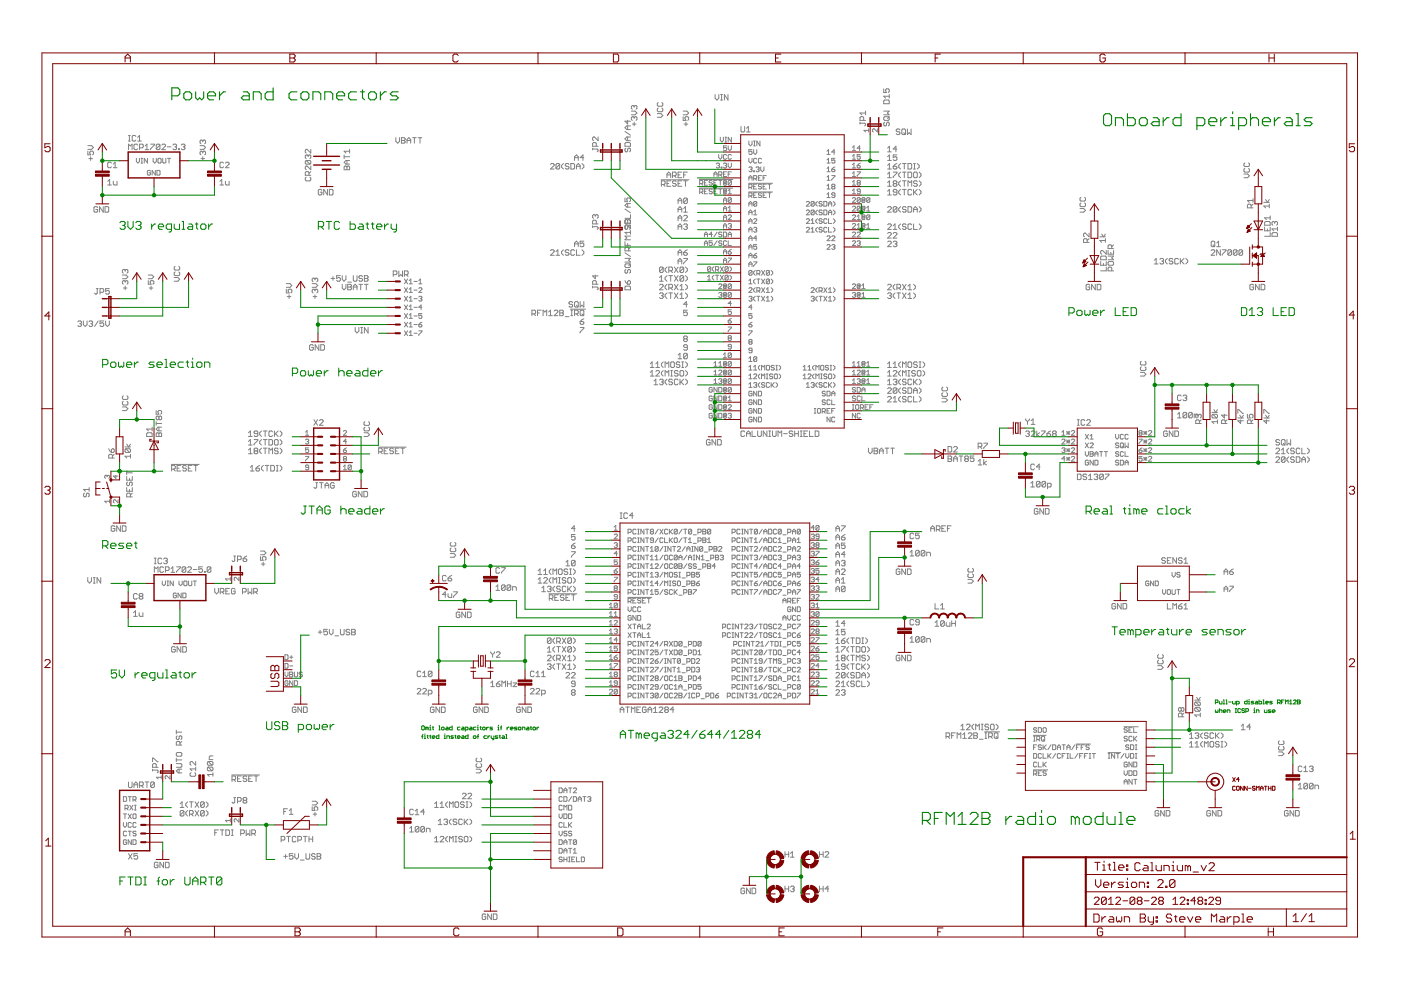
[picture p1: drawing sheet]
<svg xmlns="http://www.w3.org/2000/svg" width="297mm" height="210mm" viewBox="0 0 297 210" stroke-linecap="round" stroke-linejoin="round" font-family="sans-serif">
<g fill="none" stroke="#808080" stroke-width=".21">
<path d="M187.4 18.8v.8h.6l-.2-.4 .2-.4h.3l.2 .2v.4l-.2 .2M18.6 32v.8h.6l-.2-.4 .2-.4h.4l.2 .3v.3l-.2 .2M18.6 30.9h.8l.4 .4-.4 .4h-.8M18.8 33.6h.8M19.2 33.2v.8M22.8 38.4l.4-.3v1.1M22.8 39.2h.8M23.6 34.6l-.2-.2h-.4l-.2 .2v.8l.2 .2h.4l.2-.2M24 38.4v.6l.2 .2h.6v-.8M24 34.8l.4-.4v1.2M24 35.6h.8M27.2 31.7v-1.1l.4 .3 .4-.3v1.1"/>
<path d="M27.2 29.9h.4M27.2 28.7h.4M27.4 28.7v1.2M28.8 28.9l-.2-.2h-.4l-.2 .2v.8l.2 .2h.4l.2-.2M28.9 33.6v.6l.4 .4 .3-.4v-.6M29.2 30.8l-.2-.2h-.4l-.2 .2v.7l.2 .2h.4l.2-.2M29.2 29.1l.4-.4v1.2M29.2 29.9h.8M29.6 31.3h.6l.2-.2v-.3l-.2-.2h-.6v1.1M29.9 33.6h.3M29.9 34.6h.3M30.1 33.6v1"/>
<path d="M30.8 30.9l.4-.3v1.1M30.8 31.7h.8M31.3 33.6v1l-.7-1v1M31.9 36.3l-.2-.2h-.3l-.2 .2v.7l.2 .1h.3l.2-.5h-.3M31.9 30.6h.8v.2l-.8 .7v.2M32.5 33.6v.6l.3 .4 .3-.4v-.6M32.9 36.1v1l-.6-1v1M33.3 36.1h.5l.1 .2v.7l-.1 .1h-.5zM33.7 33.6h.3l.2 .1v.7l-.2 .2h-.3l-.2-.2v-.7zM33.9 30.8v.7l-.2 .2h-.4l-.2-.2M33.9 30.8l-.2-.2h-.4l-.2 .2v.7M33.9 30.8l-.8 .7"/>
<path d="M34.3 30.8l.2-.2h.4l.2 .2v.1l-.8 .8h.8M34.5 33.6v.8l.2 .2 .5-.2v-.8M35.5 31.1h.8M35.5 33.6h.7M35.8 33.6v1M36.7 30.8l.2-.2h.4l.1 .2-.1 .3M37.1 31.1h.2M37.3 31.1l.1 .2-.1 .4h-.4l-.2-.2M37.8 31.5h.2v.2h-.2zM38.4 30.8l.2-.2h.4l.2 .2-.2 .3M38.8 31.1h.2M39 31.1l.2 .2-.2 .4h-.4l-.2-.2"/>
<path d="M42.4 30.9h.8l.4 .4-.4 .4h-.8M42.6 33.6h.8M43 29.9v.2M43 32.3v.1M43 33.2v.8M43 32.3l-.2-.3-.4 .3v.3l.2 .2M43 29.9l-.2-.2-.4 .2v.4l.2 .2M43 32.3l.2-.3 .4 .3v.3l-.2 .2M43 29.9l.2-.2 .4 .2v.4l-.2 .2M46.6 39.2h.8M46.6 38.4l.4-.3v1.1M47.4 34.6l-.2-.2h-.4l-.2 .2v.8l.2 .2h.4l.2-.2"/>
<path d="M47.8 38.4v.6l.2 .2h.6v-.8M47.8 34.6l.2-.2h.4l.2 .2v.2l-.8 .8h.8M64.9 37.6l-.2 .2v.3l.2 .3h.8l.2-.3v-.3l-.2-.2M64.9 34l-.2 .2v.4l.2 .2h.8M64.9 34h.8l.2 .2v.4l-.2 .2M64.9 34l.8 .8M65.3 33l-.2-.1-.4 .1v.4l.2 .2M65.3 33l.2-.1 .4 .1v.4l-.2 .2M65.3 33v.2M65.5 37.2v-.6l-.2-.2h-.4l-.2 .2v.6h1.2M65.9 31.7v.7l-.8-.7-.4 .2v.4l.2 .1M65.9 35.2v.8l-.8-.8-.4 .2v.4l.2 .2"/>
<path d="M65.9 36.4l-.4 .4M73 32.9v.7M73 33.2h1.1M73.2 35.2l.4 .2 .3-.2 .2 .2v.6h-1.1v-.6zM73.6 34v.8M73.6 35.4v.6M74.1 32.1h-1.1l.3 .3M74.1 34h-.8l-.3 .4 .3 .4h.8M74.1 31.7v.7M83.9 29.2v.8l.4 .4 .4-.4v-.8M85.1 29.2h.6l.2 .2-.2 .4 .2 .4-.2 .2h-.6zM85.1 29.8h.6"/>
<path d="M86.3 30.4v-.8l.4-.4 .4 .4v.8M86.3 29.8h.8M87.5 29.2h.7M87.9 29.2v1.2M88.6 29.2h.8M89 29.2v1.2M116.7 34.9l.2-.2h.4l.2 .2v.2l-.8 .7h.8M118.7 34.9v.7l-.2 .2h-.4l-.2-.2M118.7 34.9l-.2-.2h-.4l-.2 .2v.7M118.7 34.9l-.8 .7M119.5 34.7l-.4 .4v.4l.4 .3M120.6 34.9l-.2-.2h-.3l-.3 .2 .3 .4h.3l.2 .2-.2 .3h-.3l-.3-.2"/>
<path d="M121 34.7h.6l.2 .2v.7l-.2 .2h-.6zM121.8 34v-.8l.4-.3 .4 .3v.8M121.8 33.4h.8M122.2 35.8v-.7l.4-.4 .4 .4v.7M122.2 35.3h.8M123.4 34.7l.4 .4v.4l-.4 .3M123.8 33.4h-.8l.6-.5v1.1M125.6 31.6h1l.2 .2-.2 .4M125.6 31.4v.4M126.4 31v-.6l-.2-.2h-.4l-.2 .2v.6h1.2M126.8 29v.8l-.8-.8-.4 .3v.3l.2 .2M132.5 27.9l1.2 .8"/>
<path d="M132.7 31.4l-.2 .2v.4l.2 .2 .4-.2v-.4l.2-.2 .4 .2v.4l-.2 .2M132.7 30.2h.8l.2 .2v.6h-1.2v-.6zM133.1 25.5v.8l-.6-.6h1.2M133.1 26.7v.8M133.1 29v.8M133.7 29h-.8l-.4 .4 .4 .4h.8M133.7 26.7h-.8l-.4 .4 .4 .4h.8M133.9 23.6h.7l.4 .4-.4 .3h-.7M134.1 26.3h.8M134.5 22.6l-.2-.2-.4 .2v.4l.2 .2M134.5 24.9l-.2-.2-.4 .2v.4l.2 .2M134.5 22.6v.2"/>
<path d="M134.5 24.9v.2M134.5 25.9v.8M134.5 24.9l.1-.2 .4 .2v.4l-.1 .2M134.5 22.6l.1-.2 .4 .2v.4l-.1 .2M139.4 24.1h.7l.4 .4-.4 .4h-.7M139.6 21.7l-.2 .2v.4l.2 .2h.7l.2-.2v-.4l-.2-.2M139.6 22.9l-.2 .2v.4l.2 .2h.7l.2-.2v-.4l-.2-.2M140.2 38.1h5.9M140.2 39.1h.6l.2-.2v-.4l-.2-.2h-.6v1.2M140.6 39.1l.4 .4M141.4 38.9h.4M141.4 37.1h.8"/>
<path d="M141.4 37.7v-.8l.4-.4 .4 .4v.8M142.2 38.3h-.8v1.2h.8M142.6 37.3h.6l.2-.2v-.4l-.2-.2h-.6v1.2M143 37.3l.4 .4M143.4 38.5l-.2-.2h-.4l-.2 .2 .2 .4h.4l.2 .2-.2 .4h-.4l-.2-.2M143.8 38.9h.4M143.8 37.1h.4M144.5 36.5h-.7v1.2h.7M144.5 38.3h-.7v1.2h.7M144.8 24.7v.8h.6l-.2-.4 .2-.4h.4l.2 .2v.4l-.2 .2M144.8 23.6h.8l.4 .4-.4 .3h-.8M144.9 37.1h.4"/>
<path d="M144.9 38.3h.8M145 26.3h.8M145.3 38.3v1.2M145.4 25.9v.8M145.7 36.5h-.8v1.2M148.3 38.1h7.1M148.3 39.9h7.1M148.3 38.9h.5l.2-.1v-.4l-.2-.2h-.5v1.1M148.7 38.9l.3 .4M149.4 38.8h.3M150 38.2h-.6v1.1h.6M151 38.4l-.1-.2h-.4l-.2 .4 .2 .2h.4l.1 .3-.1 .2h-.4l-.2-.2"/>
<path d="M151.4 36.9h.6M151.4 37.4v-.7l.3-.3 .3 .3v.7M151.4 38.8h.3M151.6 20v.8l.4 .4 .4-.4v-.8M151.9 34.8l.1-.2h.4l.1 .2-.1 .3M152 38.2h-.6v1.1h.6M152.2 35.1h.2M152.4 38.2h.7M152.4 32.8v.6l.3 .4 .4-.4v-.6M152.4 37.1h.5l.2-.5-.2-.2h-.5v1M152.4 35.1l.1 .2-.1 .3h-.4l-.1-.2M152.7 29.1v.7l.4 .3 .3-.3v-.7"/>
<path d="M152.7 38.2v1.1M152.7 37.1l.4 .3M152.8 21.2h.4M152.8 20h.4M152.9 35.4h.2v.2h-.2zM153 20v1.2M153.4 36.9h.3M153.4 34.8l.1-.2h.4l.2 .2-.2 .3M153.5 38.6h.4v.3h-.4zM153.7 35.1h.2M153.7 30.1h.4M153.7 29.1h.4"/>
<path d="M153.9 38.9l.2-.1v-.4l-.2-.2h-.4l-.1 .2v.7l.1 .2h.4l.2-.2M153.9 29.1v1M153.9 35.1l.2 .2-.2 .3h-.4l-.1-.2M154.1 30.9h-.7v.5l.3-.1 .4 .1v.4l-.2 .1h-.4l-.1-.1M154.1 32.9l-.2-.1h-.4l-.1 .1v.7l.1 .2h.4l.2-.2M154.1 36.4h-.7v1h.7M154.3 20v1.2l-.7-1.2v1.2M154.4 36.9h.3M154.4 30.9v.7l.3 .3 .4-.3v-.7M154.4 34.6v.7l.3 .3 .4-.3v-.7M155.1 32.9l-.2-.1h-.3l-.2 .1v.7l.2 .2h.3l.2-.2M155.1 29.1v1l-.7-1v1"/>
<path d="M155.1 36.4h-.7v1M155.1 38.4l-.2-.2h-.3l-.2 .2v.7M155.1 38.4v.7l-.2 .2h-.3l-.2-.2M155.1 38.4l-.7 .7M157.1 26.8v1l.2 .2h.4l.2-.2v-1M158.3 28h.8M158.3 27.2l.4-.4v1.2M158.7 38.9h5.1M158.8 29.9v.7l.3 .3 .3-.3v-.7M158.8 33.6v.6l.3 .4 .3-.4v-.6M158.8 35.6l.1-.2h.4l.1 .2-.1 .3M158.8 38.2v-.7l.3-.3 .3 .3v.7"/>
<path d="M158.8 39.7h.5l.1-.1v-.4l-.1-.1h-.5v1M158.8 37.7h.6M159.1 39.7l.3 .4M159.1 35.9h.2M159.3 35.9l.1 .2-.1 .3h-.4l-.1-.2M159.4 31.7h-.6v.5l.3-.1 .3 .1v.4l-.1 .1h-.4l-.1-.1M159.8 30.9h.3M159.8 31.7v.7l.3 .3 .3-.3v-.7M159.8 37.9h.5l.1-.2-.1-.5h-.5v1M159.8 36.2h.2v.2h-.2zM159.8 39.6h.3M159.8 29.9h.3"/>
<path d="M160 29.9v1M160.1 37.9l.3 .3M160.3 35.6l.5-.2 .2 .2-.2 .3M160.4 33.7l-.1-.1h-.3l-.2 .1v.7l.2 .2h.3l.1-.2M160.4 39.1h-.6v1h.6M160.6 35.9h.2M160.8 35.9l.2 .2-.2 .3-.5-.2M160.8 37.7h.3M161.1 29.9v1l-.6-1v1M161.3 35.4v.7l.3 .3 .4-.3v-.7M161.5 33.7l-.2-.1h-.3l-.2 .1v.7l.2 .2h.3l.2-.2M161.5 39.2l-.2-.1h-.3l-.2 .3 .2 .2h.3l.2 .3-.2 .2h-.3l-.2-.2"/>
<path d="M161.5 37.2h-.7v1h.7M161.8 39.6h.3M161.8 37.7h.3M162.5 37.2h-.7v1M162.5 39.1h-.7v1h.7M162.8 39.1h.7M163.2 39.1v1M175.3 32.7h.7M175.3 34.6h.7M175.3 35.7l.4-.3v1M175.3 32.1l.4-.4v1M175.3 33.9l.4-.3v1"/>
<path d="M175.3 37.5l.4-.3v1M175.3 39.4l.4-.3v1M175.3 36.4h.7M175.3 38.2h.7M176.3 35.9h.5l.2 .3-.2 .2h-.3l-.2-.2zM176.3 37.2h.7l-.7 1M176.5 39.6l-.2-.2 .2-.3h.3l.2 .1-.2 .4M176.5 39.6l-.2 .1 .2 .4h.3l.2-.2-.2-.3M176.5 39.6h.3M177 33.6h-.7v.5l.4-.2 .3 .2-.2 .5h-.3l-.2-.2M177 35.4l-.7 .5M177 32.2h-.7l.5-.5v1"/>
<path d="M180.7 31.9h.7M180.7 39.3h.7M180.7 33.8h.7M180.7 38.6l.4-.4v1.1M180.7 34.9l.4-.3v1M180.7 31.3l.4-.4v1M180.7 33.1l.4-.3v1M180.7 36.7l.4-.3v1M180.7 35.6h.7M180.7 37.4h.7M181.7 36.4h.7l-.7 1M181.7 35.1h.5l.2 .3-.2 .2h-.3l-.2-.2z"/>
<path d="M181.9 38.8l-.2-.2 .2-.4h.3l.2 .2-.2 .4M181.9 38.8l-.2 .1 .2 .4h.3l.2-.2-.2-.3M181.9 38.8h.3M182.3 26.1h1l.2 .2-.2 .4M182.3 25.9v.4M182.4 31.4h-.7l.5-.5v1M182.4 32.8h-.7v.5l.5-.2 .2 .5-.2 .2h-.3l-.2-.2M182.4 34.6l-.7 .5M183.1 25.5v-.6l-.2-.2h-.4l-.2 .2v.6h1.2M183.5 23.6v.7M183.5 24h-1.2l.4 .3M184.2 27.6h-1l.3 .4"/>
<path d="M184.2 27.3v.7M186 27.3v.7l-.7-.7-.3 .2v.3l.2 .2M187.4 23.6h1.1l-.3 .4 .3 .3h-1.1M187.6 25.9l-.2 .2v.4l.2 .2 .4-.2v-.4l.2-.2 .3 .2v.4l-.2 .2M187.6 24.7h.7l.2 .2v.4l-.2 .2h-.7l-.2-.2v-.4zM187.6 21.2h.7l.2 .2v.6h-1.1v-.6zM188.2 32.2h.8M188.2 34h.8M188.2 37.7h.8M188.2 33.2l.4-.3v1.1M188.2 39.5h.8M188.2 38.7l.4-.4v1.2"/>
<path d="M188.2 31.4l.4-.4v1.2M188.2 35.1l.4-.4v1.1M188.2 36.9l.4-.4v1.2M188.2 35.8h.8M188.5 20v.8M188.5 24.7l-.3 .4M188.5 20.4h-1.1l.4 .4M189.4 36.5h.8v.2l-.8 .8v.2M189.4 35.3h.5l.3 .3-.3 .2h-.3l-.2-.2zM189.6 38.9h.3M189.6 38.9l-.2-.2 .2-.4h.3l.3 .2-.3 .4M189.6 38.9l-.2 .2 .2 .4h.3l.3-.2-.3-.4"/>
<path d="M190.2 32.9h-.8v.5l.4-.2 .4 .2v.4l-.3 .2h-.3l-.2-.2M190.2 31.6h-.8l.5-.6v1.2M190.2 34.7l-.8 .6M190.8 27.6l-.2-.3h-.4l-.2 .4 .2 .2h.4l.2 .4-.2 .2h-.4l-.2-.2M190.9 34.7l-.4 .4v.4l.4 .3M190.9 36.5l-.4 .4v.4l.4 .4M190.9 38.3l-.4 .4v.4l.4 .4M191.3 36.5h.8M191.3 38.3h.8M191.3 34.7h.8M191.4 27.3h.4l.2 .3v.7l-.2 .2h-.4l-.2-.2v-.7zM191.6 28.1l.4 .4"/>
<path d="M191.7 34.7v1.1M191.7 36.5v1.2M191.7 38.3v1.2M192.4 27.3v1.2l.4-.4 .4 .4v-1.2M192.5 36.5h.6l.2 .2v.8l-.2 .2h-.6zM192.5 34.7h.6l.2 .2v.7l-.2 .2h-.6zM192.5 39.5v-1.2l.4 .4 .4-.4v1.2M193.7 35.8h.4M193.7 34.7h.4M193.9 36.5h.4l.2 .2v.8l-.2 .2h-.4l-.2-.2v-.8zM193.9 34.7v1.1M194.5 34.7l.4 .4v.4l-.4 .3"/>
<path d="M194.5 38.5l-.2-.2h-.4l-.2 .2 .2 .4h.4l.2 .2-.2 .4h-.4l-.2-.2M194.9 38.3l.4 .4v.4l-.4 .4M194.9 36.5l.4 .4v.4l-.4 .4M263.7 36.9h.8l.4 .4-.4 .4h-.8M263.9 35.7l-.2 .2v.4l.2 .2h.8l.2-.2v-.4l-.2-.2M263.9 34.5l-.2 .2v.4l.2 .2h.8l.2-.2v-.4l-.2-.2M20.7 44l-.2-.2h-.4l-.2 .2v.8l.2 .2h.4l.2-.2v-.4h-.4M21.9 43.8v1.2l-.8-1.2v1.2M22.3 43.8h.6l.2 .2v.8l-.2 .2h-.6zM26 58.3h.7l.4 .4-.4 .4h-.7M26.5 59.7l-.1-.2-.4 .2v.4l.1 .2M26.5 57.3l-.1-.2-.4 .2v.4l.1 .2"/>
<path d="M26.5 57.3l.2-.2 .4 .2v.4l-.2 .2M26.5 59.7l.2-.2 .4 .2v.4l-.2 .2M26.5 57.3v.2M26.5 59.7v.2M31.4 59.5v.8h.6l-.2-.4 .2-.4h.4l.2 .2v.4l-.2 .2M31.4 58.3h.8l.4 .4-.4 .4h-.8M36.9 58.8h.8l.4 .4-.4 .4h-.8M37.1 57.7l-.2 .1v.5l.2 .1h.8l.2-.1v-.5l-.2-.1M37.1 56.5l-.2 .2v.4l.2 .2h.8l.2-.2v-.4l-.2-.2M66.8 59.2v.2M66.8 59.2l-.2-.2-.4 .2v.3l.2 .2M66.8 59.2l.2-.2 .4 .2v.3l-.2 .2"/>
<path d="M68.3 40.4l-.2-.2h-.4l-.2 .2v.7l.2 .2h.4l.2-.2v-.4h-.4M69.4 40.2v1.1l-.8-1.1v1.1M69.8 40.2h.6l.2 .2v.7l-.2 .2h-.6zM70.2 59h.8M70.6 58.7v.7M72.2 58.4h-.8v.6l.4-.2 .4 .2v.4l-.2 .2h-.4l-.2-.2M72.6 58.4v.8l.3 .4 .4-.4v-.8M73.7 59.8h.8M74.9 58.4v1l.2 .2h.4l.2-.2v-1M76.9 58.7l-.2-.3h-.4l-.2 .4 .2 .2h.4l.2 .4-.2 .2h-.4l-.2-.2M77.3 58.4h.6l.1 .3-.1 .3 .1 .4-.1 .2h-.6zM77.3 59h.6"/>
<path d="M83.4 58.2h.6l.2-.2v-.4l-.2-.2h-.6v1.2M84.6 57.4v1.2l.4-.4 .3 .4v-1.2M85.7 58.2h.6l.2-.2v-.4l-.2-.2h-.6v1.2M85.7 59.2l.7 1M86.1 58.2l.4 .4M86.4 59.2l-.7 1M86.8 59.5l.3-.3v1M87.8 59.7h.7M88.8 59.5l.3-.3v1M116.7 53.1l.2-.1h.4l.2 .1v.3l-.8 .7h.8M117.9 54.1h.8M117.9 53.4l.4-.4v1.1"/>
<path d="M119.5 53l-.4 .4v.3l.4 .4M120.6 53.1l-.2-.1h-.3l-.3 .1 .3 .5h.3l.2 .1-.2 .4h-.3l-.3-.2M121.8 53.1l-.2-.1h-.4l-.2 .1v.8l.2 .2h.4l.2-.2M121.8 52.3v-.8l.4-.4 .4 .4v.8M121.8 51.7h.8M122.2 53v1.1h.8M123.4 53l.4 .4v.3l-.4 .4M123.8 51.1h-.8v.6l.4-.2 .4 .2v.4l-.2 .2h-.4l-.2-.2M125.6 48.1h1l.2 .2-.2 .3M125.6 47.9v.4M126.2 45.7l-.2-.2-.4 .2v.4l.2 .2M126.2 45.7l.2-.2 .4 .2v.4l-.2 .2"/>
<path d="M126.2 45.7v.2M126.2 58.3v.8l-.6-.6h1.2M126.4 47.5v-.6l-.2-.2h-.4l-.2 .2v.6h1.2M132.5 42v.8h.6l-.2-.4 .2-.4h.4l.2 .2v.4l-.2 .2M132.5 46.7l.2-.2 .4 .2 .4-.2 .2 .2v.6h-1.2zM132.5 51.2v.8h1.2M132.5 47.3l.2 .2h.8l.2-.2M132.5 44.3l1.2 .8M132.5 59.5l.6 .8M132.5 54.8h1.2l-.4 .4 .4 .4h-1.2M132.5 53.6l1.2 .8M132.5 48.3l.2 .2"/>
<path d="M132.7 55.9h.8l.2 .3v.3l-.2 .2h-.8l-.2-.2v-.3zM132.7 57.1l-.2 .2v.4l.4 .2 .2-.2v-.4l.4-.2 .2 .2v.4l-.2 .2M132.7 47.9l-.2 .2M132.7 46.7l-.2 .2M133.1 43.2v.7M133.1 46.7v.6M133.1 51.6v.4M133.1 59.7l.4-.2 .2 .2v.4l-.2 .2h-.4zM133.3 53.2v-.6l-.2-.2h-.4l-.2 .2v.6h1.2M133.5 46.7l.2 .2M133.7 49.3h-1.2l.4 .4M133.7 48.1l-.4-.2-.2 .2v.4l-.4 .1-.2-.1v-.6l.4-.2 .8 .8"/>
<path d="M133.7 45.5v.8h-1.2M133.7 47.7v.8M133.7 48.9v.8M133.7 48.5l-.2 .1M133.7 43.2h-.8l-.4 .3 .4 .4h.8M133.7 55.9l-.4 .4M133.7 52.4l-.4 .4M133.7 50.1h-1.2l.4 .3-.4 .4h1.2M139.8 58.8l.4-.4v1.2M139.8 59.6h.8M140.6 56.8l-.2-.2h-.4l-.2 .2v.8M140.6 56.8v.8l-.2 .2h-.4l-.2-.2"/>
<path d="M140.6 56.8l-.8 .8M141.4 56.6l-.4 .4v.4l.4 .4M141.4 58.4l-.4 .4v.4l.4 .4M141.8 57.4h.6l.2-.2v-.4l-.2-.2h-.6v1.2M141.8 58.4h.8M142.2 58.4v1.2M142.2 57.4l.4 .4M143 58.4l.8 1.2M143 56.6l.8 1.2M143.8 44.4h.7M143.8 45v-.8l.4-.4 .3 .4v.8M143.8 46.2h.7"/>
<path d="M143.8 42.6h.7M143.8 48.1h.7M143.8 48.6v-.7l.4-.4 .3 .4v.7M143.8 43.2v-.8l.4-.4 .3 .4v.8M143.8 46.8v-.8l.4-.3 .3 .3v.8M143.8 54.1v-.7l.4-.4 .3 .4v.7M143.8 56v-.8l.4-.4 .3 .4v.8M143.8 55.4h.7M143.8 53.6h.7M143.8 58.4l-.8 1.2M143.8 56.6l-.8 1.2M144.9 53.6h.6l.2 .3-.2 .2h-.4l-.2-.2z"/>
<path d="M144.9 47.7l.2-.2h.4l.2 .2-.2 .4M144.9 58.7v.7l-.2 .2h-.3l-.2-.2M144.9 58.7l-.2-.3h-.3l-.2 .3v.7M144.9 45h.8M144.9 54.8h.8v.2l-.8 .8v.2M144.9 56.8v.8l-.2 .2h-.3l-.2-.2M144.9 56.8l-.2-.2h-.3l-.2 .2v.8M144.9 56.8l-.7 .8M144.9 44.2l.4-.4v1.2M144.9 45.8l.2-.1h.4l.2 .1v.2l-.8 .8h.8M144.9 58.7l-.7 .7M145.3 58.4l.4 .4v.4l-.4 .4"/>
<path d="M145.3 48.1h.2M145.3 56.6l.4 .4v.4l-.4 .4M145.5 48.1l.2 .2-.2 .3h-.4l-.2-.1M145.7 42.2v.8l-.2 .2h-.4l-.2-.2M145.7 42.2l-.2-.2h-.4l-.2 .2v.8M145.7 42.2l-.8 .8M145.7 53l-.8 .6M148.3 40.7h.5l.2-.1v-.4l-.2-.1h-.5v1M148.7 40.7l.3 .4M149.4 50.2v-.6l.3-.4 .3 .4v.6M149.4 52v-.6l.3-.3 .3 .3v.6M149.4 49.7h.6"/>
<path d="M149.4 51.6h.6M149.4 40.6h.3M150 58.7l.3-.3v1M150 40.1h-.6v1h.6M150 59.4h.7M150.7 56.7l-.2-.2h-.3l-.2 .2v.7M150.7 56.7v.7l-.2 .2h-.3l-.2-.2M150.7 56.7l-.7 .7M151 51.1h-.7v.5l.4-.2 .3 .2-.1 .4h-.4l-.2-.1M151 40.2l-.1-.1h-.4l-.2 .3 .2 .2h.4l.1 .3-.1 .2h-.4l-.2-.2M151 49.7h-.7l.6-.5v1M151.4 56.5l-.4 .4v.3l.4 .4"/>
<path d="M151.4 58.4l-.4 .3v.3l.4 .4M151.4 40.6h.3M151.7 57.2h.5l.2-.2v-.3l-.2-.2h-.5v1.1M151.7 58.4h.7M152 40.1h-.6v1h.6M152 58.4v1M152 49.2l-.6 1M152 51.1l-.6 .9M152 57.2l.4 .4M152.4 40.1h.7M152.7 40.1v1M152.7 58.4l.7 1"/>
<path d="M152.7 56.5l.7 1.1M153.1 49.4l-.2-.2h-.4l-.1 .2 .1 .3h.4l.2 .2-.2 .3h-.4l-.1-.1M153.1 51.2l-.2-.1h-.4l-.1 .3 .1 .2h.4l.2 .3-.2 .1h-.4l-.1-.1M153.4 58.4l-.7 1M153.4 56.5l-.7 1.1M153.4 42.9v-.7l.3-.3 .4 .3v.7M153.4 44.7v-.6l.3-.4 .4 .4v.6M153.4 46.6v-.7l.3-.3 .4 .3v.7M153.4 48.4v-.7l.3-.3 .4 .3v.7M153.4 49.2h.5l.2 .2v.7l-.2 .1h-.5zM153.4 53.9v-.7l.3-.3 .4 .3v.7M153.4 55.7v-.6l.3-.4 .4 .4v.6"/>
<path d="M153.4 42.4h.7M153.4 44.2h.7M153.4 46.1h.7M153.4 47.9h.7M153.4 53.4h.7M153.4 55.2h.7M153.5 40.4h.4v.3h-.4zM153.9 40.7l.2-.1v-.4l-.2-.1h-.4l-.1 .1v.7l.1 .2h.4l.2-.2M154.1 51.2l-.2-.1h-.4l-.1 .1v.7l.1 .1h.4l.2-.1M154.4 53.4h.5l.2 .3-.2 .2h-.3l-.2-.2zM154.4 58.5v.7l-.2 .2h-.3l-.2-.2M154.4 51.1v.9h.7"/>
<path d="M154.4 50.2v-.6l.3-.4 .4 .4v.6M154.4 54.7h.7l-.7 1M154.4 56.7v.7l-.2 .2h-.3l-.2-.2M154.4 45.7l.2-.1h.3l.2 .1-.7 .9h.7M154.4 47.6l.2-.2h.3l.2 .2-.2 .3M154.4 44.1l.3-.4v1M154.4 40.4l.3-.3v1M154.4 44.7h.7M154.4 49.7h.7M154.4 58.5l-.2-.1h-.3l-.2 .1v.7M154.4 56.7l-.2-.2h-.3l-.2 .2v.7M154.4 58.5l-.7 .7"/>
<path d="M154.4 41.1h.7M154.4 56.7l-.7 .7M154.7 56.5l.4 .4v.3l-.4 .4M154.7 58.4l.4 .3v.3l-.4 .4M154.7 47.9h.2M154.9 47.9l.2 .2-.2 .3h-.3l-.2-.2M155.1 42.1v.6l-.2 .2h-.3l-.2-.2M155.1 42.1l-.2-.2h-.3l-.2 .2v.6M155.1 42.1l-.7 .6M155.1 52.9l-.7 .5M158.7 40.7h5.1M158.8 41.6h.5l.1-.2v-.4l-.1-.1h-.5v1"/>
<path d="M158.8 43.7v-.6l.3-.4 .3 .4v.6M158.8 45.6v-.7l.3-.4 .3 .4v.7M158.8 47.4v-.7l.3-.3 .3 .3v.7M158.8 49.2v-.7l.3-.3 .3 .3v.7M158.8 51v-.6l.3-.4 .3 .4v.6M158.8 52.9v-.7l.3-.3 .3 .3v.7M158.8 54.7v-.7l.3-.3 .3 .3v.7M158.8 56.5v-.6l.3-.4 .3 .4v.6M158.8 43.2h.6M158.8 45h.6M158.8 46.9h.6M158.8 48.7h.6"/>
<path d="M158.8 50.5h.6M158.8 52.4h.6M158.8 54.2h.6M158.8 56h.6M158.8 59.5l.3-.3v1M159.1 41.6l.3 .3M159.4 57.5v.7l-.1 .2h-.4l-.1-.2M159.4 57.5l-.1-.2h-.4l-.1 .2v.7M159.4 57.5l-.6 .7M159.8 46.5l.2-.1h.3l.1 .1-.6 .9h.6M159.8 48.4l.2-.2h.3l.1 .2-.1 .3M159.8 54.2h.5l.1 .3-.1 .2h-.3l-.2-.2z"/>
<path d="M159.8 55.5h.6l-.6 1M159.8 44.9l.3-.4v1.1M159.8 45.6h.6M159.8 41.4h.3M160.1 57.3l-.3 .4v.3l.3 .4M160.1 59.2l-.3 .3v.3l.3 .4M160.1 48.7h.2M160.3 48.7l.1 .2-.1 .3h-.3l-.2-.2M160.4 50.5h-.6l.5-.5v1M160.4 42.9v.6l-.1 .2h-.3l-.2-.2M160.4 51.9h-.6v.5l.5-.2 .1 .5-.1 .2-.5-.2M160.4 42.9l-.1-.2h-.3l-.2 .2v.6"/>
<path d="M160.4 40.9h-.6v1h.6M160.4 42.9l-.6 .6M160.4 53.7l-.6 .5M160.5 58h.5l.1-.2v-.3l-.1-.2h-.5v1.1M160.5 59.2h.6M160.8 59.2v1M160.8 58l.3 .4M161.5 41l-.2-.1h-.3l-.2 .3 .2 .2h.3l.2 .3-.2 .2h-.3l-.2-.2M161.5 59.2l.6 1M161.5 57.3l.6 1.1M161.8 41.4h.3M162.1 59.2l-.6 1"/>
<path d="M162.1 57.3l-.6 1.1M162.5 40.9h-.7v1h.7M162.8 40.9h.7M163.2 59.3v.7l-.2 .2h-.4l-.1-.2M163.2 40.9v1M163.2 57.5v.7l-.2 .2h-.4l-.1-.2M163.2 59.3l-.2-.1h-.4l-.1 .1v.7M163.2 57.5l-.2-.2h-.4l-.1 .2v.7M163.2 59.3l-.7 .7M163.2 57.5l-.7 .7M163.5 57.3l.3 .4v.3l-.3 .4M163.5 59.2l.3 .3v.3l-.3 .4"/>
<path d="M171 42.9l.1-.2 .5 .2-.6 .8h.6M171 44.7l.1-.2 .5 .2-.6 .9h.6M171 46.5l.1-.1 .5 .1-.6 .9h.6M171 48.4l.1-.2 .5 .2-.6 .8h.6M172 47.4h.6M172 49.2h.6M172 46.7l.3-.3v1M172 48.5l.3-.3v1M172.6 42.9v.6l-.1 .2h-.4l-.1-.2M172.6 44.7v.7l-.1 .2h-.4l-.1-.2M172.6 42.9l-.1-.2h-.4l-.1 .2v.6M172.6 44.7l-.1-.2h-.4l-.1 .2v.7"/>
<path d="M172.6 42.9l-.6 .6M172.6 44.7l-.6 .7M173.3 46.4l-.3 .3v.3l.3 .4M173.3 44.5l-.3 .4v.3l.3 .4M173.3 48.2l-.3 .3v.4l.3 .3M173.3 42.7l-.3 .4v.3l.3 .3M174.3 48.4l-.1-.2h-.4l-.1 .2 .1 .3h.4l.1 .2-.1 .3h-.4l-.1-.2M174.3 42.9l-.1-.2h-.4l-.1 .4 .1 .1h.4l.1 .3-.1 .2h-.4l-.1-.2M174.3 44.7l-.1-.2h-.4l-.1 .2 .1 .3h.4l.1 .2-.1 .4h-.4l-.1-.2M174.3 46.5l-.1-.1h-.4l-.1 .3 .5 .2 .1 .3-.1 .2h-.4l-.1-.2M174.7 42.7h.5l.1 .2v.6l-.1 .2h-.5zM174.7 44.5h.5l.1 .2v.7l-.1 .2h-.5z"/>
<path d="M175.3 46.5l-.1-.1-.5 .1v.7l.1 .2 .5-.2M175.3 48.4l-.1-.2-.5 .2v.6l.1 .2 .5-.2M175.3 50.2l.2-.2h.3l.2 .2-.7 .8h.7M175.3 40.1h.7M175.3 52l.2-.1h.3l.2 .1-.7 .9h.7M175.3 41.2l.4-.3v1M175.3 41.9h.7M175.7 43.2h.6M175.7 45h.6M175.7 46.4v1h.6M175.7 48.2v1h.6M175.7 43.7v-.6l.3-.4 .3 .4v.6"/>
<path d="M175.7 45.6v-.7l.3-.4 .3 .4v.7M176.3 52l.2-.1h.3l.2 .1-.2 .4M176.3 50.2l.2-.2h.3l.2 .2-.7 .8h.7M176.7 52.4h.1M176.7 42.7l.3 .4v.3l-.3 .3M176.7 44.5l.3 .4v.3l-.3 .4M176.7 46.4l.3 .3v.3l-.3 .4M176.7 48.2l.3 .3v.4l-.3 .3M176.8 52.4l.2 .1-.2 .4-.5-.2M177 41.4h-.5l-.2-.2 .2-.3h.3l.2 .1v.7l-.2 .2h-.3l-.2-.2M180.7 42.1l.2-.2h.3l.2 .2v.1l-.7 .7h.7M180.7 51.2l.2-.1h.3l.2 .1v.2l-.7 .6h.7"/>
<path d="M180.7 49.4l.2-.2h.3l.2 .2-.7 .8h.7M180.7 43.9l.2-.2h.3l.2 .2-.7 .8h.7M180.7 47.6l.2-.2h.3l.2 .2-.7 .8h.7M180.7 45.7l.2-.1h.3l.2 .1-.7 .9h.7M180.7 40.4l.4-.3v1M180.7 41.1h.7M181.7 47.7l.4-.3v1M181.7 46.6h.7M181.7 49.4l.2-.2h.3l.2 .2-.7 .8h.7M181.7 48.4h.7M181.7 51.2l.2-.1h.3l.2 .1-.2 .4M181.7 45.9l.4-.3v1"/>
<path d="M182.1 51.6h.1M182.2 51.6l.2 .1-.2 .3h-.3l-.2-.1M182.4 42.1v.6l-.2 .2h-.3l-.2-.2M182.4 40.6h-.5l-.2-.2 .2-.3h.3l.2 .1v.7l-.2 .2h-.3l-.2-.2M182.4 43.9l-.2-.2h-.3l-.2 .2v.7M182.4 42.1l-.2-.2h-.3l-.2 .2v.6M182.4 43.9v.7l-.2 .1h-.3l-.2-.1M182.4 42.1l-.7 .6M182.4 43.9l-.7 .7M182.9 44.1h.3v.3h-.3zM182.9 45.9h.3v.3h-.3zM182.9 42.2h.3v.4h-.3z"/>
<path d="M182.9 47.7h.3v.4h-.3zM183.2 42.6l.2-.2v-.3l-.2-.2h-.3l-.2 .2v.6l.2 .2h.3l.2-.2M183.2 46.2l.2-.5-.2-.1h-.3l-.2 .1v.7l.2 .2h.3l.2-.2M183.2 48.1l.2-.2v-.3l-.2-.2h-.3l-.2 .2v.6l.2 .2h.3l.2-.2M183.2 44.4l.2-.2v-.3l-.2-.2h-.3l-.2 .2v.7l.2 .1h.3l.2-.1M183.7 44.7h.7M183.7 48.4h.7M183.7 44.1l.4-.4v1M183.7 47.7l.4-.3v1M184.4 42.1v.6l-.1 .2h-.4l-.2-.2M184.4 45.7l-.1-.1h-.4l-.2 .1v.7M184.4 42.1l-.1-.2h-.4l-.2 .2v.6"/>
<path d="M184.4 45.7v.7l-.1 .2h-.4l-.2-.2M184.4 45.7l-.7 .7M184.4 42.1l-.7 .6M188.2 49.5l.2-.2h.4l.2 .2v.2l-.8 .8h.8M188.2 47.7l.2-.2h.4l.2 .2v.2l-.8 .7h.8M188.2 41.3h.8M188.2 44l.2-.2h.4l.2 .2v.2l-.8 .8h.8M188.2 51.3l.2-.2h.4l.2 .2v.2l-.8 .8h.8M188.2 40.6l.4-.4v1.1M189.4 49.5l.2-.2h.3l.3 .2v.2l-.8 .8h.8M189.4 48.6h.8M189.4 51.3l.2-.2h.3l.3 .2-.3 .4"/>
<path d="M189.4 47.9l.4-.4v1.1M189.8 51.7h.1M189.9 51.7l.3 .2-.3 .4h-.3l-.2-.2M190.2 40.7h-.6l-.2-.1 .2-.4h.3l.3 .2v.7l-.3 .2h-.3l-.2-.2M190.2 44l-.3-.2h-.3l-.2 .2v.8M190.2 44v.8l-.3 .2h-.3l-.2-.2M190.2 44l-.8 .8M190.9 43.8l-.4 .4v.4l.4 .4M190.9 40.2l-.4 .4v.3l.4 .4M190.9 47.5l-.4 .4v.4l.4 .3M191.3 40.2h.8M191.7 40.2v1.1"/>
<path d="M192.1 47.7l-.2-.2h-.4l-.2 .2 .2 .4h.4l.2 .2-.2 .3h-.4l-.2-.1M192.1 44l-.2-.2h-.4l-.2 .2 .2 .4h.4l.2 .2-.2 .4h-.4l-.2-.2M192.5 43.8h.6l.2 .2v.8l-.2 .2h-.6zM193.3 47.7l-.2-.2h-.4l-.2 .2v.8l.2 .1h.4l.2-.1M193.3 40.4l-.2-.2h-.4l-.2 .2v.7l.2 .2h.4l.2-.2M193.7 47.5v1.1h.8M193.7 44.4h.8M193.7 40.2v1.1M193.7 45v-.8l.4-.4 .4 .4v.8M193.9 40.7l.6 .6M194.5 40.2l-.8 .7M194.9 47.5l.4 .4v.4l-.4 .3"/>
<path d="M194.9 40.2l.4 .4v.3l-.4 .4M194.9 43.8l.4 .4v.4l-.4 .4M229 44.2h.8l.3 .4-.3 .4h-.8M229.2 43l-.2 .2v.4l.2 .2h.8l.1-.2v-.4l-.1-.2M229.2 41.8l-.2 .2v.4l.2 .2h.8l.1-.2v-.4l-.1-.2M230.5 51.4v-.6l-.2-.2h-.4l-.2 .2v.6h1.2M230.9 49.4v.8l-.8-.8-.4 .2v.4l.2 .2M230.9 50.6l-.4 .4M233.2 50.2h1.2M233.4 55.5v.7h1.1v-.7M233.4 54.5l.2-.2h.8l.1 .2v.6h-1.1zM233.6 49.6l.4 .6 .4-.6"/>
<path d="M234 55.9v.3M234.4 51h-1.2l.4 .4M234.4 50.6v.8M234.5 56.6v.8h-1.1M234.5 53.1v.8l-.7-.8-.4 .2v.4l.2 .2M234.9 53.1v.8h1.2v-.8M234.9 54.3h1.2l-.4 .4 .4 .4h-1.2M235.1 55.5h.8l.2 .2v.3l-.2 .2h-.8l-.2-.2v-.3zM235.5 53.5v.4M235.7 57.4v-.6l-.2-.2h-.4l-.2 .2v.6h1.2M235.7 52.7v-.6l-.2-.2h-.4l-.2 .2v.6h1.2M236.1 51.9l-.4 .4"/>
<path d="M244.8 55.2l.3-.4v1.2M244.8 56h.7M245.9 55l.2-.2h.4l.2 .2-.2 .4M246.3 55.4h.2M246.5 55.4l.2 .2-.2 .4h-.4l-.2-.2M247.5 54.8l-.4 .4v.4l.4 .4M248.7 55l-.2-.2h-.4l-.2 .4 .2 .2h.4l.2 .4-.2 .2h-.4l-.2-.2M249.9 55l-.2-.2h-.4l-.2 .2v.8l.2 .2h.4l.2-.2M250.3 54.8v1.2M250.4 55.4l.6 .6M251 54.8l-.7 .8M251.4 54.8l.4 .4v.4l-.4 .4"/>
<path d="M256.8 53.1l.2-.1h.4l.2 .1v.3l-.8 .7h.8M257 51.1h.4l.2 .2v.8l-.2 .2h-.4l-.2-.2v-.8zM257.2 51.9l.4 .4M258 52.3h.7M258 51.5l.4-.4v1.2M258.7 53v1.1l-.7-1.1v1.1M259.1 53h.8v.1l-.8 .8v.2M261.1 53.1v.8l-.2 .2h-.4l-.2-.2M261.1 53.1l-.2-.1h-.4l-.2 .1v.8M261.1 53.1l-.8 .8M262.3 53.1v.8l-.2 .2h-.4l-.2-.2M262.3 53.1l-.2-.1h-.4l-.2 .1v.8"/>
<path d="M262.3 53.1l-.8 .8M263.5 53.1v.8l-.2 .2h-.4l-.2-.2M263.5 53.1l-.2-.1h-.4l-.2 .1v.8M263.5 53.1l-.8 .8M265.3 44.1v-.6l-.2-.2h-.4l-.2 .2v.6h1.2M265.7 43.3l-.4 .4M265.7 42.5h-1.2l.4 .4M265.7 42.1v.8M267.9 42.9h1.2M268.1 48.2v.7h1.2v-.7M268.3 47h.8l.2 .2v.6h-1.2v-.6zM268.3 42.3l.4 .6 .4-.6"/>
<path d="M268.7 48.5v.4M269.1 43.7h-1.2l.4 .4M269.1 43.3v.8M269.3 49.3v.8h-1.2M269.3 45.8v.8M269.3 46.2h-1.2l.4 .4M269.9 49.3h.8l.1 .2v.6h-1.1v-.6zM270.3 47.2l.2-.2 .3 .2v.4l-.1 .2M270.3 47.2l-.2-.2-.4 .2v.4l.2 .2M270.3 47.2v.2M270.8 48.2v.7M270.8 48.5h-1.1l.4 .4"/>
<path d="M16.5 68.2l.2-.1h.4l.2 .1-.2 .4M16.9 68.6h.2M17.1 68.6l.2 .2-.2 .4h-.4l-.2-.2M17.7 68.1v.7l.4 .4 .4-.4v-.7M18.9 68.2l.1-.1h.5l.1 .1-.1 .4M19.2 68.6h.3M19.5 68.6l.1 .2-.1 .4h-.5l-.1-.2M20.4 61.2h.4M20.6 61.2v1l-.2 .2-.4-.2M20.8 68.1l-.8 1.1M21.2 62h.6l.2-.2v-.4l-.2-.2h-.6v1.2M22 68.1h-.8v.5l.4-.2 .4 .2v.4l-.2 .2h-.4l-.2-.2"/>
<path d="M22.4 68.1v.7l.4 .4 .4-.4v-.7M23.2 61.2h-.8v.6l.4-.2 .4 .2v.4l-.2 .2h-.4l-.2-.2M26.1 61.1h.8M26.5 60.7v.7M31.6 61.1h.8M32 60.7v.7M60.7 61.3v.8h.6l-.2-.4 .2-.4h.4l.2 .2v.4l-.2 .2M60.7 60.1h.8l.4 .4-.4 .4h-.8M60.9 62.9h.8M61.3 62.5v.8M66.2 60.1h.8l.4 .4-.4 .4h-.8M66.4 62.9h.8"/>
<path d="M66.4 73.3l-.2-.2h-.4l-.2 .2v.8l.2 .2h.4l.2-.2v-.4h-.4M66.8 61.5v.2M66.8 62.5v.8M66.8 61.5l-.2-.2-.4 .2v.4l.2 .2M66.8 61.5l.2-.2 .4 .2v.4l-.2 .2M67.6 73.1v1.2l-.8-1.2v1.2M68 73.1h.6l.2 .2v.8l-.2 .2h-.6zM72.6 60.3v.8l.3 .3 .4-.3v-.8M73.7 60.3h.6l.2 .2-.2 .4 .2 .4-.2 .1h-.6zM73.7 60.9h.6M74.9 60.9h.8M74.9 61.4v-.7l.4-.4 .4 .4v.7"/>
<path d="M75.3 69.4v.8l.4 .4 .4-.4v-.8M76.1 60.3h.8M76.5 60.3v1.1M76.5 69.4h.4M76.5 70.6h.4M76.7 69.4v1.2M77.3 60.3h.7M77.7 60.3v1.1M78 69.4v1.2l-.7-1.2v1.2M85.7 62.8l.7 1M85.7 61l.7 1M85.7 64.7l.7 1"/>
<path d="M85.7 66.5l.7 1M85.7 68.3l.7 1M85.7 70.1l.7 1M86.4 61l-.7 1M86.4 62.8l-.7 1M86.4 64.7l-.7 1M86.4 66.5l-.7 1M86.4 68.3l-.7 1M86.4 70.1l-.7 1M86.8 60.2h.6M86.8 62h.6M86.8 63.8h.6"/>
<path d="M86.8 67.5h.6M86.8 65.7h.6M86.8 69.3h.6M86.8 61.3l.3-.3v1M86.8 63.2l.3-.4v1M86.8 65l.3-.3v1M86.8 66.8l.3-.3v1M86.8 68.6l.3-.3v1M86.8 70.5l.3-.4v1M86.8 71.1h.6M87.8 63.3h.7M87.8 65.2h.7"/>
<path d="M87.8 68.8h.7M87.8 61.5h.7M87.8 67h.7M87.8 70.7h.7M88.8 60.2h.7M88.8 68.8h.5l.2 .4-.5 .1-.2-.1zM88.8 63l.5-.2 .2 .2-.2 .3M88.8 61.2l.2-.2 .5 .2-.7 .8h.7M88.8 70.1h.7l-.7 1M89.1 63.3h.2M89.3 63.3l.2 .2-.2 .3-.5-.1M89.5 66.5h-.7v.5l.3-.2 .4 .2v.3l-.2 .2-.5-.2"/>
<path d="M89.5 65.2h-.7l.5-.5v1M89.5 68.3l-.7 .5M112.8 66.5h.6l.2-.1v-.4l-.2-.2h-.6v1.1M113.2 66.5l.4 .4M114 66.4h.3M114.7 65.8h-.7v1.1M115.1 66.9v-1.1l.4 .3 .4-.3v1.1M116.3 66.9h.8M116.3 66.1l.4-.3v1.1M117.5 66l.2-.2h.4l.2 .2v.1l-.8 .8h.8M118.7 65.8h.6l.1 .2-.1 .4 .1 .3-.1 .2h-.6zM118.7 66.4h.6"/>
<path d="M119.8 67.1h.8M121 65.6h3.1M121 65.8h.4M121 66.9h.4M121.2 65.8v1.1M121.4 64.1l-.2-.2h-.4l-.2 .2 .2 .4h.4l.2 .2-.2 .4h-.4l-.2-.2M121.8 64.1l.2-.2h.4l.2 .2v.8l-.2 .2h-.4l-.2-.2zM121.8 66.5h.6l.2-.1v-.4l-.2-.2h-.6v1.1M122.2 64.7l.4 .4M122.2 66.5l.4 .4M123 69.4h.8v.2l-.8 .8v.2M123 68.2h.6l.2 .4-.2 .2h-.4l-.2-.2z"/>
<path d="M123 63.9v1.2l.4-.4 .4 .4v-1.2M123 66l.2-.2h.4l.2 .2v.7l-.2 .2h-.4l-.2-.2zM123.4 66.5l.4 .4M123.8 67.6l-.8 .6M125.6 60.9h1l.2 .2-.2 .3M125.6 60.7v.4M126.4 60.3v-.6l-.2-.2h-.4l-.2 .2v.6h1.2M132.5 60.9l.2-.2h.8l.2 .2v.5h-1.2zM137.9 79.7h.8M137.9 77.1l.4-.4v1.2M137.9 79l.4-.4v1.1M137.9 77.9h.8"/>
<path d="M139 78.8l.3-.2h.3l.2 .2v.2l-.8 .7h.8M139 77.1l.4-.4v1.2M139 77.9h.8M139.8 60.5l.2-.2h.4l.2 .2v.2l-.8 .7h.8M139.8 62.3l.2-.2h.4l.2 .2-.2 .4M140.2 62.7h.2M140.4 62.7l.2 .2-.2 .4h-.4l-.2-.2M140.6 76.7l-.4 .4v.4l.4 .4M140.6 78.6l-.4 .4v.4l.4 .3M141 77.9v-1.2l.4 .4 .4-.4v1.2M141 79.7v-1.1l.4 .4 .4-.4v1.1M141.4 60.3l-.4 .4v.4l.4 .3"/>
<path d="M141.4 62.1l-.4 .4v.4l.4 .4M141.8 61.1h.6l.2-.2v-.4l-.2-.2h-.6v1.1M141.8 62.1h.8M142.2 79.7h.4M142.2 78.6h.4M142.2 61.1l.4 .3M142.2 62.1v1.2M142.4 76.7h.4l.2 .2v.8l-.2 .2h-.4l-.2-.2v-.8zM142.4 78.6v1.1M143 62.1l.8 1.2M143 60.3l.8 1.1M143.8 78.8l-.2-.2h-.4l-.2 .2 .2 .4h.4l.2 .2-.2 .3h-.4l-.2-.2"/>
<path d="M143.8 75.3l.4-.4v1.2M143.8 62.1l-.8 1.2M143.8 60.3l-.8 1.1M143.8 76.1h.7M144.1 76.9l-.1-.2h-.4l-.2 .4 .2 .2h.4l.1 .4-.1 .2h-.4l-.2-.2M144.2 61.4h.7M144.2 78.8l.2-.2h.3l.2 .2v.7l-.2 .2h-.3l-.2-.2zM144.2 60.7l.3-.4v1.1M144.2 62.5l.3-.4v1.2M144.2 63.3h.7M144.5 77.9h.4M144.5 76.7h.4"/>
<path d="M144.7 76.7v1.2M145.1 71.8l-.2-.2 .2-.4h.4l.2 .2-.2 .4M145.1 71.8l-.2 .2 .2 .4h.4l.2-.2-.2-.4M145.1 71.8h.4M145.3 62.1l.4 .4v.4l-.4 .4M145.3 60.3l.4 .4v.4l-.4 .3M145.3 76.7l.4 .4v.4l-.4 .4M145.3 78.6l.4 .4v.4l-.4 .3M145.7 73.7h-.6l-.2-.2 .2-.4h.4l.2 .2v.8l-.2 .2h-.4l-.2-.2M145.7 65.8h-.8v.6l.4-.3 .4 .3v.3l-.2 .2h-.4l-.2-.2M145.7 75.1l-.2-.2h-.4l-.2 .2v.8M145.7 75.1v.8l-.2 .2h-.4l-.2-.2"/>
<path d="M145.7 75.1l-.8 .8M145.7 64.5h-.8l.6-.6v1.2M151.4 77l.3-.3v1M151.4 78.8l.3-.3v1M151.4 77.7h.6M151.4 79.5h.6M152.4 77l.3-.3v1M152.4 60.4l.1-.2h.4l.2 .2v.1l-.7 .7h.7M152.4 62.2l.1-.2h.4l.2 .2-.2 .3M152.4 78.7l.1-.2h.4l.2 .2-.7 .8h.7M152.4 77.7h.7M152.7 62.5h.2"/>
<path d="M152.9 62.5l.2 .2-.2 .3h-.4l-.1-.1M153.4 75.2l.3-.4v1M153.4 75.8h.7M153.5 60.5h.4v.4h-.4zM153.5 62.4h.4v.3h-.4zM153.5 77h.4v.3h-.4zM153.5 78.8h.4v.4h-.4zM153.9 60.9l.2-.2v-.3l-.2-.2h-.4l-.1 .2v.6l.1 .2 .6-.2M153.9 62.7l.2-.2v-.3l-.2-.2h-.4l-.1 .2v.7l.1 .1h.4l.2-.1M153.9 77.3l.2-.1v-.4l-.6-.1-.1 .1v.7l.1 .2h.4l.2-.2M153.9 79.2l.2-.2v-.3l-.2-.2h-.4l-.1 .2v.6l.1 .2h.4l.2-.2M154.4 68h.5l.2 .3-.2 .2h-.3l-.2-.2z"/>
<path d="M154.4 69.3h.7l-.7 1M154.6 71.7l-.2-.2 .2-.3h.3l.2 .1-.2 .4M154.6 71.7l-.2 .1 .2 .4h.3l.2-.2-.2-.3M154.6 71.7h.3M155.1 62.2v.7l-.2 .1h-.3l-.2-.1M155.1 75v.7l-.2 .1h-.3l-.2-.1M155.1 78.7l-.2-.2h-.3l-.2 .2v.6M155.1 64.3h-.7l.5-.4v1M155.1 60.4l-.2-.2h-.3l-.2 .2v.6M155.1 62.2l-.2-.2h-.3l-.2 .2v.7M155.1 65.7h-.7v.5l.3-.2 .4 .2v.3l-.2 .2h-.3l-.2-.2M155.1 73.5h-.5l-.2-.2 .2-.3h.3l.2 .2v.6l-.2 .2h-.3l-.2-.2"/>
<path d="M155.1 75l-.2-.2h-.3l-.2 .2v.7M155.1 76.8l-.2-.1-.5 .1v.7M155.1 60.4v.6l-.2 .2-.5-.2M155.1 76.8v.7l-.2 .2h-.3l-.2-.2M155.1 78.7v.6l-.2 .2h-.3l-.2-.2M155.1 60.4l-.7 .6M155.1 62.2l-.7 .7M155.1 67.5l-.7 .5M155.1 75l-.7 .7M155.1 76.8l-.7 .7M155.1 78.7l-.7 .6M158.8 61.2l.1-.2h.4l.1 .2v.1l-.6 .7h.6"/>
<path d="M158.8 63l.1-.2h.4l.1 .2-.1 .3M158.8 68.8h.5l.1 .4-.1 .1h-.4l-.1-.1zM158.8 70.1h.6l-.6 1M158.8 60.2h.6M158.8 76l.3-.4v1M158.8 77.8l.3-.3v1M158.8 79.6l.3-.3v1M158.8 76.6h.6M158.8 78.5h.6M158.9 72.5l-.1-.2 .1-.3h.4l.1 .1-.1 .4M158.9 72.5l-.1 .1 .1 .4h.4l.1-.2-.1-.3M158.9 72.5h.4"/>
<path d="M159.1 63.3h.2M159.3 63.3l.1 .2-.1 .3h-.4l-.1-.1M159.4 66.5h-.6v.5l.3-.2 .3 .2v.3l-.1 .2h-.4l-.1-.2M159.4 74.3h-.5l-.1-.2 .1-.3h.4l.1 .2v.6l-.1 .2h-.4l-.1-.2M159.4 65.2h-.6l.5-.5v1M159.4 68.3l-.6 .5M159.8 79.5l.2-.2h.3l.1 .2-.6 .8h.6M159.8 77.8l.3-.3v1M159.8 78.5h.6M160.1 61l-.3 .3v.4l.3 .3M160.1 62.8l-.3 .4v.3l.3 .3M160.4 75.8v.7l-.1 .1h-.3l-.2-.1"/>
<path d="M160.4 75.8l-.1-.2h-.3l-.2 .2v.7M160.4 75.8l-.6 .7M160.5 61.7h.5l.1-.2v-.3l-.1-.2h-.5v1M160.5 62.8h.6M160.8 62.8v1M160.8 61.7l.3 .3M161.1 77.5l-.3 .3v.3l.3 .4M161.1 79.3l-.3 .3v.4l.3 .3M161.5 78.5v-1l.3 .3 .3-.3v1M161.5 61l.6 1M161.5 62.8l.6 1M162.1 61l-.6 1"/>
<path d="M162.1 62.8l-.6 1M162.5 77.6l.1-.1 .6 .1v.7l-.2 .2h-.4l-.1-.2zM162.5 62h.7M162.5 61.3l.3-.3v1M162.5 63.2l.3-.4v1M162.5 63.8h.7M162.5 79.3h.3M162.6 79.3v1M163.5 61l.3 .3v.4l-.3 .3M163.5 62.8l.3 .4v.3l-.3 .3M163.8 79.5l-.1-.2h-.4l-.1 .2 .1 .3h.4l.1 .2-.1 .3h-.4l-.1-.2M164.2 79.5l.1-.2 .5 .2v.6l-.1 .2-.5-.2z"/>
<path d="M164.2 77.6l-.2-.1-.5 .1 .2 .4h.3l.2 .1-.2 .4h-.3l-.2-.2M164.5 78.5h.3M164.5 77.5h.3M164.7 77.5v1M165.2 77.5l.3 .3v.3l-.3 .4M165.2 79.3l.3 .3v.4l-.3 .3M170.3 78.5h.7M170.3 79.6l.3-.3v1M170.3 77.8l.3-.3v1M171.3 77.8l.3-.3v1M171.3 79.5l.1-.2h.4l.2 .2-.7 .8h.7M171.3 78.5h.7"/>
<path d="M172 63l.1-.2h.4l.1 .2-.1 .3M172 61.2l.1-.2h.4l.1 .2v.1l-.6 .7h.6M172.3 63.3h.2M172.5 63.3l.1 .2-.1 .3h-.4l-.1-.1M172.6 77.5l-.3 .3v.3l.3 .4M172.6 79.3l-.3 .3v.4l.3 .3M173 78.5v-1l.3 .3 .4-.3v1M173.3 61l-.3 .3v.4l.3 .3M173.3 62.8l-.3 .4v.3l.3 .3M173.7 61.7h.5l.1-.2v-.3l-.1-.2h-.5v1M173.7 62.8h.6M174 77.6l.2-.1 .5 .1v.7l-.2 .2h-.3l-.2-.2z"/>
<path d="M174 79.3h.3M174 62.8v1M174 61.7l.3 .3M174.2 79.3v1M174.7 61l.6 1M174.7 62.8l.6 1M175.3 79.5l-.1-.2-.5 .2 .1 .3 .5 .2-.1 .3-.5-.2M175.3 61l-.6 1M175.3 62.8l-.6 1M175.7 79.5l.1-.2h.4l.1 .2v.6l-.1 .2h-.4l-.1-.2zM175.7 62h.6M175.7 63.8h.6"/>
<path d="M175.7 77.6l-.2-.1-.5 .1 .2 .4 .5 .1-.2 .4-.5-.2M175.7 61.3l.3-.3v1M175.7 63.2l.3-.4v1M176 78.5h.3M176 77.5h.3M176.2 77.5v1M176.7 79.3l.3 .3v.4l-.3 .3M176.7 61l.3 .3v.4l-.3 .3M176.7 62.8l.3 .4v.3l-.3 .3M176.7 77.5l.3 .3v.3l-.3 .4M180.7 78.8l.4-.3v1M180.7 62.2l.2-.2h.3l.2 .2-.2 .3"/>
<path d="M180.7 60.4l.2-.2h.3l.2 .2v.1l-.7 .7h.7M180.7 77l.4-.3v1M180.7 77.7h.7M180.7 79.5h.7M181.1 62.5h.1M181.2 62.5l.2 .2-.2 .3h-.3l-.2-.1M181.7 78.7l.2-.2h.3l.2 .2-.7 .8h.7M181.7 77.7h.7M181.7 77l.4-.3v1M181.9 60.5h.3v.4h-.3zM181.9 62.4h.3v.3h-.3zM182.2 62.7l.2-.5-.2-.2h-.3l-.2 .2v.7l.2 .1h.3l.2-.1"/>
<path d="M182.2 60.9l.2-.5-.2-.2h-.3l-.2 .2v.6l.2 .2 .5-.2M182.7 61.2h.7M182.7 63h.7M182.7 62.4l.4-.4v1M182.7 60.5l.4-.3v1M182.9 77h.3v.3h-.3zM182.9 78.8h.3v.4h-.3zM183.2 79.2l.2-.2v-.3l-.2-.2h-.3l-.2 .2v.6l.2 .2h.3l.2-.2M183.2 77.3l.2-.1v-.4l-.5-.1-.2 .1v.7l.2 .2h.3l.2-.2M183.7 78.8l.4-.3v1M183.7 77.7h.7M183.7 79.5h.7"/>
<path d="M183.7 77l.4-.3v1M188.2 60.5l.2-.2h.4l.2 .2v.2l-.8 .7h.8M188.2 79.7h.8M188.2 62.3l.2-.2h.4l.2 .2-.2 .4M188.2 77.1l.4-.4v1.2M188.2 79l.4-.4v1.1M188.2 77.9h.8M188.6 62.7h.2M188.8 62.7l.2 .2-.2 .4h-.4l-.2-.2M189.4 78.8l.2-.2h.3l.3 .2v.2l-.8 .7h.8M189.4 77.1l.4-.4v1.2M189.4 77.9h.8"/>
<path d="M189.8 60.3l-.4 .4v.4l.4 .3M189.8 62.1l-.4 .4v.4l.4 .4M190.2 61.1h.6l.1-.2v-.4l-.1-.2h-.6v1.1M190.2 62.1h.7M190.5 62.1v1.2M190.5 61.1l.4 .3M190.9 76.7l-.4 .4v.4l.4 .4M190.9 78.6l-.4 .4v.4l.4 .3M191.3 79.7v-1.1l.4 .4 .4-.4v1.1M191.3 77.9v-1.2l.4 .4 .4-.4v1.2M191.3 62.1l.8 1.2M191.3 60.3l.8 1.1"/>
<path d="M192.1 62.1l-.8 1.2M192.1 60.3l-.8 1.1M192.5 61.4h.8M192.5 79.7h.4M192.5 78.6h.4M192.5 60.7l.4-.4v1.1M192.5 62.5l.4-.4v1.2M192.5 63.3h.8M192.7 76.7h.4l.2 .2v.8l-.2 .2h-.4l-.2-.2v-.8zM192.7 78.6v1.1M193.7 60.3l.4 .4v.4l-.4 .3M193.7 62.1l.4 .4v.4l-.4 .4"/>
<path d="M194.1 78.8l-.2-.2h-.4l-.2 .2 .2 .4h.4l.2 .2-.2 .3h-.4l-.2-.2M194.5 78.8l.2-.2h.4l.2 .2v.7l-.2 .2h-.4l-.2-.2zM194.5 76.9l-.2-.2h-.4l-.2 .4 .2 .2h.4l.2 .4-.2 .2h-.4l-.2-.2M194.9 77.9h.4M194.9 76.7h.4M195.1 76.7v1.2M195.7 76.7l.3 .4v.4l-.3 .4M195.7 78.6l.3 .4v.4l-.3 .3M231 60.5l-.2-.2h-.3l-.2 .2v.8l.2 .1h.3l.2-.1v-.4h-.3M232.2 60.3v1.1l-.8-1.1v1.1M232.6 60.3h.6l.2 .2v.8l-.2 .1h-.6zM241.8 79h.8l.4 .4-.4 .3h-.8"/>
<path d="M242 77.8l-.2 .2v.4l.2 .1h.8l.2-.1v-.4l-.2-.2M242 76.6l-.2 .2v.4l.2 .2h.8l.2-.2v-.4l-.2-.2M265.8 60.5l-.2-.2h-.4l-.2 .2v.8l.2 .1h.4l.2-.1v-.4h-.4M267 60.3v1.1l-.8-1.1v1.1M267.4 60.3h.5l.3 .2v.8l-.3 .1h-.5zM23.1 95.1l.5 .8M23.6 95.4l.4-.3 .2 .3v.3l-.2 .2h-.4zM23.8 97.1v-.6l-.2-.2h-.4l-.1 .2v.6h1.1M24.2 96.3l-.4 .4M26 86.3h.7l.4 .4-.4 .4h-.7M26.1 85.1l-.1 .2v.4l.1 .2h.8l.2-.2v-.4l-.2-.2M26.1 83.9l-.1 .2v.4l.1 .2h.8l.2-.2v-.4l-.2-.2"/>
<path d="M26.5 94.8h1.2M26.7 95.1h.8l.2 .3v.3l-.2 .2M26.7 95.1l-.2 .3v.3l.2 .2h.8M26.7 95.1l.8 .8M26.9 99.8v.8M26.9 94.2l.4 .6 .4-.6M27.7 96.3v.8M27.7 96.7h-1.2l.4 .4M31.1 91.9l.2-.1h.8l.2 .1v.6h-1.2zM32.3 90.6v.8M32.3 91h-1.2l.4 .4M33.1 91.9l.2-.1 .4 .1 .4-.1 .2 .1v.6h-1.2z"/>
<path d="M33.1 87v.8h.6l-.2-.4 .2-.4h.4l.2 .2v.4l-.2 .2M33.1 89.4v.8M33.1 89.8h1.2M33.7 88.4l-.2-.2-.4 .2v.4l.2 .2 .4-.2M33.7 88.4l.2-.2 .4 .2v.4l-.2 .2-.4-.2M33.7 88.4v.4M33.7 90.6v.8M33.7 91.9v.6M34.3 90.6h-.8l-.4 .4 .4 .4h.8M36.3 98.5h5.9M36.4 99.5h.6l.2-.2v-.4l-.2-.2h-.6v1.2M36.8 99.5l.4 .4"/>
<path d="M37.5 99.3h.5M38.3 98.7h-.8v1.2h.8M39.5 98.9l-.2-.2h-.4l-.2 .2 .2 .4h.4l.2 .2-.2 .4h-.4l-.2-.2M39.9 99.3h.4M40.7 98.7h-.8v1.2h.8M41.1 98.7h.8M41.5 98.7v1.2M52.7 92.5h.8M52.7 94.4h.8M52.7 93.6l.4-.4v1.2M52.7 95.4l.4-.4v1.2M52.7 96.2h.8"/>
<path d="M52.7 91.8l.4-.4v1.1M53.1 99.9h.8M53.1 99.1l.4-.4v1.2M53.9 93.2h.8v.2l-.8 .8v.2M54.1 95.6l-.2-.2 .2-.4h.4l.2 .2-.2 .4M54.1 95.6l-.2 .2 .2 .4h.4l.2-.2-.2-.4M54.1 95.6h.4M54.3 99.3h.5l.2 .4-.2 .2h-.3l-.2-.2zM54.7 91.9h-.6l-.2-.1 .2-.4h.4l.2 .2v.8l-.2 .1h-.4l-.2-.1M55 98.7l-.7 .6M55.4 93.2l-.3 .4v.4l.3 .4M55.4 91.4l-.3 .4v.4l.3 .3"/>
<path d="M55.4 95l-.3 .4v.4l.3 .4M55.8 91.4h.8M55.8 93.2h.8M55.8 98.7l-.4 .4v.4l.4 .4M55.8 95h.8M56.2 98.7h.8M56.2 91.4v1.1M56.2 93.2v1.2M56.2 95v1.2M56.6 98.7v1.2M57 93.2h.6l.2 .2v.8l-.2 .2h-.6zM57 96.2v-1.2l.4 .4 .4-.4v1.2"/>
<path d="M57.4 98.7h.6l.2 .2v.8l-.2 .2h-.6zM57.8 91.6l-.2-.2h-.4l-.2 .2v.8l.2 .1h.4l.2-.1M58.2 93.4l.2-.2h.4l.2 .2v.8l-.2 .2h-.4l-.2-.2zM58.2 91.4v1.1M58.4 91.9l.6 .6M58.6 98.7h.4M58.6 99.9h.4M58.8 98.7v1.2M59 95.2l-.2-.2h-.4l-.2 .4 .2 .2h.4l.2 .4-.2 .2h-.4l-.2-.2M59 91.4l-.8 .8M59.4 98.7l.4 .4v.4l-.4 .4M59.4 91.4l.4 .4v.4l-.4 .3"/>
<path d="M59.4 93.2l.4 .4v.4l-.4 .4M59.4 95l.4 .4v.4l-.4 .4M64.8 93.3l.1-.2h.4l.1 .2-.1 .3M64.8 92.3h.6M64.8 96.8h.6l-.6 1M64.8 91.6l.3-.3v1M65.1 93.6h.2M65.3 93.6l.1 .2-.1 .3h-.4l-.1-.1M65.4 95h-.6v.4l.3-.1 .3 .1v.4l-.1 .1h-.4l-.1-.1M65.4 99.1h-.5l-.1-.2 .1-.3h.4l.1 .2v.6l-.1 .2h-.4l-.1-.2M66.5 89l.8 1.2M67.3 89l-.8 1.2"/>
<path d="M67.7 89.2l.2-.2h.4l.2 .2v.2l-.8 .8h.8M72.8 95.4h.5l.2 .4-.5 .1-.2-.1zM72.8 91.5l.2-.2 .5 .2-.7 .8h.7M72.8 99.6h.7M72.8 98.9l.3-.3v1M73 97.3h.3M73 97.3l-.2 .2 .2 .3 .5-.2-.2-.3M73 97.3l-.2-.2 .2-.3 .5 .1-.2 .4M73.5 93.6h-.7l.5-.5v1M73.5 95l-.7 .4M74.5 98.8l-.2-.2h-.3l-.2 .2v.6M74.5 98.8v.6l-.2 .2h-.3l-.2-.2"/>
<path d="M74.5 98.8l-.7 .6M77.2 91.8h.8l.3 .4-.3 .3h-.8M77.4 90.6l-.2 .2v.4l.2 .2h.7l.2-.2v-.4l-.2-.2M77.4 89.4l-.2 .2v.4l.2 .2h.7l.2-.2v-.4l-.2-.2M80.2 94.8h5.9M80.3 95.8h.6l.1-.2v-.4l-.1-.2h-.6v1.2M80.7 95.8l.3 .4M81.4 95.6h.5M82.2 95h-.8v1.2h.8M83.4 95.2l-.2-.2h-.4l-.2 .4 .2 .2h.4l.2 .4-.2 .2h-.4l-.2-.2M83.8 95.6h.4M84.6 95h-.8v1.2h.8"/>
<path d="M85 95h.8M85.4 95v1.2M138.7 80.8l.3-.4v1.2M138.7 81.6h.7M139.8 80.6l.2-.2h.4l.2 .2-.2 .4M140.2 81h.2M140.4 81l.2 .2-.2 .4h-.4l-.2-.2M141.4 80.4l-.4 .4v.4l.4 .4M142.6 80.6l-.2-.2h-.4l-.2 .2 .2 .4h.4l.2 .2-.2 .4h-.4l-.2-.2M143.8 80.6l-.2-.2h-.4l-.2 .2v.8l.2 .2h.4l.2-.2M144.2 80.4v1.2M144.4 81l.5 .6"/>
<path d="M144.9 80.4l-.7 .8M145.3 80.4l.4 .4v.4l-.4 .4M150.6 93.4l-.2-.2h-.4l-.2 .2v.8l.2 .2h.4l.2-.2v-.4h-.4M151 87.8l-.1-.2h-.4l-.2 .2v.7l.2 .1h.4l.1-.1v-.4h-.3M151 86l-.1-.2h-.4l-.2 .2v.6l.2 .2h.4l.1-.2v-.3h-.3M151 82.3l-.1-.2h-.4l-.2 .2v.7l.2 .1h.4l.1-.1v-.3h-.3M151 84.1l-.1-.1h-.4l-.2 .1v.7l.2 .2h.4l.1-.2v-.3h-.3M151.4 80.6l.3-.3v1M151.4 81.3h.6M151.7 93.2v1.2l-.7-1.2v1.2M152 82.1v1l-.6-1v1M152 84v1l-.6-1v1"/>
<path d="M152 85.8v1l-.6-1v1M152 87.6v1l-.6-1v1M152.1 93.2h.6l.2 .2v.8l-.2 .2h-.6zM152.4 87.6h.5l.2 .2v.7l-.2 .1h-.5zM152.4 85.8h.5l.2 .2v.6l-.2 .2h-.5zM152.4 82.1h.5l.2 .2v.7l-.2 .1h-.5zM152.4 84h.5l.2 .1v.7l-.2 .2h-.5zM152.4 80.5l.1-.2h.4l.2 .2-.2 .3M152.7 80.8h.2M152.9 80.8l.2 .2-.2 .3h-.4l-.1-.1M153.5 80.6h.4v.4h-.4zM153.5 82.5h.4v.3h-.4z"/>
<path d="M153.5 84.3h.4v.3h-.4zM153.5 86.1h.4v.4h-.4zM153.5 88h.4v.3h-.4zM153.9 84.6l.2-.1v-.4l-.2-.1h-.4l-.1 .1v.7l.1 .2h.4l.2-.2M153.9 88.3l.2-.2v-.3l-.2-.2h-.4l-.1 .2v.7l.1 .1h.4l.2-.1M153.9 86.5l.2-.5-.2-.2h-.4l-.1 .2v.6l.1 .2h.4l.2-.2M153.9 81l.2-.2v-.3l-.2-.2h-.4l-.1 .2v.7l.1 .1h.4l.2-.1M153.9 82.8l.2-.1v-.4l-.2-.2h-.4l-.1 .2v.7l.1 .1h.4l.2-.1M154.4 86l.2-.2h.3l.2 .2-.7 .8h.7M154.4 87.8l.2-.2h.3l.2 .2-.2 .3M154.4 84.3l.3-.3v1M154.4 85h.7"/>
<path d="M154.7 88.1h.2M154.9 88.1l.2 .2-.2 .3h-.3l-.2-.1M155.1 82.3l-.2-.2h-.3l-.2 .2v.7M155.1 82.3v.7l-.2 .1h-.3l-.2-.1M155.1 80.5l-.2-.2h-.3l-.2 .2v.7M155.1 80.5v.7l-.2 .1h-.3l-.2-.1M155.1 80.5l-.7 .7M155.1 82.3l-.7 .7M157.9 91.6l-.2-.2h-.4l-.2 .2v.8l.2 .1h.4l.2-.1M158.3 92.5v-.7l.4-.4 .4 .4v.7M158.3 91.9h.8M158.8 81.4l.3-.3v1"/>
<path d="M158.8 80.3h.6M158.8 82.1h.6M159.4 91.4v1.1h.8M159.4 83.1l-.1-.1h-.4l-.1 .1v.7l.1 .1h.4l.1-.1v-.3h-.3M159.4 84.9l-.1-.1h-.4l-.1 .1v.7l.1 .2h.4l.1-.2v-.3h-.3M159.4 86.8l-.1-.2h-.4l-.1 .2v.6l.1 .2h.4l.1-.2v-.3h-.3M159.4 88.6l-.1-.2h-.4l-.1 .2v.7l.1 .2h.4l.1-.2v-.4h-.3M159.8 81.3l.2-.2h.3l.1 .2-.1 .3M160.1 81.6h.2M160.3 81.6l.1 .2-.1 .3h-.3l-.2-.1M160.4 83v.9l-.6-.9v.9M160.4 84.8v1l-.6-1v1"/>
<path d="M160.4 86.6v1l-.6-1v1M160.4 88.4v1.1l-.6-1.1v1.1M160.6 91.4v1l.2 .1h.4l.2-.1v-1M160.8 86.6h.5l.2 .2v.6l-.2 .2h-.5zM160.8 83h.5l.2 .1v.7l-.2 .1h-.5zM160.8 88.4h.5l.2 .2v.7l-.2 .2h-.5zM160.8 84.8h.5l.2 .1v.7l-.2 .2h-.5zM161.1 81.1l-.3 .3v.4l.3 .3M161.5 80.3v-1l.3 .3 .3-.3v1M162.1 81.3l-.1-.2h-.4l-.1 .3 .1 .2h.4l.1 .4-.1 .1h-.4l-.1-.1M162.5 80.3h.3M162.6 91.4v1.1l-.8-1.1v1.1"/>
<path d="M163 91.4h.4M163 92.5h.4M163.2 81.3l-.2-.2h-.4l-.1 .2v.7l.1 .1h.4l.2-.1M163.2 91.4v1.1M163.5 81.1v1M163.7 81.6l.5 .5M163.8 91.4v1l.2 .1h.4l.1-.1v-1M164.2 81.1l-.7 .7M164.5 81.1l.3 .3v.4l-.3 .3M165 92.5v-1.1l.4 .4 .3-.4v1.1M166.1 91.9h.8M168.1 91.6l-.2-.2h-.4l-.2 .4 .2 .1h.4l.2 .5-.2 .1h-.4l-.2-.1"/>
<path d="M168.5 91.9h.8M168.5 91.4v1.1M169.3 91.4v1.1M169.7 91.4h.4M169.7 92.5h.4M169.9 91.4v1.1M170.3 80.3h.7M170.5 91.9h.4M171 82.1h.6M171 81.4l.3-.3v1M171.2 91.4h-.7v1.1h.7M171.6 91.4v1.1h.8"/>
<path d="M172 81.3l.1-.2h.4l.1 .2-.1 .3M172.3 81.6h.2M172.5 81.6l.1 .2-.1 .3h-.4l-.1-.1M172.6 87.6h.4M172.6 86.6h.4M172.8 86.6v1M172.8 91.4h.6l.2 .2v.8l-.2 .1h-.6zM173 80.3v-1l.3 .3 .4-.3v1M173.3 86.8l.2-.2h.3l.2 .2v.6l-.2 .2h-.3l-.2-.2zM173.3 81.1l-.3 .3v.4l.3 .3M174 80.3h.3M174.3 81.3l-.1-.2h-.4l-.1 .3 .1 .2h.4l.1 .4-.1 .1h-.4l-.1-.1"/>
<path d="M174.3 87.3h.5l.2-.2-.2-.5h-.5v1M174.7 87.3l.3 .3M175 83.1l-.2-.1h-.3l-.2 .1 .2 .4 .5 .1-.2 .3h-.3l-.2-.1M175 84.9l-.2-.1h-.3l-.2 .1 .2 .4h.3l.2 .1-.2 .4h-.3l-.2-.2M175.3 81.3l-.1-.2-.5 .2v.7l.1 .1 .5-.1M175.3 83h.5l.2 .1v.7l-.2 .1h-.5zM175.3 87.1h.4M175.7 81.1v1M175.8 81.6l.5 .5M176 86.6h-.7v1h.7M176 84.9l-.2-.1h-.3l-.2 .1v.7l.2 .2h.3l.2-.2M176 88.4v1.1l-.7-1.1v1.1"/>
<path d="M176.3 83.9v-.6l.4-.3 .3 .3v.6M176.3 84.8v1h.7M176.3 83.5h.7M176.3 87.1h.4M176.3 81.1l-.6 .7M176.7 81.1l.3 .3v.4l-.3 .3M177 88.6l-.2-.2h-.3l-.2 .2v.7l.2 .2h.3l.2-.2M177 86.6h-.7v1M180.7 86.8h.4M180.7 80.6l.4-.3v1M180.7 81.3h.7M180.7 85.8h.4"/>
<path d="M180.9 85.8v1M181.4 86l.2-.2h.3l.2 .2v.6l-.2 .2h-.3l-.2-.2zM181.4 82.3l-.2-.2h-.3l-.2 .4 .2 .2h.3l.2 .3-.2 .1h-.3l-.2-.1M181.4 84.1l-.2-.1h-.3l-.2 .3 .2 .2h.3l.2 .3-.2 .2h-.3l-.2-.2M181.4 87.6v1l-.7-1v1M181.7 80.5l.2-.2h.3l.2 .2-.2 .3M181.7 82.1h.5l.2 .2v.7l-.2 .1h-.5zM182.1 80.8h.1M182.2 80.8l.2 .2-.2 .3h-.3l-.2-.1M182.4 87.8l-.2-.2h-.3l-.2 .2v.7l.2 .1h.3l.2-.1M182.4 84.1l-.2-.1h-.3l-.2 .1v.7l.2 .2h.3l.2-.2M182.4 86.5h.5l.2-.5-.2-.2h-.5v1"/>
<path d="M182.7 83.1v-.6l.4-.4 .3 .4v.6M182.7 82.7h.7M182.7 84v1h.7M182.7 86.5l.4 .3M182.9 80.6h.3v.4h-.3zM183.2 81l.2-.2v-.3l-.2-.2h-.3l-.2 .2v.7l.2 .1h.3l.2-.1M183.4 86.3h.3M183.7 80.6l.4-.3v1M183.7 81.3h.7M184.1 85.8h-.7v1h.7M184.1 95v.8l.4 .4 .4-.4v-.8M184.4 86.3h.4"/>
<path d="M185.1 85.8h-.7v1M185.3 95h.6l.2 .2-.2 .4 .2 .4-.2 .2h-.6zM185.3 95.6h.6M186.5 96.2v-.8l.4-.4 .4 .4v.8M186.5 95.6h.8M187.7 95h.7M188 95v1.2M188.2 84.2l.2-.1h.4l.2 .1v.2l-.8 .8h.8M188.2 82.4l.2-.2h.4l.2 .2v.2l-.8 .8h.8M188.2 81.6h.8M188.2 80.8l.4-.4v1.2M188.8 95h.8"/>
<path d="M189.2 95v1.2M189.4 84.4l.4-.3v1.1M189.4 85.2h.8M189.4 80.6l.2-.2h.3l.3 .2-.3 .4M189.8 81h.1M189.9 81l.3 .2-.3 .4h-.3l-.2-.2M190.2 82.4l-.8 .8M190.2 82.4l-.3-.2h-.3l-.2 .2v.8M190.2 82.4v.8l-.3 .2h-.3l-.2-.2M190.9 80.4l-.4 .4v.4l.4 .4M190.9 82.2l-.4 .4v.4l.4 .4M190.9 84.1l-.4 .3v.4l.4 .4"/>
<path d="M192.1 82.4l-.2-.2h-.4l-.2 .2 .2 .4h.4l.2 .2-.2 .4h-.4l-.2-.2M192.1 84.2l-.2-.1h-.4l-.2 .1 .2 .4h.4l.2 .2-.2 .4h-.4l-.2-.2M192.1 80.6l-.2-.2h-.4l-.2 .2 .2 .4h.4l.2 .2-.2 .4h-.4l-.2-.2M192.5 82.2h.6l.2 .2v.8l-.2 .2h-.6zM193.3 84.2l-.2-.1h-.4l-.2 .1v.8l.2 .2h.4l.2-.2M193.3 80.6l-.2-.2h-.4l-.2 .2v.8l.2 .2h.4l.2-.2M193.7 84.1v1.1h.8M193.7 83.4v-.8l.4-.4 .4 .4v.8M193.7 82.8h.8M193.7 80.4v1.2M193.9 81l.6 .6M194.5 80.4l-.8 .8"/>
<path d="M194.9 82.2l.4 .4v.4l-.4 .4M194.9 84.1l.4 .3v.4l-.4 .4M194.9 80.4l.4 .4v.4l-.4 .4M199.7 84.4h.8l.4 .4-.4 .4h-.8M199.9 83.3l-.2 .2v.3l.2 .3h.8l.2-.3v-.3l-.2-.2M199.9 82.1l-.2 .2v.4l.2 .2h.8l.2-.2v-.4l-.2-.2M201 94.7h.6l.2 .2v.8l-.2 .1h-.6zM201 96.7h.6l.2 .2-.2 .4 .2 .4-.2 .2h-.6zM201 97.3h.6M202.2 97.3h.8M202.2 97.9v-.8l.4-.4 .4 .4v.8M202.2 94.9l.2-.2h.4l.2 .2v.2l-.8 .7h.8"/>
<path d="M203.3 96.7h.8M203.8 96.7v1.2M204.7 97.3l-.2-.2 .2-.4h.4l.2 .2-.2 .4M204.7 97.3l-.2 .2 .2 .4h.4l.2-.2-.2-.4M204.7 97.3h.4M206.5 96.7h-.8v.6l.4-.2 .4 .2v.4l-.2 .2h-.4l-.2-.2M207.4 97.8l.4-.4v1.2M207.4 98.6h.8M207.4 94.7h.6l.2-.2v-.4l-.2-.1h-.6v1.1M207.8 94.7l.4 .4M208.6 94h.8v.1l-.8 .8v.2M208.6 97.4v1.2"/>
<path d="M209.2 97.8l-.6 .4 .6 .4M217.5 91.6l.2-.2h.3l.2 .2-.2 .3M217.5 88.8l.3 .6M217.8 91.9h.2M217.8 89.4v.6M218 91.9l.2 .3-.2 .3h-.3l-.2-.1M218.2 88.8v.2l-.4 .4M218.6 91.6l.2-.2h.4l.2 .2v.2l-.8 .7h.8M218.6 89.2l.4-.4v1.2M218.6 90h.8M219.3 98.6l-.2-.2h-.3l-.3 .2v.8l.3 .2h.3l.2-.2M219.8 91.4v1.1"/>
<path d="M220.4 91.8l-.6 .4 .6 .3M220.5 99h-.8l.6-.6v1.2M220.8 91.4h.8v.2l-.8 .8v.1M222 91.9h.6l.2 .5-.2 .1h-.4l-.2-.1zM222.8 91.4l-.8 .5M223.4 91.9l-.2-.1 .2-.4h.4l.1 .2-.1 .3M223.4 91.9l-.2 .3 .2 .3h.4l.1-.1-.1-.5M223.4 91.9h.4M225.1 93.3l.2-.2h.3l.2 .2-.7 .8h.7M225.1 91.6l.4-.3v1M225.1 92.3h.7M225.1 95.1l.2-.1h.3l.2 .1-.2 .3"/>
<path d="M225.5 95.4h.1M225.6 95.4l.2 .2-.2 .3h-.3l-.2-.1M225.8 97.3h-.7l.5-.5v1M226.1 97.3h.7M226.1 96.9l.7 .7M226.1 91.5l.7 .6M226.1 91.8h.7M226.1 93.3l.7 .7M226.1 93.6h.7M226.1 95.4h.7M226.1 95.1l.7 .7M226.5 91.5v.6"/>
<path d="M226.5 93.3v.7M226.5 95.1v.7M226.5 96.9v.7M226.8 93.3l-.7 .7M226.8 91.5l-.7 .6M226.8 95.1l-.7 .7M226.8 96.9l-.7 .7M227.2 95.1l.1-.1h.4l.1 .1-.6 .8h.6M227.2 91.5l.1-.2h.4l.1 .2v.1l-.6 .7h.6M227.2 93.3l.1-.2h.4l.1 .2-.6 .8h.6M227.2 96.9l.1-.1h.4l.1 .1-.6 .9h.6M228.4 89h.4"/>
<path d="M228.4 90.2h.4M228.6 89v1.2M230 89.2l-.2-.2h-.4l-.2 .2v.8l.2 .2h.4l.2-.2M230.1 92.1l.7 1M230.1 93.9l.7 1M230.1 95.8v.6l.3 .4 .4-.4v-.6M230.4 89.2l.2-.2h.4l.2 .2v.2l-.8 .8h.8M230.8 97.7l-.2-.1h-.3l-.2 .1v.7l.2 .2h.3l.2-.2v-.3h-.4M230.8 92.1l-.7 1M230.8 93.9l-.7 1M231.1 95.8h.5l.2 .1-.2 .3 .2 .4-.2 .2h-.5zM231.1 92.4l.4-.3v1"/>
<path d="M231.1 93.1h.7M231.1 94.1l.2-.2h.3l.2 .2-.7 .8h.7M231.1 96.2h.5M231.8 97.6v1l-.7-1v1M232.1 97.6h.5l.2 .1v.7l-.2 .2h-.5zM232.1 96.2h.7M232.1 96.8v-.7l.4-.3 .3 .3v.7M233.1 95.8h.7M233.5 95.8v1M234.1 95.8h.7M234.5 95.8v1M236.5 92.1v.7l.4 .3 .3-.3v-.7"/>
<path d="M237.2 95.9l-.2-.1h-.3l-.2 .3 .2 .1h.3l.2 .4-.2 .2h-.3l-.2-.2M237.2 97.7l-.2-.1h-.3l-.2 .1 .2 .4h.3l.2 .2-.2 .3h-.3l-.2-.2M237.2 94.1l-.2-.2h-.3l-.2 .2 .2 .3h.3l.2 .2-.2 .3h-.3l-.2-.1M237.5 97.6h.5l.2 .1v.7l-.2 .2h-.5zM237.5 94.1l.2-.2 .5 .2v.7l-.2 .1-.5-.1zM237.8 94.6l.4 .3M238.2 95.9l-.2-.1-.5 .1v.7l.2 .2 .5-.2M238.2 92.3l-.2-.2-.5 .2v.6l.2 .2 .5-.2M238.5 95.8v1h.7M238.5 98.1h.7M238.5 93.9v1l.4-.3 .3 .3v-1M238.5 98.6v-.7l.4-.3 .3 .3v.7"/>
<path d="M239.2 92.3l-.2-.2h-.3l-.2 .2v.6l.2 .2h.3l.2-.2M241.5 95.4h.5l.1 .4-.4 .1-.2-.1zM241.5 93.1h.6l-.6 1M241.7 91.8l-.2 .2 .2 .3 .4-.2-.1-.3M241.7 91.8h.3M241.7 91.8l-.2-.2 .2-.3 .4 .2-.1 .3M242.1 96.8h-.6v.5l.5-.2 .1 .2v.3l-.1 .2-.5-.2M242.1 95l-.6 .4M242.5 97.3h.7M242.5 91.8h.7M242.5 93.6h.7M242.5 95.4h.7"/>
<path d="M242.5 96.9l.7 .7M242.5 95.1l.7 .7M242.5 93.3l.7 .7M242.5 91.5l.7 .6M242.8 91.5v.6M242.8 93.3v.7M242.8 95.1v.7M242.8 96.9v.7M243.2 93.3l-.7 .7M243.2 96.9l-.7 .7M243.2 95.1l-.7 .7M243.2 91.5l-.7 .6"/>
<path d="M243.5 95.1l.2-.1h.3l.2 .1-.7 .8h.7M243.5 96.9l.2-.1h.3l.2 .1-.7 .9h.7M243.5 91.5l.2-.2h.3l.2 .2v.1l-.7 .7h.7M243.5 93.3l.2-.2h.3l.2 .2-.7 .8h.7M247.5 91.6l-.2-.2h-.4l-.2 .2v.8l.2 .1h.4l.2-.1v-.5h-.4M248.7 91.4v1.1l-.8-1.1v1.1M249.1 91.4h.6l.2 .2v.8l-.2 .1h-.6zM249.7 88.6h.7M249.7 87.8l.3-.4v1.2M250.4 84l-.2-.2h-.3l-.2 .2v.8l.2 .1h.3l.2-.1M250.8 84l.2-.2h.4l.2 .2-.2 .4M251.2 84.4h.2"/>
<path d="M251.4 84.4l.2 .2-.2 .3h-.4l-.2-.1M251.6 87.6v.8l-.2 .2h-.4l-.2-.2M251.6 87.6l-.2-.2h-.4l-.2 .2v.8M251.6 87.6l-.8 .8M252.8 87.6v.8l-.2 .2h-.4l-.2-.2M252.8 87.6l-.2-.2h-.4l-.2 .2v.8M252.8 87.6l-.8 .8M253.7 87.8l-.2 .2v.4l.2 .2M253.8 87.8l.2 .2v.6M254.1 88l-.2-.2h-.7v.8M254.1 88l.2-.2 .4 .2v.4l-.2 .2M254.1 88v.2"/>
<path d="M254.3 89.8v-.6l-.2-.2h-.4l-.2 .2v.6h1.2M254.7 89l-.4 .4M257 87.4h1.1M257.2 87.8h.7l.2 .2v.4l-.2 .2M257.2 87.8l-.2 .2v.4l.2 .2h.7M257.2 87.8l.7 .8M257.4 86.8l.3 .6 .4-.6M258.1 89.4h-1.1l.4 .4M258.1 89v.8M259.6 87.8v.8l-.6-.6h1.2M259.8 89.8v-.6l-.2-.2h-.4l-.2 .2v.6h1.2M260.2 89l-.4 .4"/>
<path d="M262.4 88.6h1.2M262.4 87.6v-.8h.3l.7 .8h.2M262.8 88l.4 .6 .4-.6M263 89v.8l-.6-.6h1.2M264.5 87.8v.8h.6l-.2-.4 .2-.4h.4l.2 .2v.4l-.2 .2M265.3 89.8v-.6l-.2-.2h-.4l-.2 .2v.6h1.2M265.7 89l-.4 .4M267.9 88.6h1.2M267.9 87.6v-.8h.2l.8 .8h.2M268.3 88l.4 .6 .4-.6M268.5 89v.8l-.6-.6h1.2M270.5 97l.2-.1h.4l.2 .1v.2l-.8 .8h.8"/>
<path d="M270.5 95.2l.2-.2h.4l.2 .2v.2l-.8 .8h.8M271.3 93.4l-.2-.2h-.4l-.2 .4 .2 .2h.4l.2 .4-.2 .2h-.4l-.2-.2M271.7 93.4l.2-.2h.4l.2 .2v.8l-.2 .2h-.4l-.2-.2zM271.7 96.2h.8M271.7 95.4l.4-.4v1.2M272.1 94l.4 .4M272.5 97v.8l-.2 .2h-.4l-.2-.2M272.5 97l-.2-.1h-.4l-.2 .1v.8M272.5 97l-.8 .8M272.9 93.2v1.2l.3-.4 .4 .4v-1.2M273.2 96.9l-.3 .3v.4l.3 .4M273.2 95l-.3 .4v.4l.3 .4"/>
<path d="M274.4 97l-.2-.1h-.4l-.2 .1 .2 .5h.4l.2 .1-.2 .4h-.4l-.2-.2M274.4 95.2l-.2-.2h-.4l-.2 .4 .2 .2h.4l.2 .4-.2 .2h-.4l-.2-.2M274.8 96.9h.6l.2 .1v.8l-.2 .2h-.6zM275.6 95.2l-.2-.2h-.4l-.2 .2v.8l.2 .2h.4l.2-.2M276 95v1.2h.8M276 97.5h.8M276 98v-.8l.4-.3 .4 .3v.8M277.2 95l.4 .4v.4l-.4 .4M277.2 96.9l.4 .3v.4l-.4 .4M17.9 104.6l-.2 .2v.4l.2 .1 .4-.1v-.4l.2-.2 .4 .2v.4l-.2 .1M18.9 103.4v.8M18.9 103.8h-1.2l.4 .4"/>
<path d="M22.7 100.9l.2-.1 .3 .1-.1 .5M22.7 100.9l-.2-.1-.3 .1 .2 .5M22.7 100.9v.2M23.2 105.9v.7M23.2 106.3h-1l.3 .3M24.4 111.7l-.2-.2h-.4l-.2 .2v.8l.2 .1h.4l.2-.1v-.4h-.4M24.6 100.8v.6l-.6-.5h1M25 105.9v.7l-.6-.7-.4 .2v.3l.2 .2M25.5 111.5v1.1l-.8-1.1v1.1M25.9 111.5h.6l.2 .2v.8l-.2 .1h-.6zM26.9 101v.8h1.1v-.8M26.9 103.4v.8h1.1v-.8"/>
<path d="M26.9 100.2h1.1M27.1 102.2l-.2 .2v.4l.2 .2 .4-.2v-.4l.1-.2 .4 .2v.4l-.2 .2M27.5 101.4v.4M27.5 103.8v.4M27.6 105.3v-.5l-.1-.2h-.4l-.2 .2v.5h1.1M28 104.6l-.4 .3M32.7 118.3h.4M32.7 119.5h.4M32.9 118.3v1.2M34.3 118.5l-.2-.2h-.4l-.2 .2v.8l.2 .2h.4l.2-.2M34.7 118.5l.2-.2h.4l.2 .2-.2 .4M35.1 118.9h.2"/>
<path d="M35.3 118.9l.2 .2-.2 .4h-.4l-.2-.2M49.6 117.9h.4M49.8 117.9v1l-.2 .2-.4-.2M50.4 118.7h.5l.2-.2v-.4l-.2-.2h-.5v1.2M51.5 118.5h.6l.2 .4-.2 .2h-.4l-.2-.2zM52.3 117.9l-.8 .6M55.2 118v.8h.6l-.2-.4 .2-.4h.4l.2 .2v.4l-.2 .2M55.2 116.8h.8l.4 .4-.4 .4h-.8M55.4 119.6h.8M55.8 119.2v.8M67 102.3h.3M67.1 102.3v1l-.1 .2-.5-.2"/>
<path d="M67.7 102.3h.8M68.1 102.3v1.2M68.9 103.5v-.8l.4-.4 .4 .4v.8M68.9 102.9h.8M70.9 102.5l-.2-.2h-.4l-.2 .2v.8l.2 .2h.4l.2-.2v-.4h-.4M75.6 104.4l-.2-.2h-.4l-.2 .2v.8l.2 .1h.4l.2-.1v-.4h-.4M76.8 104.2v1.1l-.8-1.1v1.1M77.2 104.2h.5l.2 .2v.8l-.2 .1h-.5zM95.5 117.4h.7l.4 .4-.4 .4h-.7M95.7 116.2l-.2 .2v.4l.2 .2h.7l.2-.2v-.4l-.2-.2M95.7 115l-.2 .2v.4l.2 .2h.7l.2-.2v-.4l-.2-.2M120 119.2l.4-.4v1.2"/>
<path d="M120 120h.8M121.2 117h.7v.2l-.7 .7v.3M121.2 115.7h.6l.1 .4-.1 .2h-.4l-.2-.2zM121.9 112.1h-.7l.6-.6v1.1M121.9 119l-.1-.2h-.4l-.2 .2v.8M121.9 113.3h-.7v.6l.4-.2 .3 .2v.4l-.1 .2h-.4l-.2-.2M121.9 119v.8l-.1 .2h-.4l-.2-.2M121.9 115.1l-.7 .6M121.9 119l-.7 .8M130.2 113.4l.2-.2h.3l.2 .2v.2l-.7 .6h.7M130.2 111.7l.4-.3v1M130.2 112.4h.7"/>
<path d="M130.2 115.2l.2-.1h.3l.2 .1-.2 .4M130.6 115.6h.1M130.7 115.6l.2 .1-.2 .4h-.3l-.2-.2M130.9 118.7h-.7v.5l.4-.1 .3 .1v.4l-.2 .1-.5-.1M130.9 117.4h-.7l.5-.5v1M131.5 109.9h.4M131.5 108.8h.4M131.7 108.8v1.1M133.1 108.9l-.2-.1h-.4l-.2 .1v.8l.2 .2h.4l.2-.2M133.2 112.9h.5l.1-.2v-.3l-.1-.2h-.5v1M133.2 114.7h.5l.1-.5-.1-.2h-.5v1M133.2 116.5h.5l.1-.1v-.4l-.1-.1h-.5v1"/>
<path d="M133.2 118.4h.5l.1-.2v-.3l-.1-.2h-.5v1M134.2 109.3h-.7l.5-.5v1.1M134.9 116l-.2-.1h-.4l-.1 .1v.7l.1 .2h.4l.2-.2M134.9 112.4l-.2-.2h-.4l-.1 .2v.7l.1 .1h.4l.2-.1M134.9 114.2l-.2-.2h-.4l-.1 .2v.7l.1 .1h.4l.2-.1M134.9 117.9l-.2-.2-.5 .2v.6l.1 .2h.4l.2-.2M134.9 119.7l-.2-.2h-.4l-.1 .2v.7l.1 .1 .6-.1M135.2 112.2h.3M135.2 113.2h.3M135.2 114h.3M135.2 115h.3M135.2 115.9h.3"/>
<path d="M135.2 116.9h.3M135.2 117.7h.3M135.2 118.7h.3M135.2 119.5h.3M135.4 112.2v1M135.4 114v1M135.4 115.9v1M135.4 117.7v1M135.4 119.5v1M136.5 112.2v1l-.6-1v1M136.5 114v1l-.6-1v1M136.5 115.9v1l-.6-1v1"/>
<path d="M136.5 117.7v1l-.6-1v1M136.5 119.5v1l-.6-1v1M136.9 112.2h.6M136.9 114h.6M136.9 115.9h.6M136.9 117.7h.6M136.9 119.5h.6M137.2 112.2v1M137.2 114v1M137.2 115.9v1M137.2 117.7v1M137.2 119.5v1"/>
<path d="M137.9 116.9h.7M137.9 116.2l.3-.3v1M137.9 118l.3-.3v1M137.9 119.9l.3-.4v1M137.9 118.7h.7M138 112.7l-.1-.2 .1-.3h.4l.2 .2-.2 .3M138 112.7l-.1 .2 .1 .3h.4l.2-.1-.2-.4M138 112.7h.4M138.6 114.5h-.6l-.1-.1 .1-.4h.4l.2 .2v.7l-.2 .1h-.4l-.1-.1M138.9 119.7l.2-.2h.3l.2 .2-.7 .8h.7M138.9 118.7h.7M138.9 118l.3-.3v1"/>
<path d="M139.6 112.2l-.7 1M139.6 114l-.7 1M139.6 116l-.2-.1h-.3l-.2 .1v.7M139.6 116v.7l-.2 .2h-.3l-.2-.2M139.6 116l-.7 .7M139.9 112.2l.7 1M140.6 112.2l-.7 1M140.6 114.2l-.2-.2h-.3l-.2 .2v.7l.2 .1h.3l.2-.1M140.6 115.9l-.7 1M140.6 117.7l-.7 1M140.6 119.5l-.7 1M140.9 114v1h.7"/>
<path d="M140.9 117.9l.2-.2 .5 .2v.6l-.2 .2h-.3l-.2-.2zM140.9 115.9h.3M140.9 116.9h.3M141.1 119.5h.3l.2 .2v.7l-.2 .1-.5-.1v-.7zM141.1 115.9v1M141.6 112.4l-.2-.2h-.3l-.2 .2v.7l.2 .1h.3l.2-.1M141.9 112.2v1M141.9 114v1M142.1 112.7l.5 .5M142.1 114.5l.5 .5M142.3 115.9v1l-.7-1v1M142.6 117.9l-.2-.2-.5 .2v.6l.2 .2h.3l.2-.2"/>
<path d="M142.6 119.7l-.2-.2h-.3l-.2 .2v.7l.2 .1 .5-.1M142.6 112.2l-.7 .7M142.6 114l-.7 .7M142.6 115.9h.7M142.9 115.9v1M143.1 114h.3l.2 .2v.7l-.2 .1h-.3l-.2-.1v-.7zM143.6 112.4l-.2-.2h-.3l-.2 .2v.7M143.6 112.4v.7l-.2 .1h-.3l-.2-.1M143.6 117.9l-.2-.2-.5 .2v.6M143.6 119.7l-.2-.2h-.3l-.2 .2v.7M143.6 117.9v.6l-.2 .2h-.3l-.2-.2M143.6 119.7v.7l-.2 .1-.5-.1"/>
<path d="M143.6 112.4l-.7 .7M143.6 117.9l-.7 .6M143.6 119.7l-.7 .7M143.6 116l.2-.1 .5 .1-.7 .9h.7M143.9 119.5h.5l.2 .2-.2 .3 .2 .4-.2 .1h-.5zM143.9 118.7v-.7l.4-.3 .3 .3v.7M143.9 118.2h.7M144.6 112.2l-.7 1M144.6 114l-.7 1M144.9 112.2h.7M144.9 114h.7M145.3 112.2v1"/>
<path d="M145.3 114v1M145.3 115.9l-.7 1M145.6 116.9v-.7l.4-.3 .3 .3v.7M145.6 116.4h.7M145.6 117.7l-.7 1M145.6 119.5l-.7 1M146 118.7v-.7l.3-.3 .3 .3v.7M146 115h.6M146 114.4l.3-.4v1M146 118.2h.6M146.6 119.7l-.1-.2h-.4l-.1 .4 .1 .1h.4l.1 .4-.1 .1-.5-.1M146.6 112.4l-.1-.2h-.4l-.1 .2v.7"/>
<path d="M146.6 112.4v.7l-.1 .1h-.4l-.1-.1M146.6 112.4l-.6 .7M146.6 115.9h.4M146.6 116.9h.4M146.8 115.9v1M147 113.4h.6M147 115.2h.6M147 117.7h.3M147 118.7h.3M147.2 117.7v1M147.6 119.7l-.1-.2-.5 .2 .2 .3 .4 .2-.1 .3-.5-.1M148 112.9h.5l.2-.2v-.3l-.2-.2h-.5v1"/>
<path d="M148 114.7h.5l.2-.5-.2-.2h-.5v1M148 115.9v1l-.7-1v1M148.3 117.7v1l-.6-1v1M148.7 118l.3-.3v1M148.7 118.7h.6M149 112.2h.5l.2 .2-.2 .3 .2 .4-.2 .1h-.5zM149 112.7h.5M149 114h.5l.2 .2-.2 .3 .2 .4-.2 .1h-.5zM149 116v.7l-.2 .2h-.3l-.2-.2M149 114.5h.5M149 116l-.2-.1h-.3l-.2 .1v.7M149 116l-.7 .7"/>
<path d="M149.3 117.1h.7M149.7 118.9h.6M150 119.5h.5l.2 .2-.2 .3 .2 .4-.2 .1h-.5zM150 115h.7M150 114.4l.3-.4v1M150.3 116.5h.6l.1-.1v-.4l-.1-.1h-.6v1M150.7 112.4l-.2-.2h-.3l-.2 .2v.7M150.7 112.4v.7l-.2 .1h-.3l-.2-.1M150.7 118.4h.5l.1-.5-.1-.2h-.5v1M150.7 112.4l-.7 .7M151.4 115.9h.4l.2 .1-.2 .4 .2 .3-.2 .2h-.4zM151.4 116.4h.4"/>
<path d="M151.7 117.7h.5l.2 .2-.2 .3 .2 .3-.2 .2h-.5zM151.7 118.2h.5M152.4 116l.1-.1h.4l.1 .1-.6 .9h.6M152.7 117.9l.5-.2 .2 .2-.2 .3M153 118.2h.2M153.2 118.2l.2 .2-.2 .3h-.3l-.2-.2M155.2 116.5h.5l.2-.1v-.4l-.2-.1h-.5v1M155.2 112.9h.5l.2-.2v-.3l-.2-.2h-.5v1M155.2 114.7h.5l.2-.5-.2-.2h-.5v1M155.2 118.4h.5l.2-.2v-.3l-.2-.2h-.5v1M156.9 116l-.2-.1h-.3l-.2 .1v.7l.2 .2h.3l.2-.2M156.9 112.4l-.2-.2h-.3l-.2 .2v.7l.2 .1h.3l.2-.1"/>
<path d="M156.9 114.2l-.2-.2h-.3l-.2 .2v.7l.2 .1h.3l.2-.1M156.9 117.9l-.2-.2-.5 .2v.6l.2 .2h.3l.2-.2M156.9 119.7l-.2-.2h-.3l-.2 .2v.7l.2 .1 .5-.1M157.2 112.2h.4M157.2 113.2h.4M157.2 114h.4M157.2 115h.4M157.2 115.9h.4M157.2 116.9h.4M157.2 117.7h.4M157.2 118.7h.4M157.2 119.5h.4"/>
<path d="M157.4 112.2v1M157.4 114v1M157.4 115.9v1M157.4 117.7v1M157.4 119.5v1M158.6 112.2v1l-.7-1v1M158.6 114v1l-.7-1v1M158.6 115.9v1l-.7-1v1M158.6 117.7v1l-.7-1v1M158.6 119.5v1l-.7-1v1M158.9 112.2h.7M158.9 114h.7"/>
<path d="M158.9 115.9h.7M158.9 117.7h.7M158.9 119.5h.7M159.3 112.2v1M159.3 114v1M159.3 115.9v1M159.3 117.7v1M159.3 119.5v1M159.9 115h.7M159.9 116l.2-.1h.3l.2 .1-.7 .9h.7M159.9 117.9l.5-.2 .2 .2-.2 .3M159.9 114.4l.4-.4v1"/>
<path d="M160.3 118.2h.1M160.4 118.2l.2 .2-.2 .3h-.3l-.2-.2M160.6 112.4l-.2-.2h-.3l-.2 .2v.7M160.6 112.4v.7l-.2 .1h-.3l-.2-.1M160.6 112.4l-.7 .7M161.6 119.5l-.6 1M161.6 117.7l-.6 1M161.6 115.9l-.6 1M161.6 114l-.6 1M161.6 112.2l-.6 1M161.9 113.2v-.7l.4-.3 .3 .3v.7M161.9 115v-.6l.4-.4 .3 .4v.6"/>
<path d="M161.9 116.9v-.7l.4-.3 .3 .3v.7M161.9 118.7v-.7l.4-.3 .3 .3v.7M161.9 112.7h.7M161.9 114.5h.7M161.9 116.4h.7M161.9 118.2h.7M163 112.2h.5l.1 .2v.7l-.1 .1h-.5zM163 114h.5l.1 .2v.7l-.1 .1h-.5zM163 115.9h.5l.1 .1v.7l-.1 .2h-.5zM163 117.7h.5l.1 .2v.6l-.1 .2h-.5zM163 119.5h.5l.1 .2v.7l-.1 .1h-.5zM164.7 112.4l-.2-.2h-.4l-.1 .2v.7l.1 .1h.4l.2-.1"/>
<path d="M164.7 114.2l-.2-.2h-.4l-.1 .2v.7l.1 .1h.4l.2-.1M164.7 116l-.2-.1h-.4l-.1 .1v.7l.1 .2h.4l.2-.2M164.7 117.9l-.2-.2-.5 .2v.6l.1 .2h.4l.2-.2M164.7 119.7l-.2-.2h-.4l-.1 .2v.7l.1 .1 .6-.1M165 115h.7M165 116l.2-.1 .5 .1-.7 .9h.7M165 117.9l.5-.2 .2 .2-.2 .3M165 114.4l.3-.4v1M165.3 118.2h.2M165.5 118.2l.2 .2-.2 .3-.5-.2M165.7 112.4l-.2-.2-.5 .2v.7M165.7 112.4v.7l-.2 .1-.5-.1"/>
<path d="M165.7 112.4l-.7 .7M166 113.4h.7M166 115.2h.7M166 117.1h.7M166 118.9h.7M167 112.9h.5l.2-.2v-.3l-.2-.2h-.5v1M167 114.7h.5l.2-.5-.2-.2h-.5v1M167 116.5h.5l.2-.1v-.4l-.2-.1h-.5v1M167 118.4h.5l.2-.2v-.3l-.2-.2h-.5v1M168 112.7h.7M168 114.5h.7M168 116.4h.7"/>
<path d="M168 118.2h.7M168 113.2v-.7l.4-.3 .3 .3v.7M168 115v-.6l.4-.4 .3 .4v.6M168 116.9v-.7l.4-.3 .3 .3v.7M168 118.7v-.7l.4-.3 .3 .3v.7M169 117.9l.5-.2 .2 .2-.2 .3M169 115h.7M169 116l.2-.1 .5 .1-.7 .9h.7M169 114.4l.4-.4v1M169.4 118.2h.1M169.5 118.2l.2 .2-.2 .3-.5-.2M169.7 112.4l-.2-.2-.5 .2v.7"/>
<path d="M169.7 112.4v.7l-.2 .1-.5-.1M169.7 112.4l-.7 .7M172 113.4l.1-.2h.4l.2 .2-.2 .3M172 117.1l.1-.2h.4l.2 .2-.2 .3M172 115.2l.1-.1h.4l.2 .1-.2 .4M172 118.9l.1-.2h.4l.2 .2-.2 .3M172.3 115.6h.2M172.3 117.4h.2M172.3 119.2h.2M172.3 113.7h.2M172.5 117.4l.2 .2-.2 .3h-.4l-.1-.2M172.5 113.7l.2 .2-.2 .3h-.4l-.1-.1"/>
<path d="M172.5 115.6l.2 .1-.2 .4h-.4l-.1-.2M172.5 119.2l.2 .2-.2 .3-.5-.1M172.7 111.9h-.7l.5-.5v1M173 116.9h.7l-.7 1M173 119.2h.5l.2 .4-.5 .1-.2-.1zM173.2 115.6l-.2-.2 .2-.3 .5 .1-.2 .4M173.2 115.6h.3M173.2 115.6l-.2 .1 .2 .4 .5-.2-.2-.3M173.7 111.6l-.2-.2-.5 .2v.6M173.7 113.7h-.5l-.2-.1 .2-.4 .5 .2v.7l-.2 .1-.5-.1M173.7 111.6v.6l-.2 .2-.5-.2M173.7 118.7l-.7 .5"/>
<path d="M173.7 111.6l-.7 .6M177.2 112.1h.8M177.2 115.7h.8M177.2 116.3v-.8l.4-.4 .4 .4v.8M177.2 120v-.8l.4-.4 .4 .4v.8M177.2 114.5v-.8l.4-.4 .4 .4v.8M177.2 112.6v-.7l.4-.4 .4 .4v.7M177.2 118.2v-.8l.4-.4 .4 .4v.8M177.2 117.6h.8M177.2 119.4h.8M177.2 113.9h.8M178.4 111.5h.8v.2l-.8 .8v.1"/>
<path d="M178.4 119l.2-.2h.4l.2 .2-.2 .4M178.4 113.9h.6l.2 .4-.2 .2h-.4l-.2-.2zM178.8 119.4h.2M179 119.4l.2 .2-.2 .4h-.4l-.2-.2M179.2 115.1h-.8v.6l.4-.2 .4 .2v.4l-.2 .2h-.4l-.2-.2M179.2 117.6h-.8l.6-.6v1.2M179.2 113.3l-.8 .6M193 117.1l.3-.4v1.2M193 117.9h.7M193.7 113.2l-.2-.1h-.4l-.1 .1v.8l.1 .2h.4l.2-.2M194.9 116.9v.8l-.2 .2h-.4l-.2-.2M194.9 113.1h-.8v.5l.4-.2 .4 .2v.4l-.2 .2h-.4l-.2-.2"/>
<path d="M194.9 116.9l-.2-.2h-.4l-.2 .2v.8M194.9 116.9l-.8 .8M196.1 116.9v.8l-.2 .2h-.4l-.2-.2M196.1 116.9l-.2-.2h-.4l-.2 .2v.8M196.1 116.9l-.8 .8M196.5 117.9v-.8h.6l.2 .2v.6M197.3 112.1h.8M197.3 112.6v-.7l.4-.4 .4 .4v.7M198.5 112.3h.6l.2-.2v-.4l-.2-.2h-.6v1.1M198.9 112.3l.4 .3M199.7 112.1h.4M200.5 111.5h-.8v1.1h.8"/>
<path d="M200.9 112.1h.4M201.7 111.5h-.8v1.1M218.5 102.5l.4-.4v1.2M218.5 103.3h.8M220.1 108l-.2-.2h-.4l-.2 .2v.8l.2 .2h.4l.2-.2v-.4h-.4M220.5 102.3v.7l-.2 .3h-.4l-.2-.3M220.5 102.3l-.2-.2h-.4l-.2 .2v.7M220.5 102.3l-.8 .7M221.3 107.8v1.2l-.8-1.2v1.2M221.6 107.8h.6l.2 .2v.8l-.2 .2h-.6zM221.7 102.3v.7l-.2 .3h-.4l-.2-.3M221.7 102.3l-.2-.2h-.4l-.2 .2v.7"/>
<path d="M221.7 102.3l-.8 .7M222.1 103.3h.6l.2-.3v-.3l-.2-.2h-.6v1.1M228.4 100.5h.6l.2 .2v.8l-.2 .2h-.6zM230.4 100.7l-.2-.2h-.4l-.2 .4 .2 .2h.4l.2 .4-.2 .2h-.4l-.2-.2M230.8 100.9l.4-.4v1.2M230.8 101.7h.8M232 100.7l.2-.2h.4l.1 .2-.1 .4M232.4 101.1h.2M232.6 101.1l.1 .2-.1 .4h-.4l-.2-.2M233.9 100.7v.8l-.2 .2h-.4l-.1-.2M233.9 100.7l-.2-.2h-.4l-.1 .2v.8M233.9 100.7l-.7 .8"/>
<path d="M234.3 100.5h.8v.2l-.8 .8v.2M247.1 118.4l-.2-.1h-.4l-.2 .3 .2 .3h.4l.2 .3-.2 .2h-.4l-.2-.2M247.5 118.9h.4M248.3 118.3h-.8v1.1h.8M249.4 118.3v1.1l-.7-1.1v1.1M250.6 118.4l-.2-.1h-.4l-.1 .1 .1 .5h.4l.2 .1-.2 .4h-.4l-.1-.2M251 119.4h.8M251 118.6l.4-.3v1.1M18.6 122.5v.7l.4 .4 .4-.4v-.7M19.8 123.6h.4M19.8 122.5h.4M20 122.5v1.1"/>
<path d="M21.4 122.5v1.1l-.8-1.1v1.1M28.3 129.9l.4-.4v1.2M28.3 130.7h.8M29.1 126l-.2-.2h-.4l-.2 .2v.8l.2 .2h.4l.2-.2M29.5 129.9v.6l.2 .2h.6v-.8M29.7 126.4l-.2-.2 .2-.4h.4l.2 .2-.2 .4M29.7 126.4l-.2 .2 .2 .4h.4l.2-.2-.2-.4M29.7 126.4h.4M32.7 121.3v-1.1l.4 .4 .4-.4v1.1M34.4 123.2v.6l.3 .4 .4-.4v-.6M34.7 120.4l-.2-.2h-.4l-.2 .2v.8l.2 .1h.4l.2-.1M35.1 120.9h.6l.2-.1v-.4l-.2-.2h-.6v1.1"/>
<path d="M35.4 123.2h.3M35.4 124.2h.3M35.6 123.2v1M36.3 121.3h.7M36.3 120.6l.3-.4v1.1M36.7 123.2v1l-.6-1v1M37.2 137.3l-.2-.2h-.4l-.2 .2v.8l.2 .2h.4l.2-.2v-.4h-.4M37.4 125.9l-.2-.1h-.3l-.2 .1v.7l.2 .1h.3l.2-.1v-.4h-.3M37.4 120.2h.8v.2l-.8 .8v.1M38 123.2v.6l.3 .4 .3-.4v-.6M38.3 137.1v1.2l-.8-1.2v1.2M38.4 125.8v.9l-.7-.9v.9"/>
<path d="M38.7 137.1h.6l.2 .2v.8l-.2 .2h-.6zM38.8 125.8h.5l.1 .1v.7l-.1 .1h-.5zM39.1 123.2h.4l.1 .2v.6l-.1 .2h-.4l-.1-.2v-.6zM39.4 120.4l-.2-.2h-.4l-.2 .2v.8M39.4 120.4v.8l-.2 .1h-.4l-.2-.1M39.4 120.4l-.8 .8M39.8 120.4l.2-.2h.4l.2 .2v.2l-.8 .7h.8M40 123.2v.8l.2 .2h.3l.2-.2v-.8M41 120.8h.8M41 123.2h.7M41.3 123.2v1M42.9 120.2h-.8v.6l.4-.2 .4 .2v.4l-.2 .1h-.3l-.3-.1"/>
<path d="M43.3 121.2h.2v.1h-.2zM44.7 120.4l-.2-.2h-.4l-.2 .2v.8M44.7 120.4l-.8 .8M44.7 120.4v.8l-.2 .1h-.4l-.2-.1M45.5 124.8v.7l.4 .4 .4-.4v-.7M46.7 125.5h.6l.2-.2v-.4l-.2-.1h-.6v1.1M47.1 125.5l.4 .4M47.9 125.3h.4M48.7 124.8h-.8v1.1h.8M48.8 122.4v.7M48.8 122.7h-1l.4 .4M49.8 124.9l-.2-.1h-.3l-.2 .1v.8l.2 .2h.3l.2-.2v-.4h-.4"/>
<path d="M50.7 122.4v.7l-.7-.7-.3 .2 .1 .5M51.4 125.5h.6l.2-.2v-.4l-.2-.1h-.6v1.1M52.6 124.8v1.1l.4-.4 .4 .4v-1.1M53.8 125.5h.6l.2-.2v-.4l-.2-.1h-.6v1.1M54.2 125.5l.4 .4M60.4 138.8h.5l.2 .2v.7l-.2 .1h-.5zM61.4 139.3h.7M61.7 139v.7M67.5 134h.8M67.9 133.6v.8M69.4 133.4h-.8v.6l.4-.2 .4 .2v.4l-.2 .2h-.3l-.3-.2M69.8 133.4v.8l.4 .4 .4-.4v-.8"/>
<path d="M71 134.8h.8M72.2 133.4v1l.2 .2h.4l.2-.2v-1M74.1 133.6l-.1-.2h-.4l-.2 .4 .2 .2h.4l.1 .4-.1 .2h-.4l-.2-.2M74.5 133.4h.6l.2 .2-.2 .4 .2 .4-.2 .2h-.6zM74.5 134h.6M94.6 126.1h-.8l.6-.6v1.2M94.6 122.2l-.2-.2h-.4l-.2 .2v.8l.2 .2h.4l.2-.2M95 122.6h.6l.2 .4-.2 .2h-.4l-.2-.2zM95 125.9v.5l.2 .3h.6v-.8M95.8 122l-.8 .6M96.2 125.5h.7v.2l-.7 .7v.3M97.5 130l-.2-.2h-.4l-.2 .2v.7l.2 .3h.4l.2-.3v-.3h-.4"/>
<path d="M98.7 129.8v1.2l-.8-1.2v1.2M99.1 129.8h.6l.2 .2v.7l-.2 .3h-.6zM104.1 138.2l.3 .6M104.4 138.8v.6M104.8 138.2v.2l-.4 .4M105.2 124.4l.3-.4v1.2M105.2 125.2h.7M105.2 138.4l.2-.2h.4l.2 .2v.2l-.8 .8h.8M105.9 120.5l-.2-.1h-.4l-.1 .1v.8l.1 .2h.4l.2-.2M106.3 120.4h.8v.1l-.8 .8v.2M107.1 124.2v.8l-.2 .2h-.4l-.2-.2M107.1 124.2l-.2-.2h-.4l-.2 .2v.8"/>
<path d="M107.1 124.2l-.8 .8M108.3 124.2v.8l-.2 .2h-.4l-.2-.2M108.3 124.2l-.2-.2h-.4l-.2 .2v.8M108.3 124.2l-.8 .8M108.7 125.2v-.8h.6l.2 .2v.6M114.1 121.8h.8M114.1 123.6h.8M114.1 121l.4-.4v1.2M114.1 122.9l.4-.4v1.1M114.9 125.5h.8M114.9 124.7l.4-.4v1.2M115.3 121.8h.8"/>
<path d="M115.3 122.7l.2-.2h.4l.2 .2v.2l-.8 .7h.8M115.3 121l.4-.4v1.2M116.1 139.1l.1-.2h.4l.2 .2v.2l-.7 .8h.7M116.1 138.3h.7M116.1 124.5l.1-.2h.4l.2 .2-.2 .4M116.1 137.5l.4-.4v1.2M116.4 125.9h5.9M116.5 126.9h.5l.2-.2v-.4l-.2-.2h-.5v1.2M116.5 124.9h.1M116.6 124.9l.2 .2-.2 .4h-.4l-.1-.2M116.8 135.5l-.7 .7M116.8 122.5l-.3 .4v.3l.3 .4"/>
<path d="M116.8 120.6l-.3 .4v.4l.3 .4M116.8 126.9l.4 .4M116.8 135.5v.7l-.2 .2h-.4l-.1-.2M116.8 135.5l-.2-.2h-.4l-.1 .2v.7M117.2 121.8v-1.2l.4 .4 .4-.4v1.2M117.2 123.6v-1.1l.4 .4 .4-.4v1.1M117.6 126.7h.4M117.6 124.3l-.4 .4v.4l.4 .4M117.6 135.3l-.4 .4v.3l.4 .4M117.6 137.1l-.4 .4v.4l.4 .4M117.6 138.9l-.4 .4v.4l.4 .4M118 139.7h.6l.2-.2v-.4l-.2-.2h-.6v1.2"/>
<path d="M118 137.1h.8M118 136h.6l.2-.2v-.3l-.2-.2h-.6v1.1M118.4 120.8l.2-.2h.4l.2 .2v.8l-.2 .2h-.4l-.2-.2zM118.4 123.6h.4M118.4 126.1h-.8v1.2h.8M118.4 137.1v1.2M118.4 122.5h.4M118.4 136l.4 .4M118.4 139.7l.4 .4M118.6 122.5v1.1M118.8 124.5l-.2-.2h-.4l-.2 .4 .2 .2h.4l.2 .4-.2 .2h-.4l-.2-.2M119.2 137.1l.8 1.2"/>
<path d="M119.2 135.3l.8 1.1M119.2 138.9l.8 1.2M119.6 126.3l-.2-.2h-.4l-.2 .4 .2 .2h.4l.2 .4-.2 .2h-.4l-.2-.2M120 124.5l-.2-.2h-.4l-.2 .2v.8l.2 .2h.4l.2-.2M120 122.7l-.2-.2h-.4l-.2 .2 .2 .3h.4l.2 .2-.2 .4h-.4l-.2-.2M120 137.1l-.8 1.2M120 135.3l-.8 1.1M120 138.9l-.8 1.2M120 126.7h.4M120.4 120.8l-.2-.2h-.4l-.2 .2 .2 .4h.4l.2 .2-.2 .4h-.4l-.2-.2M120.4 122.7l.2-.2h.4l.2 .2v.7l-.2 .2h-.4l-.2-.2zM120.4 139.3l.4-.4v1.2"/>
<path d="M120.4 124.3v1.2M120.6 124.9l.6 .6M120.8 120.6h.4M120.8 121.8h.4M120.8 126.1h-.8v1.2h.8M121 120.6v1.2M121.2 137.3l-.2-.2h-.4l-.2 .2v.8M121.2 137.3v.8l-.2 .2h-.4l-.2-.2M121.2 124.3l-.8 .8M121.2 135.5v.7l-.2 .2h-.4l-.2-.2M121.2 126.1h.7M121.2 135.5l-.2-.2h-.4l-.2 .2v.7"/>
<path d="M121.2 137.3l-.8 .8M121.2 135.5l-.8 .7M121.6 137.1l.3 .4v.4l-.3 .4M121.6 122.5l.3 .4v.3l-.3 .4M121.6 126.1v1.2M121.6 138.9l.3 .4v.4l-.3 .4M121.6 124.3l.3 .4v.4l-.3 .4M121.6 120.6l.3 .4v.4l-.3 .4M121.6 135.3l.3 .4v.3l-.3 .4M129.2 136.2h.7M129.2 128.2l.3-.3v1M129.2 130l.3-.3v1"/>
<path d="M129.2 131.9l.3-.4v1M129.2 133.7l.3-.4v1.1M129.2 135.5l.3-.3v1M129.2 137.4l.3-.4v1M129.2 139.2l.3-.4v1M129.2 128.9h.7M129.2 130.7h.7M129.2 132.5h.7M129.2 134.4h.7M129.2 138h.7M129.2 139.8h.7M130.2 133.5l.2-.2h.3l.2 .2-.2 .4"/>
<path d="M130.2 130l.4-.3v1M130.2 121.1h.5l.2 .3-.2 .2h-.3l-.2-.2zM130.2 122.4h.7l-.7 1M130.2 131.7l.2-.2h.3l.2 .2v.2l-.7 .6h.7M130.2 139.3h.5l.2 .4-.2 .1h-.3l-.2-.1zM130.2 130.7h.7M130.4 124.7l-.2 .2 .2 .3h.3l.2-.1-.2-.4M130.4 124.7l-.2-.2 .2-.3h.3l.2 .2-.2 .3M130.4 124.7h.3M130.6 133.9h.1M130.7 133.9l.2 .1-.2 .4h-.3l-.2-.2M130.9 128l-.7 .7"/>
<path d="M130.9 126.5h-.5l-.2-.1 .2-.4 .5 .2v.7l-.2 .1h-.3l-.2-.1M130.9 128v.7l-.2 .2-.5-.2M130.9 137h-.7v.5l.5-.1 .2 .1v.4l-.2 .1h-.3l-.2-.1M130.9 135.7h-.7l.5-.5v1M130.9 128l-.2-.1h-.3l-.2 .1v.7M130.9 138.8l-.7 .5M130.9 120.5l-.7 .6M133.1 126.7h5.1M133.2 120.2h.5l.1-.2v-.3l-.1-.2h-.5v1M133.2 122h.5l.1-.1v-.4l-.1-.2h-.5v1.1M133.2 123.8h.5l.1-.1v-.3l-.1-.2h-.5v1M133.2 125.7h.5l.1-.2v-.3l-.1-.2h-.5v1"/>
<path d="M133.2 127.5h.5l.1-.2v-.3l-.1-.1h-.5v.9M133.2 128.7v.6l.3 .4 .3-.4v-.6M133.2 136.7h.5l.1-.2v-.4l-.1-.1h-.5v1M133.2 138.5h.5l.1-.2v-.3l-.1-.2h-.5v1M133.2 132.3l.6 1M133.2 134.2l.6 1M133.5 127.5l.3 .3M133.8 130.7l-.1-.2h-.4l-.1 .2v.6l.1 .2h.4l.1-.2v-.3h-.3M133.8 132.3l-.6 1M133.8 134.2l-.6 1M134.2 127.3h.3M134.2 132.3h.7"/>
<path d="M134.2 134.2h.7M134.5 132.3v1M134.5 134.2v1M134.9 121.5l-.2-.2h-.4l-.1 .2v.7l.1 .2h.4l.2-.2M134.9 125.2l-.2-.2h-.4l-.1 .2v.7l.1 .1h.4l.2-.1M134.9 123.4l-.2-.2h-.4l-.1 .2v.6l.1 .2h.4l.2-.2M134.9 126.9h-.7v.9h.7M134.9 128.8l-.2-.1h-.4l-.1 .1v.7l.1 .2h.4l.2-.2M134.9 130.5v1l-.7-1v1M134.9 136.1l-.2-.1-.5 .1v.7l.1 .2h.4l.2-.2M134.9 138l-.2-.2h-.4l-.1 .2v.7l.1 .1h.4l.2-.1M134.9 139.8l-.2-.2h-.4l-.1 .2v.7l.1 .2h.4l.2-.2"/>
<path d="M135.2 126h.3M135.2 121.3h.3M135.2 130.5h.5l.1 .2v.6l-.1 .2h-.5zM135.2 133.3v-.6l.3-.4 .3 .4v.6M135.2 135.2v-.7l.3-.3 .3 .3v.7M135.2 120.5h.3M135.2 122.4h.3M135.2 123.2h.3M135.2 124.2h.3M135.2 125h.3M135.2 132.8h.6M135.2 134.7h.6"/>
<path d="M135.2 136h.3M135.2 137h.3M135.2 137.8h.3M135.2 138.8h.3M135.2 139.6h.3M135.4 121.3v1.1M135.4 123.2v1M135.4 125v1M135.4 136v1M135.4 137.8v1M135.4 139.6v1.1M135.8 127l-.1-.1-.5 .1 .2 .3h.3l.1 .2-.1 .3h-.3l-.2-.1"/>
<path d="M135.8 128.8l-.1-.1h-.3l-.2 .1v.7l.2 .2h.3l.1-.2M136.2 127.3h.3M136.2 132.3v1h.7M136.2 134.2v1h.7M136.5 121.3v1.1l-.6-1.1v1.1M136.5 123.2v1l-.6-1v1M136.5 125v1l-.6-1v1M136.5 136v1l-.6-1v1M136.5 137.8v1l-.6-1v1M136.5 139.6v1.1l-.6-1.1v1.1M136.9 121.3h.6M136.9 123.2h.6"/>
<path d="M136.9 125h.6M136.9 126.9h-.7v.9h.7M136.9 136h.6M136.9 137.8h.6M136.9 139.6h.6M137.2 132.5l.2-.2h.3l.2 .2v.2l-.7 .6h.7M137.2 121.3v1.1M137.2 123.2v1M137.2 125v1M137.2 136v1M137.2 137.8v1M137.2 139.6v1.1"/>
<path d="M137.2 126.9h.7M137.2 134.5l.3-.3v1M137.2 135.2h.7M137.5 126.9v.9M137.9 121.7l.3-.4v1.1M137.9 139.8l.1-.2h.4l.2 .2-.7 .9h.7M137.9 126h.7M137.9 136.1l.1-.1 .6 .1-.7 .9h.7M137.9 138l.1-.2h.4l.2 .2-.7 .8h.7M137.9 123.5l.3-.3v1M137.9 125.3l.3-.3v1M137.9 120.5h.7"/>
<path d="M137.9 122.4h.7M137.9 124.2h.7M138.9 121.5l.2-.2h.3l.2 .2-.2 .4M139.2 121.9h.2M139.4 121.9l.2 .1-.2 .4h-.3l-.2-.2M139.6 125h-.7v.5l.3-.2 .4 .2-.2 .5h-.3l-.2-.1M139.6 137.8h-.7v.5l.3-.1 .4 .1-.2 .5h-.3l-.2-.1M139.6 123.7h-.7l.5-.5v1M139.6 136.5h-.7l.5-.5v1M139.6 139.6l-.7 .5M140.6 121.3l-.7 1.1M140.6 123.2l-.7 1"/>
<path d="M140.6 125l-.7 1M140.6 136l-.7 1M140.6 137.8l-.7 1M140.6 139.6l-.7 1.1M140.9 122.4v-1.1l.3 .4 .4-.4v1.1M140.9 124.2v-1l.3 .3 .4-.3v1M140.9 136.7h.5l.2-.2v-.4l-.2-.1h-.5v1M140.9 137.8h.7M140.9 139.6h.3M141.1 139.6v1.1M141.2 136.7l.4 .3M141.2 137.8v1"/>
<path d="M141.6 125.2l-.2-.2h-.3l-.2 .3 .2 .2h.3l.2 .4-.2 .1h-.3l-.2-.1M141.9 123.2h.4M141.9 124.2h.4M141.9 136l.7 1M141.9 137.8l.7 1M142.1 121.3h.3l.2 .2v.7l-.2 .2h-.3l-.2-.2v-.7zM142.1 123.2v1M142.3 139.6v1.1l-.7-1.1v1.1M142.6 125.2l-.2-.2h-.3l-.2 .2v.7l.2 .1h.3l.2-.1M142.6 136l-.7 1M142.6 137.8l-.7 1M142.6 139.6h.7"/>
<path d="M142.9 125v1M142.9 136h.5l.2 .1v.7l-.2 .2h-.5zM142.9 137.8h.5l.2 .2v.7l-.2 .1h-.5zM142.9 139.6v1.1M143.1 125.5l.5 .5M143.3 123.4l-.2-.2h-.3l-.2 .3 .2 .2h.3l.2 .3-.2 .2h-.3l-.2-.2M143.6 121.5l-.2-.2h-.3l-.2 .2 .2 .4h.3l.2 .1-.2 .4h-.3l-.2-.2M143.6 125l-.7 .7M143.8 123.2l.5 .2v.6l-.2 .2-.5-.2v-.6zM143.9 121.3h.4M143.9 120h.5M143.9 122.4h.4"/>
<path d="M143.9 126.2h.7M144.1 121.3v1.1M144.3 139.8v.7l-.2 .2-.5-.2M144.3 139.8l-.2-.2-.5 .2v.7M144.3 139.8l-.7 .7M144.6 136.1l-.2-.1-.5 .1v.7M144.6 138l-.2-.2h-.3l-.2 .2v.7M144.6 136.1v.7l-.2 .2h-.3l-.2-.2M144.6 138v.7l-.2 .1h-.3l-.2-.1M144.6 122.5h.7M144.6 124.4h.7M144.6 136.1l-.7 .7"/>
<path d="M144.6 138l-.7 .7M144.9 125.7h.6l.1-.2v-.3l-.1-.2h-.6v1M144.9 137.2h.7M144.9 139h.7M145.6 122h.5l.2-.1v-.4l-.2-.2h-.5v1.1M145.6 123.8h.5l.2-.1v-.3l-.2-.2h-.5v1M146 125h.5l.1 .2-.1 .3 .1 .4-.1 .1h-.5zM146 125.5h.5M146 136.7h.5l.1-.2v-.4l-.1-.1h-.5v1M146 138.5h.5l.1-.2v-.3l-.1-.2h-.5v1M146.6 121.3h.6l.1 .2-.1 .4 .1 .3-.1 .2h-.6zM146.6 123.2h.6l.1 .2-.1 .3 .1 .3-.1 .2h-.6z"/>
<path d="M146.6 139.6h.6l.1 .2v.7l-.1 .2h-.6zM146.6 121.9h.6M146.6 123.7h.6M147 137.8h.5l.1 .2v.7l-.1 .1h-.5zM147 125h.6l-.6 1M147 136h.5l.1 .1v.7l-.1 .2h-.5zM147.7 123.7h.4l.2 .3-.2 .2h-.3zM147.7 139.8l.1-.2h.3l.2 .2-.6 .9h.6M148 138.2l.3-.4v1M148 120.7h.7M148 138.8h.7M148.3 121.3h-.6v.6l.4-.2 .2 .2v.3l-.2 .2h-.3l-.1-.2"/>
<path d="M148.3 123.2l-.6 .5M148.7 136.1l-.7 .7M148.7 136.1l-.2-.1-.5 .1v.7M148.7 136.1v.7l-.2 .2h-.4l-.1-.2M149 120.2h.5l.2-.2v-.3l-.2-.2h-.5v1M150 120h.5M151.7 120h-.7l.5-.5v1M153.2 133h.5l.2-.2v-.3l-.2-.2h-.5v1M153.2 134.8h.5l.2-.1v-.4l-.2-.1h-.5v1M154.9 132.5l-.2-.2h-.3l-.2 .2v.7l.2 .1h.3l.2-.1M154.9 134.3l-.2-.1h-.3l-.2 .1v.7l.2 .2h.3l.2-.2M155.2 122h.5l.2-.1v-.4l-.2-.2h-.5v1.1"/>
<path d="M155.2 138.5h.5l.2-.2v-.3l-.2-.2h-.5v1M155.2 120.2h.5l.2-.2v-.3l-.2-.2h-.5v1M155.2 123.8h.5l.2-.1v-.3l-.2-.2h-.5v1M155.2 125.7h.5l.2-.2v-.3l-.2-.2h-.5v1M155.2 132.3h.4M155.2 133.3h.4M155.2 134.2h.4M155.2 135.2h.4M155.4 132.3v1M155.4 134.2v1M155.6 136.7h.5l.1-.2v-.4l-.1-.1h-.5v1M156.6 132.3v1l-.7-1v1"/>
<path d="M156.6 134.2v1l-.7-1v1M156.9 125.2l-.2-.2h-.3l-.2 .2v.7l.2 .1h.3l.2-.1M156.9 121.5l-.2-.2h-.3l-.2 .2v.7l.2 .2h.3l.2-.2M156.9 138l-.2-.2h-.3l-.2 .2v.7l.2 .1h.3l.2-.1M156.9 123.4l-.2-.2h-.3l-.2 .2v.6l.2 .2h.3l.2-.2M156.9 132.3h.7M156.9 134.2h.7M156.9 139.8l-.2-.2h-.3l-.2 .2v.7l.2 .2h.3l.2-.2M157.2 126h.4M157.2 121.3h.4M157.2 120.5h.4M157.2 122.4h.4"/>
<path d="M157.2 136.1l-.1-.1-.5 .1v.7l.1 .2h.4l.1-.2M157.2 123.2h.4M157.2 124.2h.4M157.2 125h.4M157.2 137.8h.4M157.2 138.8h.4M157.2 139.6h.4M157.2 132.3v1M157.2 134.2v1M157.4 121.3v1.1M157.4 123.2v1M157.4 125v1"/>
<path d="M157.4 137.8v1M157.4 139.6v1.1M157.6 136h.3M157.6 137h.3M157.7 136v1M157.9 134.3l.2-.1h.3l.2 .1-.7 .9h.7M157.9 132.5l.2-.2h.3l.2 .2v.2l-.7 .6h.7M158.6 121.3v1.1l-.7-1.1v1.1M158.6 123.2v1l-.7-1v1M158.6 125v1l-.7-1v1M158.6 137.8v1l-.7-1v1M158.6 139.6v1.1l-.7-1.1v1.1"/>
<path d="M158.9 121.3h.7M158.9 134.3l.2-.1h.3l.2 .1-.7 .9h.7M158.9 123.2h.7M158.9 125h.7M158.9 132.5l.2-.2h.3l.2 .2-.2 .3M158.9 137.8h.7M158.9 139.6h.7M158.9 136v1l-.7-1v1M159.3 132.8h.1M159.3 136h.6M159.3 121.3v1.1M159.3 123.2v1"/>
<path d="M159.3 125v1M159.3 137.8v1M159.3 139.6v1.1M159.4 132.8l.2 .2-.2 .3h-.3l-.2-.1M159.6 136v1M159.9 123.7h.5l.2 .3-.2 .2h-.3zM159.9 125h.7l-.7 1M159.9 138l.2-.2h.3l.2 .2-.7 .8h.7M159.9 140l.4-.4v1.1M160.3 136.1l.1-.1 .6 .1-.7 .9h.7M160.6 121.3h-.7v.6l.4-.2 .3 .2v.3l-.2 .2h-.3l-.2-.2M160.6 120h-.7l.5-.5v1"/>
<path d="M160.6 134.2l-.7 1M160.6 132.3l-.7 1M160.6 123.2l-.7 .5M161 132.3h.6M161 134.2h.6M161.3 137h.6M161.3 136.3l.3-.3v1M161.3 132.3v1M161.3 134.2v1M161.6 138l-.2-.2-.4 .2v.7M161.6 138v.7l-.2 .1-.4-.1M161.6 138l-.6 .7"/>
<path d="M161.6 125l-.6 1M161.6 123.2l-.6 1M161.6 121.3l-.6 1.1M161.9 120.5v-.6l.4-.4 .3 .4v.6M161.9 122.4v-.7l.4-.4 .3 .4v.7M161.9 124.2v-.7l.4-.3 .3 .3v.7M161.9 126v-.7l.4-.3 .3 .3v.7M161.9 132.5l.2-.2h.4l.1 .2v.7l-.1 .1h-.4l-.2-.1zM161.9 134.3l.2-.1h.4l.1 .1v.7l-.1 .2h-.4l-.2-.2zM161.9 125.5h.7M161.9 120h.7M161.9 121.9h.7"/>
<path d="M161.9 123.7h.7M162.6 139.6l-.7 1.1M162.6 137.8l-.7 1M163 123.2h.5l.1 .2v.6l-.1 .2h-.5zM163 125h.5l.1 .2v.7l-.1 .1h-.5zM163 121.3h.5l.1 .2v.7l-.1 .2h-.5zM163 137.8h.6M163 139.6h.6M163 136l-.7 1M163.3 136h.7M163.3 137.8v1M163.3 139.6v1.1"/>
<path d="M163.6 134.3l-.1-.1h-.4l-.1 .3 .1 .2h.4l.1 .3-.1 .2h-.4l-.1-.2M163.6 132.5l-.1-.2h-.4l-.1 .4 .1 .1h.4l.1 .4-.1 .1h-.4l-.1-.1M163.6 136v1M164 137.8h.5l.2 .2v.7l-.2 .1h-.5zM164.3 136h.5l.2 .1v.7l-.2 .2h-.5zM164.7 134.3l-.2-.1h-.4l-.1 .1v.7l.1 .2h.4l.2-.2M164.7 125.2l-.2-.2h-.4l-.1 .2v.7l.1 .1h.4l.2-.1M164.7 121.5l-.2-.2h-.4l-.1 .2v.7l.1 .2h.4l.2-.2M164.7 123.4l-.2-.2h-.4l-.1 .2v.6l.1 .2h.4l.2-.2M164.7 132.5l-.2-.2h-.4l-.1 .2v.7l.1 .1h.4l.2-.1M165 134.5l.3-.3v1M165 138l.2-.2 .5 .2v.7l-.2 .1-.5-.1z"/>
<path d="M165 123.7h.5l.2 .3-.5 .2zM165 125h.7l-.7 1M165 132.5l.2-.2 .5 .2-.7 .8h.7M165 135.2h.7M165.3 136h.4M165.3 137h.4M165.5 136v1M165.7 121.3h-.7v.6l.5-.2 .2 .2v.3l-.2 .2-.5-.2M165.7 139.8l-.2-.2-.5 .2v.2l.5 .1 .2 .4-.2 .2-.5-.2M165.7 120h-.7l.5-.5v1M165.7 123.2l-.7 .5M166 131h.7"/>
<path d="M166 120.7h.7M166 122.5h.7M166 124.4h.7M166 126.2h.7M166 127.3h.7M166 137.2h.7M166 139h.7M166 135.3h.7M166 131.5v-.7l.3-.3 .4 .3v.7M166 133.5h.7M166 127.8v-.6l.3-.3 .4 .3v.6M167 120.2h.5l.2-.2v-.3l-.2-.2h-.5v1"/>
<path d="M167 130.5v.7l.3 .3 .4-.3v-.7M167 122h.5l.2-.1v-.4l-.2-.2h-.5v1.1M167 123.8h.5l.2-.1v-.3l-.2-.2h-.5v1M167 125.7h.5l.2-.2v-.3l-.2-.2h-.5v1M167 127.5h.5l.2-.2v-.3l-.2-.1h-.5v.9M167 133h.5l.2-.2v-.3l-.2-.2h-.5v1M167 134.8h.5l.2-.1v-.4l-.2-.1h-.5v1M167 136.7h.5l.2-.2v-.4l-.2-.1h-.5v1M167 138.5h.5l.2-.2v-.3l-.2-.2h-.5v1M167.3 127.5l.4 .3M167.7 128.8l-.2-.1h-.3l-.2 .1v.7l.2 .2h.3l.2-.2v-.3h-.4M168 125.5h.7"/>
<path d="M168 120h.7M168 121.9h.7M168 123.7h.7M168 127.3h.4M168 120.5v-.6l.4-.4 .3 .4v.6M168 122.4v-.7l.4-.4 .3 .4v.7M168 124.2v-.7l.4-.3 .3 .3v.7M168 126v-.7l.4-.3 .3 .3v.7M168.7 130.7l-.2-.2h-.3l-.2 .2v.6l.2 .2h.3l.2-.2M168.7 134.3l-.2-.1h-.3l-.2 .1v.7l.2 .2h.3l.2-.2M168.7 126.9h-.7v.9h.7M168.7 132.5l-.2-.2h-.3l-.2 .2v.7l.2 .1h.3l.2-.1"/>
<path d="M168.7 136.1l-.2-.1-.5 .1v.7l.2 .2h.3l.2-.2M168.7 138l-.2-.2h-.3l-.2 .2v.7l.2 .1h.3l.2-.1M168.7 139.8l-.2-.2h-.3l-.2 .2v.7l.2 .2h.3l.2-.2M168.7 128.7v1l-.7-1v1M169 134.7h.5l.2 .3-.5 .2-.2-.2zM169 123.7h.5l.2 .3-.5 .2zM169 125h.7l-.7 1M169 127.3h.4M169 128.7h.5l.2 .1v.7l-.2 .2h-.5zM169 132.3h.7l-.7 1M169 139.8l.5-.2 .2 .2-.2 .3M169.7 130.7l-.2-.2-.5 .2v.6l.2 .2 .5-.2"/>
<path d="M169.7 121.3h-.7v.6l.5-.2 .2 .2v.3l-.2 .2-.5-.2M169.7 120h-.7l.5-.5v1M169.7 126.9h-.7v.9M169.7 136h-.7v.5l.4-.2 .3 .2v.3l-.2 .2-.5-.2M169.7 138.3h-.7l.5-.5v1M169.7 134.2l-.7 .5M169.7 123.2l-.7 .5M172 139l.1-.2h.4l.2 .2-.7 .8h.7M172 135.3l.1-.1 .6 .1-.7 .9h.7M172 126.2l.5-.2 .2 .2-.2 .3M172 120.7l.1-.2h.4l.2 .2-.2 .4M172 122.6l.1-.2h.4l.2 .2-.2 .3"/>
<path d="M172 124.4l.1-.2h.4l.2 .2-.2 .3M172 128l.1-.1h.4l.2 .1-.2 .4M172 129.9l.1-.2h.4l.2 .2-.2 .3M172 131.7l.1-.2h.4l.2 .2v.2l-.7 .6h.7M172 133.5l.1-.2h.4l.2 .2-.7 .9h.7M172 137.2l.1-.2h.4l.2 .2-.7 .8h.7M172.3 122.9h.2M172.3 121.1h.2M172.3 124.7h.2M172.3 126.5h.2M172.3 130.2h.2M172.3 128.4h.2"/>
<path d="M172.5 124.7l.2 .2-.2 .3h-.4l-.1-.1M172.5 121.1l.2 .1-.2 .4h-.4l-.1-.2M172.5 126.5l.2 .2-.2 .3h-.4l-.1-.1M172.5 128.4l.2 .1-.2 .4-.5-.2M172.5 130.2l.2 .2-.2 .3h-.4l-.1-.2M172.5 122.9l.2 .1-.2 .4h-.4l-.1-.2M173 126.2l.2-.2 .5 .2-.7 .8h.7M173 124.4l.5-.2 .2 .2-.2 .3M173 128.9h.7M173 137.5h.5l.2 .4-.5 .1-.2-.1zM173 128.2l.3-.3v1M173 135.2h.7l-.7 1"/>
<path d="M173.2 133.9l-.2 .1 .2 .4 .5-.2-.2-.3M173.2 133.9l-.2-.2 .2-.4 .5 .2-.2 .4M173.2 133.9h.3M173.3 124.7h.2M173.5 124.7l.2 .2-.2 .3-.5-.1M173.7 122.9h-.7l.5-.5v1M173.7 120.5h-.7v.6l.3-.2 .4 .2v.3l-.2 .2-.5-.2M173.7 138.8h-.7v.5l.5-.1 .2 .1v.4l-.2 .1-.5-.1M173.7 129.9l-.2-.2-.5 .2v.6M173.7 132h-.5l-.2-.1 .2-.4 .5 .2v.7l-.2 .1-.5-.1M173.7 129.9v.6l-.2 .2-.5-.2M173.7 137l-.7 .5"/>
<path d="M173.7 129.9l-.7 .6M177.2 121.2h.8M177.2 123.6v-.7l.4-.4 .4 .4v.7M177.2 132.8h.8M177.2 138.3h.8M177.2 133.8l.4-.4v1.2M177.2 137.5l.4-.4v1.2M177.2 132l.4-.4v1.2M177.2 125.5v-.8l.4-.4 .4 .4v.8M177.2 124.9h.8M177.2 121.8v-.8l.4-.4 .4 .4v.8M177.2 123h.8"/>
<path d="M177.2 136.4h.8M177.2 135.7l.4-.4v1.1M177.2 139.3l.4-.4v1.2M177.2 134.6h.8M178.4 135.8h.6l.2 .4-.2 .2h-.4l-.2-.2zM178.4 120.8l.2-.2h.4l.2 .2v.2l-.8 .8h.8M178.4 123.6h.8M178.4 137.1h.8v.2l-.8 .8v.2M178.4 122.9l.4-.4v1.1M178.6 139.5l-.2-.2 .2-.4h.4l.2 .2-.2 .4M178.6 139.5l-.2 .2 .2 .4h.4l.2-.2-.2-.4M178.6 139.5h.4"/>
<path d="M179.2 124.5v.8l-.2 .2h-.4l-.2-.2M179.2 132.2h-.8l.6-.6v1.2M179.2 133.4h-.8v.6l.4-.2 .4 .2v.4l-.2 .2h-.4l-.2-.2M179.2 124.5l-.8 .8M179.2 124.5l-.2-.2h-.4l-.2 .2v.8M179.2 135.3l-.8 .5M180 135.3l-.4 .4v.3l.4 .4M180 137.1l-.4 .4v.4l.4 .4M180 138.9l-.4 .4v.4l.4 .4M180.4 138.9h.7M180.4 137.1h.7M180.4 135.3h.7"/>
<path d="M180.8 135.3v1.1M180.8 137.1v1.2M180.8 138.9v1.2M181.5 137.1h.6l.2 .2v.8l-.2 .2h-.6zM181.5 135.3h.6l.2 .2v.7l-.2 .2h-.6zM182.7 137.3l.2-.2h.4l.2 .2v.8l-.2 .2h-.4l-.2-.2zM182.7 135.3h.4M182.7 136.4h.4M182.9 135.3v1.1M183.5 139.1l-.2-.2h-.4l-.2 .2 .2 .4h.4l.2 .2-.2 .4h-.4l-.2-.2M183.5 135.3l.4 .4v.3l-.4 .4M183.9 138.9l.4 .4v.4l-.4 .4"/>
<path d="M183.9 137.1l.4 .4v.4l-.4 .4M190.8 120.8l-.2-.2h-.4l-.2 .2v.8l.2 .2h.4l.2-.2v-.4h-.4M190.8 139.1l-.2-.2h-.4l-.2 .2v.8l.2 .2h.4l.2-.2v-.4h-.4M192 120.6v1.2l-.8-1.2v1.2M192 138.9v1.2l-.8-1.2v1.2M192.4 120.6h.6l.2 .2v.8l-.2 .2h-.6zM192.4 138.9h.6l.2 .2v.8l-.2 .2h-.6zM193 135.4l.3-.4v1.2M193 136.2h.7M193.7 131.5l-.2-.2h-.4l-.1 .2v.8l.1 .2h.4l.2-.2M194.9 131.9h-.6l-.2-.2 .2-.4h.4l.2 .2v.8l-.2 .2h-.4l-.2-.2M194.9 135.2l-.2-.2h-.4l-.2 .2v.8"/>
<path d="M194.9 135.2v.8l-.2 .2h-.4l-.2-.2M194.9 135.2l-.8 .8M196.1 135.2l-.2-.2h-.4l-.2 .2v.8M196.1 135.2v.8l-.2 .2h-.4l-.2-.2M196.1 135.2l-.8 .8M196.5 136.2v-.8h.6l.2 .2v.6M198.2 128v1.1h.8M198.2 132l.4-.4v1.2M198.2 132.8h.8M199.4 129.1h.8M199.4 128.3l.4-.3v1.1M200.2 131.8l-.2-.2h-.4l-.2 .2v.8"/>
<path d="M200.2 131.8v.8l-.2 .2h-.4l-.2-.2M200.2 131.8l-.8 .8M200.6 132v.6l.2 .2h.6v-.8M201.8 131.6v1.2M201.8 132.2h.8M202.6 131.6v1.2M205.2 122.9h.8l.4 .3-.4 .4h-.8M205.4 121.7l-.2 .2v.4l.2 .1h.8l.2-.1v-.4l-.2-.2M205.4 120.5l-.2 .2v.4l.2 .2h.8l.2-.2v-.4l-.2-.2M236.5 128.1l-.2-.1h-.4l-.1 .1v.8l.1 .2h.4l.2-.2v-.4h-.4M237.7 128v1.1l-.8-1.1v1.1M238.1 128h.6l.2 .1v.8l-.2 .2h-.6z"/>
<path d="M243.6 123.4l-.2-.2h-.3l-.2 .2v.6l.2 .2h.3l.2-.2v-.3h-.4M244.6 123.2v1l-.7-1v1M244.9 123.2h.5l.2 .2v.6l-.2 .2h-.5zM245.6 140l-.2 .2v.3l.2 .2h.8l.2-.2v-.3l-.2-.2M245.6 138.8l-.2 .2v.4l.2 .2h.8l.2-.2v-.4l-.2-.2M246.5 125v.7l.3 .3 .3-.3v-.7M247.5 125.2l.1-.2h.4l.2 .2v.7l-.2 .1h-.4l-.1-.1zM247.5 128v1.1h.8M248.5 125v.9l.2 .1h.3l.2-.1v-.9M248.5 121.3v.7l.3 .4 .4-.4v-.7M248.7 129.1v-1.1l.4 .3 .3-.3v1.1M249.5 125h.7"/>
<path d="M249.9 128.5h.5l.2 .4-.2 .2h-.4l-.1-.2zM249.9 125v1M250.2 121.5l-.2-.2h-.3l-.2 .4 .2 .2h.3l.2 .3-.2 .2h-.3l-.2-.2M250.6 128l-.7 .5M251 129.1h.8M251 128.3l.4-.3v1.1M259.5 121.8v-.8l.4-.4 .4 .4v.8M259.5 125.5v-.8l.4-.4 .4 .4v.8M259.5 121.2h.8M259.5 124.9h.8M260.7 121.2h.6l.2 .4-.2 .2h-.4l-.2-.2zM260.7 124.3h.8v.2l-.8 .8v.2"/>
<path d="M261.5 120.6l-.8 .6M37.4 159.7l.2-.1h.8l.1 .1v.4l-.1 .2h-.8l-.2-.2zM37.4 154.8v.8M37.4 155.2h1.1M37.6 156l-.2 .2v.4l.2 .2 .4-.2v-.4l.2-.2 .3 .2v.4l-.1 .2M38.2 158v-.6l-.2-.2h-.4l-.2 .2v.6h1.1M38.5 157.2l-.3 .4M60.4 140.7h.5l.2 .1v.7l-.2 .2h-.5zM60.4 142.5v.7l.3 .3 .4-.3v-.7M61.1 144.5l-.2-.2-.5 .2v.7l.2 .1 .5-.1v-.4h-.4M61.4 142.5h.5l.2 .2-.2 .3 .2 .3-.2 .2h-.5zM61.4 143h.5"/>
<path d="M61.4 141.2h.7M62.1 144.3v1l-.7-1v1M62.4 142.5v.8l.2 .2h.3l.2-.2v-.8M62.4 144.3h.5l.2 .2v.7l-.2 .1h-.5zM62.8 150.1l-.2-.2h-.4l-.2 .2v.8l.2 .2h.4l.2-.2v-.4h-.4M63.9 149.9v1.2l-.7-1.2v1.2M64.1 142.7l-.2-.2h-.3l-.2 .2 .2 .3h.3l.2 .2-.2 .3h-.3l-.2-.2M64.3 149.9h.6l.2 .2v.8l-.2 .2h-.6zM88.5 146.2l.1-.2h.4l.2 .2v.1l-.7 .8h.7M89.2 142.5l-.2-.2h-.4l-.1 .2v.8l.1 .2h.4l.2-.2M89.6 146.2l.2-.2h.4l.2 .2v.1l-.8 .8h.8M89.6 142.7l.4-.4v1.2"/>
<path d="M89.6 143.5h.8M90.8 147.1h.6l.2-.2v-.3l-.2-.3h-.6v1.2M91.6 142.5l-.2-.2h-.4l-.2 .2v.8M91.6 142.5v.8l-.2 .2h-.4l-.2-.2M91.6 142.5l-.8 .8M92 150.1l-.2-.2h-.4l-.2 .2v.8l.2 .2h.4l.2-.2v-.4h-.3M93.2 149.9v1.2l-.8-1.2v1.2M93.6 149.9h.6l.2 .2v.8l-.2 .2h-.6zM101.2 150.1l-.2-.2h-.4l-.2 .2v.8l.2 .2h.4l.2-.2v-.4h-.4M102.4 149.9v1.2l-.8-1.2v1.2M102.8 149.9h.5l.2 .2v.8l-.2 .2h-.5zM104.1 144.8l.3-.4v1.2"/>
<path d="M104.1 145.6h.7M105.2 145h.6l.2 .4-.2 .2h-.4l-.2-.2zM106 144.4l-.8 .6M106.4 145.6v-1.2l.4 .4 .4-.4v1.2M107.6 145h.8M107.6 144.4v1.2M108.4 144.4v1.2M108.8 144.8h.8l-.8 .8h.8M110.3 150.1l-.2-.2h-.4l-.2 .2v.8l.2 .2h.4l.2-.2v-.4h-.4M111.5 149.9v1.2l-.8-1.2v1.2M111.9 149.9h.6l.2 .2v.8l-.2 .2h-.6zM112.5 146.2l.2-.2h.4l.1 .2v.1l-.7 .8h.7"/>
<path d="M113.2 142.5l-.1-.2h-.4l-.2 .2v.8l.2 .2h.4l.1-.2M113.6 146.2l.2-.2h.4l.2 .2v.1l-.8 .8h.8M113.6 143.5h.8M113.6 142.7l.4-.4v1.2M114.8 147.1h.6l.2-.2v-.3l-.2-.3h-.6v1.2M114.8 143.5h.8M114.8 142.7l.4-.4v1.2M116.1 140.9l.1-.1h.4l.2 .1-.2 .4M116.5 141.3h.1M116.6 141.3l.2 .2-.2 .4h-.4l-.1-.2M117.6 140.8l-.4 .3v.4l.4 .4M118 140.8h.8"/>
<path d="M118.4 140.8v1.1M119.2 140.8l.8 1.1M120 140.8l-.8 1.1M120 142.8l.2-.2h.4l.2 .2v.2l-.8 .7h.8M120.4 140.1h.8M120.4 141.9h.8M120.4 141.1l.4-.3v1.1M121.2 142.8l.2-.2h.4l.1 .2v.2l-.7 .7h.7M121.4 146.8l-.2-.2 .2-.4h.4l.1 .2-.1 .4M121.4 146.8l-.2 .2 .2 .4h.4l.1-.2-.1-.4M121.4 146.8h.4M121.6 140.8l.3 .3v.4l-.3 .4"/>
<path d="M121.9 145h-.5l-.2-.2 .2-.4h.4l.1 .2v.8l-.1 .2h-.4l-.2-.2M129.2 142.8l.3-.3v1M129.2 141l.3-.3v1M129.2 144.7l.3-.4v1M129.2 141.7h.7M129.2 143.5h.7M129.2 146.3l.2-.1h.3l.2 .1-.7 .9h.7M129.2 145.3h.7M130.2 140.7h.7l-.7 1M130.4 143l-.2 .2 .2 .3h.3l.2-.2-.2-.3M130.4 143l-.2-.2 .2-.3h.3l.2 .2-.2 .3M130.4 143h.3"/>
<path d="M130.9 144.8h-.5l-.2-.1 .2-.4h.3l.2 .2v.7l-.2 .1h-.3l-.2-.1M130.9 146.3v.7l-.2 .2h-.3l-.2-.2M130.9 146.3l-.2-.1h-.3l-.2 .1v.7M130.9 146.3l-.7 .7M131.5 151.1v-.8l.4-.4 .4 .4v.8M131.5 150.5h.8M132.7 149.9h.8M133.1 149.9v1.2M133.2 140.3h.5l.1-.2v-.3l-.1-.2h-.5v1.1M133.2 142.2h.5l.1-.2v-.4l-.1-.1h-.5v1M133.2 144h.5l.1-.2v-.3l-.1-.2h-.5v1M133.2 145.8h.5l.1-.5-.1-.2h-.5v1"/>
<path d="M133.2 147.6h.5l.1-.1v-.4l-.1-.1h-.5v1M133.9 151.1v-1.2l.3 .4 .4-.4v1.2M134.9 143.5l-.2-.2h-.4l-.1 .2v.6l.1 .2h.4l.2-.2M134.9 141.6l-.2-.1h-.4l-.1 .1v.7l.1 .2h.4l.2-.2M134.9 145.3l-.2-.2h-.4l-.1 .2v.7l.1 .1h.4l.2-.1M134.9 147.1l-.2-.1h-.4l-.1 .1v.7l.1 .2h.4l.2-.2M135 150.5h.4M135.2 140.7h.3M135.2 141.5h.3M135.2 142.5h.3M135.2 143.3h.3M135.2 144.3h.3"/>
<path d="M135.2 145.1h.3M135.2 146.1h.3M135.2 147h.3M135.2 148h.3M135.4 141.5v1M135.4 143.3v1M135.4 145.1v1M135.4 147v1M135.8 149.9h-.8v1.2h.8M136.5 141.5v1l-.6-1v1M136.5 143.3v1l-.6-1v1M136.5 145.1v1l-.6-1v1"/>
<path d="M136.5 147v1l-.6-1v1M136.9 141.5h.6M136.9 143.3h.6M136.9 145.1h.6M136.9 147h.6M137 150.1l-.2-.2h-.4l-.2 .2v.8l.2 .2h.4l.2-.2v-.4h-.4M137.2 141.5v1M137.2 143.3v1M137.2 145.1v1M137.2 147v1M137.4 150.5h.8M137.4 151.1v-.8l.4-.4 .4 .4v.8"/>
<path d="M137.9 141.6l.1-.1h.4l.2 .1v.2l-.7 .7h.7M137.9 143.5l.1-.2h.4l.2 .2-.7 .8h.7M137.9 145.3l.1-.2h.4l.2 .2-.7 .8h.7M137.9 147.1l.1-.1h.4l.2 .1-.2 .4M138.2 147.5h.2M138.4 147.5l.2 .1-.2 .4h-.4l-.1-.2M138.6 151.1h.7M138.6 150.3l.4-.4v1.2M138.9 140.1h.5l.2 .4-.2 .2h-.3l-.2-.2zM138.9 141.5h.7l-.7 1M139.1 143.8l-.2-.2 .2-.3h.3l.2 .2-.2 .3M139.1 143.8l-.2 .2 .2 .3h.3l.2-.2-.2-.3"/>
<path d="M139.1 143.8h.3M139.6 145.6h-.5l-.2-.1 .2-.4h.3l.2 .2v.7l-.2 .1h-.3l-.2-.1M139.6 147.1l-.2-.1h-.3l-.2 .1v.7M139.6 147.1v.7l-.2 .2h-.3l-.2-.2M139.6 147.1l-.7 .7M139.7 150.1l.2-.2h.4l.2 .2v.2l-.8 .8h.8M140.6 141.5l-.7 1M140.6 143.3l-.7 1M140.6 145.1l-.7 1M140.6 147l-.7 1M140.9 140.7h.3M140.9 141.5h.3"/>
<path d="M140.9 142.5h.3M141.1 143.3h.3l.2 .2v.6l-.2 .2h-.3l-.2-.2v-.6zM141.1 145.1h.3l.2 .2v.7l-.2 .1h-.3l-.2-.1v-.7zM141.1 147h.3l.2 .1v.7l-.2 .2h-.3l-.2-.2v-.7zM141.1 141.5v1M141.1 150.5h.4M141.1 150.5l-.2-.2 .2-.4h.4l.2 .2-.2 .4M141.1 150.5l-.2 .2 .2 .4h.4l.2-.2-.2-.4M142.3 141.5v1l-.7-1v1M142.6 147.1l-.2-.1h-.3l-.2 .1v.7l.2 .2h.3l.2-.2M142.6 143.5l-.2-.2h-.3l-.2 .2v.6l.2 .2h.3l.2-.2M142.6 145.3l-.2-.2h-.3l-.2 .2v.7l.2 .1h.3l.2-.1"/>
<path d="M142.6 141.5h.7M142.9 150.5h-.8l.6-.6v1.2M142.9 141.5v1M142.9 147.1l.2-.1h.3l.2 .1-.7 .9h.7M142.9 143.6l.4-.3v1M142.9 145.5l.4-.4v1M142.9 144.3h.7M142.9 146.1h.7M143.6 141.8l.3-.3v1M143.6 142.5h.7M143.9 143.3h.5l.2 .2-.2 .3 .2 .3-.2 .2h-.5zM143.9 145.6h.7"/>
<path d="M143.9 146.1v-.6l.4-.4 .3 .4v.6M143.9 147h.5l.2 .1-.2 .4 .2 .3-.2 .2h-.5zM143.9 143.8h.5M143.9 147.5h.5M144.6 140.8h.7M144.6 142.6h.7M144.9 144.5h.7M144.9 146.3h.7M145.6 140.3h.5l.2-.2v-.3l-.2-.2h-.5v1.1M145.6 142.2h.5l.2-.2v-.4l-.2-.1h-.5v1M145.6 147l-.7 1M146 144h.5l.1-.2v-.3l-.1-.2h-.5v1"/>
<path d="M146 145.8h.5l.1-.5-.1-.2h-.5v1M146 147h.3M146 148h.3M146.1 147v1M146.6 141.5h.6l.1 .1v.7l-.1 .2h-.6zM147 143.3h.5l.1 .2v.6l-.1 .2h-.5zM147 145.1h.5l.1 .2v.7l-.1 .1h-.5zM147.3 147.1l-.1-.1h-.4l-.2 .1v.7l.2 .2h.4l.1-.2M147.7 141.6l.1-.1h.3l.2 .1-.2 .4M147.7 147.6h.4l.2-.1v-.4l-.2-.1h-.4v1M148 142h.1M148.1 142l.2 .2-.2 .3h-.3l-.1-.2"/>
<path d="M148.7 143.8h-.7l.5-.5v1M148.7 145.1h-.7v.5l.3-.1 .4 .1v.4l-.2 .1h-.4l-.1-.1M148.7 148.1h.6M149.7 147.6h.5l.1-.1v-.4l-.1-.1h-.5v1M150.7 147h.5l.1 .1v.7l-.1 .2h-.5zM151.7 147.5h.5l.2 .3-.2 .2h-.4zM152.4 147l-.7 .5M154.2 147.6h.5l.2-.1v-.4l-.2-.1h-.5v1M155.2 144h.5l.2-.2v-.3l-.2-.2h-.5v1M155.2 142.2h.5l.2-.2v-.4l-.2-.1h-.5v1M155.2 140.3h.5l.2-.2v-.3l-.2-.2h-.5v1.1M155.2 145.8h.5l.2-.5-.2-.2h-.5v1"/>
<path d="M155.9 147.1l-.2-.1h-.3l-.2 .1v.7l.2 .2h.3l.2-.2M156.2 147h.4M156.2 148h.4M156.4 147v1M156.9 143.5l-.2-.2h-.3l-.2 .2v.6l.2 .2h.3l.2-.2M156.9 141.6l-.2-.1h-.3l-.2 .1v.7l.2 .2h.3l.2-.2M156.9 145.3l-.2-.2h-.3l-.2 .2v.7l.2 .1h.3l.2-.1M157.2 140.7h.4M157.2 141.5h.4M157.2 142.5h.4M157.2 143.3h.4M157.2 144.3h.4"/>
<path d="M157.2 145.1h.4M157.2 146.1h.4M157.4 141.5v1M157.4 143.3v1M157.4 145.1v1M157.6 147v1l-.7-1v1M157.9 147h.7M158.2 147v1M158.6 141.5v1l-.7-1v1M158.6 143.3v1l-.7-1v1M158.6 145.1v1l-.7-1v1M158.9 141.5h.7"/>
<path d="M158.9 143.3h.7M158.9 145.1h.7M158.9 147.1l.2-.1h.3l.2 .1-.2 .4M159.3 147.5h.1M159.3 141.5v1M159.3 143.3v1M159.3 145.1v1M159.4 147.5l.2 .1-.2 .4h-.3l-.2-.2M159.9 140.7h.7M159.9 142.5h.7M159.9 144.3h.7M159.9 146.1h.7"/>
<path d="M159.9 148h.7M159.9 147.3l.4-.3v1M159.9 141.8l.4-.3v1M159.9 143.6l.4-.3v1M159.9 145.5l.4-.4v1M161 145.6h.4l.2 .4-.5 .1-.1-.1zM161 143.3h.6l-.6 1M161.1 142l-.1-.2 .1-.3 .5 .1-.2 .4M161.1 142l-.1 .2 .1 .3 .5-.2-.2-.3M161.1 142h.3M161.6 140.1h-.5l-.1-.1 .1-.4 .5 .2v.7l-.2 .2-.4-.2M161.6 147l-.6 1"/>
<path d="M161.6 145.1l-.6 .5M161.9 147.1l.2-.1h.4l.1 .1v.7l-.1 .2h-.4l-.2-.2zM162.6 145.1l-.7 1M162.6 143.3l-.7 1M162.6 141.5l-.7 1M163 141.5h.6M163.3 141.5v1M163.6 145.3l-.1-.2h-.4l-.1 .4 .1 .1h.4l.1 .4-.1 .1h-.4l-.1-.1M163.6 143.5l-.1-.2h-.4l-.1 .3 .1 .2h.4l.1 .3-.1 .2h-.4l-.1-.2M163.6 147.1l-.1-.1h-.4l-.1 .1v.7l.1 .2h.4l.1-.2M164 143.3h.5l.2 .2v.6l-.2 .2h-.5zM164 147.1l.1-.1h.4l.2 .1-.7 .9h.7"/>
<path d="M164 140.7v-1.1l.3 .4 .4-.4v1.1M164.7 141.6l-.2-.1h-.4l-.1 .1v.7l.1 .2h.4l.2-.2M164.7 145.3l-.2-.2h-.4l-.1 .2v.7l.1 .1h.4l.2-.1M165 143.8h.7M165 145.1v1h.7M165 147.5h.7M165 141.5v1M165 144.3v-.7l.3-.3 .4 .3v.7M165 148v-.7l.3-.3 .4 .3v.7M165.2 142l.5 .5M165.7 141.5l-.7 .7M166 140.8h.7"/>
<path d="M166 142.6h.7M166 144.5h.7M166 146.3h.7M166 148.1h.7M167 147.6h.5l.2-.1v-.4l-.2-.1h-.5v1M167 144h.5l.2-.2v-.3l-.2-.2h-.5v1M167 140.3h.5l.2-.2v-.3l-.2-.2h-.5v1.1M167 142.2h.5l.2-.2v-.4l-.2-.1h-.5v1M167 145.8h.5l.2-.5-.2-.2h-.5v1M168 147h.5l.2 .1v.7l-.2 .2h-.5zM168.7 141.6l-.2-.1h-.3l-.2 .1v.7l.2 .2h.3l.2-.2M168.7 143.5l-.2-.2h-.3l-.2 .2v.6l.2 .2h.3l.2-.2"/>
<path d="M168.7 145.3l-.2-.2h-.3l-.2 .2v.7l.2 .1h.3l.2-.1M169 141.6l.2-.1 .5 .1-.7 .9h.7M169 144.3h.7M169 147h.7l-.7 1M169 143.6l.4-.3v1M169.4 140.1h.1M169.5 140.1l.2 .2-.2 .4-.5-.2M169.7 145.3v.7l-.2 .1-.5-.1M169.7 145.3l-.5-.2-.2 .2v.7M169.7 145.3l-.7 .7M172 144.5l.1-.2h.4l.2 .2-.7 .8h.7M172 146.3l.1-.1h.4l.2 .1-.7 .9h.7"/>
<path d="M172 142.7l.1-.2h.4l.2 .2-.7 .8h.7M172 140.8l.1-.1h.4l.2 .1v.2l-.7 .7h.7M173 144.5l.2-.2 .5 .2-.7 .8h.7M173 142.7l.5-.2 .2 .2-.2 .3M173 147.2h.7M173 146.5l.3-.3v1M173.3 143h.2M173.5 143l.2 .2-.2 .3-.5-.2M173.7 141.2h-.7l.5-.5v1M177.2 140.1h.8M177.2 144.6l.2-.2h.4l.2 .2v.2l-.8 .8h.8M177.2 141.9h.8"/>
<path d="M177.2 142.8l.2-.2h.4l.2 .2v.2l-.8 .7h.8M177.2 146.4l.2-.2h.4l.2 .2v.2l-.8 .8h.8M177.2 141.1l.4-.3v1.1M178.4 146.4l.2-.2h.4l.2 .2-.2 .4M178.4 145.6h.8M178.4 144.8l.4-.4v1.2M178.8 146.8h.2M179 146.8l.2 .2-.2 .4h-.4l-.2-.2M179.2 141.3h-.6l-.2-.2 .2-.3h.4l.2 .1v.8l-.2 .2h-.4l-.2-.2M179.2 142.8v.8l-.2 .1h-.4l-.2-.1M179.2 142.8l-.2-.2h-.4l-.2 .2v.8M179.2 142.8l-.8 .8"/>
<path d="M180 142.6l-.4 .4v.4l.4 .3M180 140.8l-.4 .3v.4l.4 .4M180 144.4l-.4 .4v.4l.4 .4M180.4 140.8h.7M180.8 140.8v1.1M181.1 144.6l-.1-.2h-.4l-.2 .4 .2 .2h.4l.1 .4-.1 .2h-.4l-.2-.2M181.1 142.8l-.1-.2h-.4l-.2 .4 .2 .2h.4l.1 .4-.1 .1h-.4l-.2-.1M181.5 140.1v-1.2l.4 .4 .4-.4v1.2M181.5 142.6h.6l.2 .2v.8l-.2 .1h-.6zM182.3 144.6l-.2-.2h-.4l-.2 .2v.8l.2 .2h.4l.2-.2M182.3 140.9l-.2-.1h-.4l-.2 .1v.8l.2 .2h.4l.2-.2M182.7 144.4v1.2h.8"/>
<path d="M182.7 140.8v1.1M182.7 143.7v-.7l.4-.4 .4 .4v.7M182.7 143.2h.8M182.9 141.3l.6 .6M183.5 140.8l-.8 .7M183.9 144.4l.4 .4v.4l-.4 .4M183.9 142.6l.4 .4v.4l-.4 .3M183.9 140.8l.4 .3v.4l-.4 .4M200.6 156.2h.6l.2-.2v-.4l-.2-.2h-.6v1.1M201 156.2l.4 .3M201.8 156h.3M202.5 155.4h-.7v1.1"/>
<path d="M202.9 156.5v-1.1l.4 .4 .4-.4v1.1M203.7 153.9l.4-.4v1.2M203.7 154.7h.8M204.1 156.5h.8M204.1 155.8l.4-.4v1.1M204.9 153.8l.2-.3h.4l.2 .3v.1l-.8 .8h.8M205.3 155.6l.2-.2h.4l.2 .2v.2l-.8 .7h.8M206.5 156h.6M206.5 155.4h.6l.1 .2-.1 .4 .1 .4-.1 .1h-.6zM206.5 153.5l-.4 .4v.4l.4 .4M206.9 154.7v-1.2l.3 .4 .4-.4v1.2M207.6 156.7h.8"/>
<path d="M208 154.7h.4M208 153.5h.4M208.2 153.5v1.2M208.8 155.2h3.1M208.8 156.5h.4M208.8 155.4h.4M209 155.4v1.1M209.6 153.8l-.2-.3h-.4l-.2 .4 .2 .2h.4l.2 .4-.2 .2h-.4l-.2-.2M209.6 156.2h.6l.2-.2v-.4l-.2-.2h-.6v1.1M210 156.2l.4 .3M210.2 153.5h.4l.2 .3v.7l-.2 .2h-.4l-.2-.2v-.7zM210.8 155.6l.2-.2h.4l.2 .2v.8l-.2 .1h-.4l-.2-.1z"/>
<path d="M211.2 153.5l.4 .4v.4l-.4 .4M211.2 156.2l.4 .3M219.1 155.9h2.7M219.1 159.8h.5l.2 .1v.7l-.2 .2h-.5zM219.1 156.1h.4M219.1 157.1h.4M219.1 158.4h.4M219.3 156.1v1M219.8 154.5l-.5-.2-.2 .3 .5 .2 .2 .3-.2 .2-.5-.2M219.8 157.9h-.7v1M219.8 156.8h.5l.2-.2v-.3l-.2-.2h-.5v1M220.1 154.3h.5l.2 .2v.6l-.2 .2h-.5z"/>
<path d="M220.1 156.8l.4 .3M220.8 158.1l-.2-.2h-.3l-.2 .4 .2 .1h.3l.2 .4-.2 .1h-.3l-.2-.1M220.8 159.9l-.2-.1h-.3l-.2 .1v.7l.2 .2h.3l.2-.2M220.8 156.3l.2-.2h.3l.2 .2v.7l-.2 .1h-.3l-.2-.1zM221.1 159.8v1h.7M221.1 157.9v1M221.1 156.8l.4 .3M221.3 154.3h.4l.1 .2v.6l-.1 .2h-.4l-.2-.2v-.6zM221.3 158.4l.5 .5M221.8 157.9l-.7 .7M222.2 159.8v1M222.8 157.9l-.6 1"/>
<path d="M222.8 159.8l-.6 .6M223.2 157.9h.5l.1 .2v.7l-.1 .1h-.5zM223.8 159.8l-.6 1M224.2 158.4h.7M224.2 158.9v-.6l.3-.4 .4 .4v.6M224.9 159.9l-.2-.1h-.4l-.1 .1v.7l.1 .2h.4l.2-.2M225.2 157.9h.7M225.5 157.9v1M225.9 159.8h-.7v1M226.2 158.9v-.6l.3-.4 .4 .4v.6M226.2 158.4h.7M226.2 159.8h.3"/>
<path d="M226.4 159.8v1M226.9 159.8v1h.6M227.9 157.9l-.7 1M228.2 157.8h3M228.2 158.4h.4M228.6 159.8l-.7 1M228.9 157.9h-.7v1M229.2 158.4h.4M229.6 159.8h-.7v1M229.9 157.9h-.7v1M230.6 159.8h-.7v1M230.9 158.1l-.1-.2h-.4l-.1 .4 .1 .1h.4l.1 .4-.1 .1h-.4l-.1-.1"/>
<path d="M230.9 159.8h.4M231.1 159.8v1M231.6 159.8h.7M231.9 159.8v1M234.9 159.6h2.7M235 159.8h.3M235.1 159.8v1M236.3 159.8v1l-.7-1v1M236.7 159.8h.6M237 159.8v1M238.3 154.1h3M238.3 159.8l-.6 1"/>
<path d="M238.7 159.8v.6l.3 .4 .4-.4v-.6M239 154.5l-.2-.2h-.3l-.2 .3 .2 .2h.3l.2 .3-.2 .2h-.3l-.2-.2M239 156.3l-.2-.2h-.3l-.2 .3 .2 .2h.3l.2 .4-.2 .1h-.3l-.2-.1M239.4 158.1l-.2-.2h-.4l-.1 .4 .1 .1h.4l.2 .4-.2 .1h-.4l-.1-.1M239.4 154.8h.3M239.7 157.9h.5l.2 .2v.7l-.2 .1h-.5zM239.7 159.8h.5l.2 .1v.7l-.2 .2h-.5zM240 156.3l-.1-.2h-.4l-.1 .2v.7l.1 .1h.4l.1-.1M240 154.3h-.6v1h.6M240.4 154.3v1h.6M240.4 156.1v1M240.5 156.6l.5 .5"/>
<path d="M240.7 157.9h.3M240.7 158.9h.3M240.7 159.8h.3M240.9 157.9v1M240.9 159.8v1M241 156.1l-.6 .7M245.4 141.1h.8l.4 .4-.4 .4h-.8M250.4 150.2l-.2-.2-.3 .2v.4l.1 .2 .4-.2M250.4 150.2l.2-.2 .4 .2v.4l-.2 .2-.4-.2M250.4 150.2v.4M250.6 152v-.6l-.2-.2h-.4l-.1 .2v.6h1.1M251 151.2l-.4 .4"/>
<path d="M252.2 155.8l.4-.4v1.1M252.2 157.6l.4-.4v1.2M252.2 156.5h.8M252.2 158.4h.8M253.3 148.4h1.2M253.4 155.6l.2-.2h.4l.2 .2-.2 .4M253.4 158.4h.8M253.4 157.6l.4-.4v1.2M253.5 148.8h.8l.2 .2v.4l-.2 .2M253.5 150h.8l.2 .2v.4l-.2 .2M253.5 150l-.2 .2v.4l.2 .2h.8M253.5 148.8l-.2 .2v.4l.2 .2h.8"/>
<path d="M253.5 150l.8 .8M253.5 148.8l.8 .8M253.7 147.8l.4 .6 .4-.6M253.8 156h.2M254 156l.2 .2-.2 .3h-.4l-.2-.1M254.5 151.6h-1.2l.4 .4M254.5 151.2v.8M255 155.4l-.4 .4v.4l.4 .3M255 157.2l-.4 .4v.4l.4 .4M255.4 158.4v-1.2l.3 .4 .4-.4v1.2M256.1 155.6l-.2-.2h-.4l-.1 .4 .1 .2h.4l.2 .4-.2 .1h-.4l-.1-.1M256.7 157.2h.4l.2 .2v.8l-.2 .2h-.4l-.2-.2v-.8z"/>
<path d="M257.3 155.6l-.2-.2h-.4l-.2 .2v.8l.2 .1h.4l.2-.1M257.7 155.4v1.1M257.9 156l.6 .5M258.5 157.4l-.2-.2h-.4l-.2 .2 .2 .4h.4l.2 .2-.2 .4h-.4l-.2-.2M258.5 155.4l-.8 .8M258.9 157.2h.4M258.9 155.4l.4 .4v.4l-.4 .3M258.9 158.4h.4M259.1 157.2v1.2M259.7 157.2l.4 .4v.4l-.4 .4M263.2 154.7h.8M263.2 153.9l.4-.4v1.2"/>
<path d="M265.2 154.1h-.8l.5-.6v1.2M271.1 159.4h.7l.4 .4-.4 .4h-.7M271.3 158.2l-.2 .3v.3l.2 .2h.7l.2-.2v-.3l-.2-.3M271.3 157.1l-.2 .2v.3l.2 .3h.7l.2-.3v-.3l-.2-.2M26.2 168.9h.5l.1 .2v.7l-.1 .1h-.5zM26.2 174.4v.7l.3 .3 .3-.3v-.7M26.2 172.6h.6M26.5 171.4h.5l.2-.2v-.3l-.2-.2h-.5v1M26.5 172.6v1M26.8 176.4l-.1-.2-.5 .2v.7l.1 .1h.4l.1-.1M26.8 178.2l-.1-.1h-.4l-.1 .1v.7l.5 .1 .1-.1v-.3h-.3M26.8 171.4l.4 .3"/>
<path d="M27.2 168.9h.7M27.2 172.6l.7 1M27.2 176.2h.7M27.2 165.8v1l.2 .2h.4l.2-.2v-1M27.5 168.9v1M27.5 176.2v1M27.5 170.7l.7 1M27.9 174.6l-.2-.2h-.4l-.1 .2v.6l.1 .2h.4l.2-.2M27.9 178.1v.9l-.7-.9v.9M27.9 172.6l-.7 1M28.2 169.6h.5l.2-.2-.2-.5h-.5v1M28.2 178.1h.5l.2 .1v.7l-.2 .1h-.5z"/>
<path d="M28.2 170.7l-.7 1M28.4 172.6h.3l.2 .1v.7l-.2 .2h-.3l-.2-.2v-.7zM28.4 167v-.8l.4-.4 .4 .4v.8M28.4 166.4h.8M28.5 169.6l.4 .3M28.5 170.7h.4M28.5 171.7h.4M28.7 170.7v1M28.9 176.4l-.2-.2-.5 .2 .2 .3h.3l.2 .2-.2 .3h-.3l-.2-.1M28.9 174.6l-.2-.2h-.3l-.2 .2v.6l.2 .2h.3l.2-.2M29.6 166.6h.6l.2-.2v-.4l-.2-.2h-.6v1.2M30 166.6l.4 .4"/>
<path d="M30.8 165.8h.8M31.2 165.8v1.2M32.3 161.5v-.8h.3l.7 .8h.2M32.3 163.3h1l.2 .2-.2 .4M32.3 163.1v.4M32.7 166v.8l-.2 .2h-.3l-.3-.2M32.7 166l-.2-.2h-.3l-.3 .2v.8M32.7 166l-.8 .8M33.1 162.7v-.6l-.2-.2h-.3l-.3 .2v.6h1.2M34.2 164.8h-1l.3 .3M34.2 164.5v.6M36 164.5v.6l-.7-.6-.3 .1v.4l.2 .1"/>
<path d="M37.4 161.9h1l.1 .2v.4l-.1 .2h-1M37.4 161.1h1.1M37.4 160.7v.8M38 163.1v.8M38.2 170.4l.4-.4v1.2M38.2 171.2h.8M38.5 163.1h-.7l-.4 .4 .4 .4h.7M39 172l-.2-.1h-.4l-.2 .1v.8M39 172v.8l-.2 .2h-.4l-.2-.2M39 172l-.8 .8M39.8 170l-.4 .4v.4l.4 .4M39.8 171.9l-.4 .3v.4l.4 .4"/>
<path d="M40.2 172.6h.6l.2-.2v-.4l-.2-.1h-.6v1.1M40.2 170h.8M40.5 163.8l-.2 .2v.4l.2 .2h.8l.2-.2v-.4l-.2-.2M40.6 170v1.2M40.6 172.6l.4 .4M41.4 170l.7 1.2M41.4 171.9l.7 1.1M41.5 163h-1.2l.4 .4M41.5 161.5v.7l-.8-.7-.4 .1v.5l.2 .1M41.5 162.6v.8M42.1 170l-.7 1.2M42.1 171.9l-.7 1.1"/>
<path d="M43.3 172l-.2-.1h-.4l-.2 .1v.8M43.3 172v.8l-.2 .2h-.4l-.2-.2M43.3 170.2v.8l-.2 .2h-.4l-.2-.2M43.3 170.2l-.2-.2h-.4l-.2 .2v.8M43.3 170.2l-.8 .8M43.3 172l-.8 .8M43.7 170l.4 .4v.4l-.4 .4M43.7 171.9l.4 .3v.4l-.4 .4M44.2 161.5h.7l.2 .1v.5l-.2 .1M44.2 162.6h.7l.2 .2v.4l-.2 .2M44.2 162.6l-.2 .2v.4l.2 .2h.7M44.2 161.5l-.2 .1v.5l.2 .1h.7"/>
<path d="M44.2 162.6l.7 .8M44.2 161.5l.7 .7M45.1 164.2h-1.1l.4 .4M45.1 163.8v.8M45.1 160.3h-.5l-.2 .2v.6h.7M45.5 176.6h.4M46.3 176h-.8v1.1M46.7 176h.8M47.1 176v1.1M47.9 176h.6l.2 .1v.8l-.2 .2h-.6zM48.8 173.9h-1l.4 .4M48.8 173.6v.7"/>
<path d="M49.1 176h.3M49.1 177.1h.3M49.1 164.3h5.9M49.2 165.3h.6l.2-.2v-.4l-.2-.2h-.6v1.2M49.3 176v1.1M49.6 169.1h.4M49.6 165.3l.4 .4M49.8 169.1v1l-.2 .2-.4-.2M50.4 169.9h.5l.2-.2v-.4l-.2-.2h-.5v1.2M50.4 165.1h.4M50.7 173.6v.7l-.7-.7-.3 .2 .1 .5M51 176.7h.6l.2-.1v-.5l-.2-.1h-.6v1.1"/>
<path d="M51.1 164.5h-.7v1.2h.7M51.7 169.7l-.2 .2 .2 .4h.4l.2-.2-.2-.4M51.7 169.7l-.2-.2 .2-.4h.4l.2 .2-.2 .4M51.7 169.7h.4M52.2 176v1.1l.4-.4 .4 .4v-1.1M52.3 164.7l-.2-.2h-.4l-.2 .2 .2 .4h.4l.2 .2-.2 .4h-.4l-.2-.2M52.7 165.1h.4M53.4 176.7h.6l.2-.1v-.5l-.2-.1h-.6v1.1M53.5 164.5h-.8v1.2h.8M53.8 176.7l.4 .4M53.9 164.5h.8M54.3 164.5v1.2"/>
<path d="M59.6 178.1h.6l.2-.2v-.4l-.2-.2h-.6v1.2M60.2 172.1h.3M60.8 177.3h.8M60.9 171.5h-.7v1.2M61.2 177.3v1.2M61.3 172.7h.8M61.3 171.9l.4-.4v1.2M62.7 177.5l-.2-.2h-.3l-.2 .2v.8l.2 .2h.3l.2-.2M63.1 178.1h.6l.2-.2v-.4l-.2-.2h-.6v1.2M64.3 177.3h.8M64.7 177.3v1.2M65.5 177.3v1.2"/>
<path d="M65.5 177.9h.8M66.2 171v.8h.6l-.2-.4 .2-.4h.4l.2 .3v.3l-.2 .2M66.2 169.9h.8l.4 .4-.4 .4h-.8M66.3 177.3v1.2M66.4 172.6h.8M66.8 172.2v.8M86.9 175.6l.3-.4v1.2M86.9 176.4h.8M87.7 171.8l-.3-.2h-.3l-.2 .2v.8l.2 .1h.3l.3-.1M88 172.7h.8M88 172l.4-.4v1.1M88.8 175.4l-.2-.2h-.4l-.2 .2v.8"/>
<path d="M88.8 175.4v.8l-.2 .2h-.4l-.2-.2M88.8 175.4l-.8 .8M90 175.4l-.2-.2h-.4l-.2 .2v.8M90 175.4v.8l-.2 .2h-.4l-.2-.2M90 175.4l-.8 .8M90 172.1h-.8l.6-.5v1.1M90.4 176.4v-.8h.6l.2 .2v.6M92.1 170.4l.4-.4v1.2M92.1 178.5h.8M92.1 177.7l.4-.4v1.2M92.1 171.2h.8M92.9 174.1l.4-.4v1.1"/>
<path d="M92.9 174.8h.8M93.3 177.5l.2-.2h.4l.2 .2v.2l-.8 .8h.8M93.3 171.2h.8M93.3 170.4l.4-.4v1.2M94.1 173.9l.2-.2h.4l.2 .2-.2 .4M94.5 174.3h.2M94.7 174.3l.2 .2-.2 .3h-.4l-.2-.2M94.9 177.3l-.4 .4v.4l.4 .4M94.9 170l-.4 .4v.4l.4 .4M95.3 171.2v-1.2l.4 .4 .4-.4v1.2M95.3 178.5v-1.2l.4 .4 .4-.4v1.2M95.7 173.7l-.4 .4v.4l.4 .3"/>
<path d="M96.5 177.3h.4M96.5 178.5h.4M96.5 170.2l.2-.2h.3l.2 .2v.8l-.2 .2h-.3l-.2-.2zM96.7 177.3v1.2M96.9 173.9l-.2-.2h-.4l-.2 .2 .2 .4h.4l.2 .2-.2 .3h-.4l-.2-.2M98 177.5l-.2-.2h-.3l-.2 .4 .2 .2h.3l.2 .4-.2 .2h-.3l-.2-.2M98 173.9l-.2-.2h-.3l-.2 .2v.7l.2 .2h.3l.2-.2M98 168.4l.2-.2h.4l.2 .2v.2l-.8 .8h.8M98.4 177.5l.2-.2h.4l.2 .2v.8l-.2 .2h-.4l-.2-.2zM98.4 170.2l-.2-.2h-.4l-.2 .2 .2 .4h.4l.2 .2-.2 .4h-.4l-.2-.2M98.4 173.7v1.1M98.6 174.3l.6 .5"/>
<path d="M98.8 171.2h.4M98.8 170h.4M99 170v1.2M99.2 173.7l-.8 .8M99.2 168.4l.2-.2h.4l.2 .2v.2l-.8 .8h.8M99.6 177.3l.4 .4v.4l-.4 .4M99.6 173.7l.4 .4v.4l-.4 .3M99.6 170l.4 .4v.4l-.4 .4M100.9 163.1h.8l.4 .4-.4 .4h-.8M101.1 161.9l-.2 .2v.4l.2 .2h.8l.2-.2v-.4l-.2-.2M101.1 160.7l-.2 .2v.4l.2 .2h.8l.2-.2v-.4l-.2-.2M118.5 172.6v.6l.4 .4 .3-.4v-.6"/>
<path d="M118.5 179.9h.5l.2 .1v.7l-.2 .2h-.5zM118.5 178.1h.5l.2 .1v.7l-.2 .1h-.5zM118.5 167.1h.5l.2 .1v.7l-.2 .2h-.5zM118.5 176.2v.7l.4 .3 .3-.3v-.7M119.2 170.9l-.2-.2h-.3l-.2 .2v.7l.2 .1h.3l.2-.1M119.2 174.6l-.2-.2h-.3l-.2 .2v.6l.2 .2h.3l.2-.2M119.2 169.1l-.2-.2h-.3l-.2 .2v.7l.2 .1 .5-.1M119.5 168.9h.5l.2 .2v.7l-.2 .1h-.5zM119.5 172.6h.5l.2 .1v.7l-.2 .2h-.5zM119.5 174.4v1h.7M119.5 178.6h.7M119.5 168.1v-.7l.4-.3 .3 .3v.7"/>
<path d="M119.5 171.7v-1l.4 .4 .3-.4v1M119.5 179v-.6l.4-.3 .3 .3v.6M119.5 167.6h.7M120.2 176.4l-.2-.2-.5 .2 .2 .3 .5 .2-.2 .3-.5-.1M120.5 172.6h.6l.1 .1v.7l-.1 .2h-.6zM120.5 170.7h.6l.1 .2v.7l-.1 .1h-.6zM120.5 178.1h.7M120.5 167.1h.7M120.5 174.4v1M120.5 179.9h.7M120.7 174.9l.5 .5M120.9 167.1v1"/>
<path d="M120.9 178.1v.9M120.9 179.9v1M121.2 176.4l-.1-.2-.6 .2 .2 .3h.4l.1 .2-.1 .3h-.4l-.2-.1M121.2 174.4l-.7 .7M121.2 168.9l-.7 1M121.6 168.9h.5l.1 .2v.7l-.1 .1h-.5zM121.6 167.2l.1-.1h.4l.1 .1-.6 .9h.6M122.2 178.2l-.1-.1h-.4l-.1 .1v.7M122.2 178.2v.7l-.1 .1-.5-.1M122.2 178.2l-.6 .7M122.6 169.9v-.7l.3-.3 .4 .3v.7M122.6 169.4h.7"/>
<path d="M123.6 168.9h.6M123.9 168.9v1M124.6 169.1l.2-.2h.3l.2 .2-.2 .3M124.9 169.4h.2M125.1 169.4l.2 .2-.2 .3-.5-.1M219.1 163.2h3M219.1 164.1h.5l.2-.5-.2-.2h-.5v1M219.5 164.1l.3 .3M219.8 161.8l-.2-.2-.5 .2v.6l.2 .2 .5-.2M220.1 163.9h.4M220.1 161.6v1h.7M220.8 163.4h-.7v1h.7"/>
<path d="M221.1 161.6v1M221.3 162.1l.5 .5M221.8 163.6l-.1-.2h-.4l-.2 .4 .6 .1 .1 .4-.1 .1h-.4l-.2-.1M221.8 161.6l-.7 .7M222.3 160.3l.5 .5M225.2 160.3h.3M226.2 160.8h.3M228.9 160.3h.3M229.9 160.3h.4M230.9 160.8h.4M235 160.8h.3M238.3 163.4v.7l.4 .3 .3-.3v-.7"/>
<path d="M238.3 166.3v-.7l.4-.4 .3 .4v.7M238.3 165.8h.7M239 161.8l-.2-.2h-.3l-.2 .2v.6l.2 .2h.3l.2-.2v-.3h-.3M239.4 163.4h.5l.1 .2v.7l-.1 .1h-.5zM240 161.6v1l-.6-1v1M240 165.2v1.1l-.6-1.1v1.1M240.4 163.4h.5l.1 .2v.7l-.1 .1h-.5zM240.4 161.6h.5l.1 .2v.6l-.1 .2h-.5zM240.4 165.2h.6M240.7 160.8h.3M240.7 165.2v1.1M245.7 172l-.2-.1h-.4l-.2 .1v.8l.2 .2h.4l.2-.2v-.4h-.4"/>
<path d="M246.8 171.9v1.1l-.7-1.1v1.1M247.2 171.9h.6l.2 .1v.8l-.2 .2h-.6zM256.6 172l-.1-.1h-.4l-.2 .1v.8l.2 .2h.4l.1-.2v-.4h-.3M257.8 171.9v1.1l-.8-1.1v1.1M258.2 171.9h.6l.2 .1v.8l-.2 .2h-.6zM273.1 172l-.2-.1h-.4l-.2 .1v.8l.2 .2h.4l.2-.2v-.4h-.4M274.3 171.9v1.1l-.8-1.1v1.1M274.7 171.9h.6l.2 .1v.8l-.2 .2h-.6zM275.3 166.5l.4-.4v1.2M275.3 167.3h.7M276 162.6l-.2-.2h-.3l-.2 .2v.8l.2 .2h.3l.2-.2M276.4 163.6h.8"/>
<path d="M276.4 162.8l.4-.4v1.2M277.2 166.3v.8l-.2 .2h-.4l-.2-.2M277.2 166.3l-.2-.2h-.4l-.2 .2v.8M277.2 166.3l-.8 .8M277.6 162.6l.2-.2h.4l.2 .2-.2 .4M278 163h.2M278.2 163l.2 .2-.2 .4h-.4l-.2-.2M278.4 166.3v.8l-.2 .2h-.4l-.2-.2M278.4 166.3l-.2-.2h-.4l-.2 .2v.8M278.4 166.3l-.8 .8M278.8 167.3v-.8h.6l.2 .2v.6M27.2 181l.8 1.2"/>
<path d="M28 181l-.8 1.2M29.2 181h-.8v.6l.4-.2 .4 .2v.4l-.2 .2h-.4l-.2-.2M33.5 183l-.2-.2h-.4l-.2 .2v.8l.2 .2h.4l.2-.2v-.4h-.4M34.7 182.8v1.2l-.8-1.2v1.2M35.1 182.8h.6l.2 .2v.8l-.2 .2h-.6zM60.2 181.6h.7M60.5 181.2v.8M62.1 181h-.8v.6l.4-.2 .4 .2v.4l-.2 .2h-.4l-.2-.2M62.5 181v.8l.4 .4 .4-.4v-.8M63.7 182.4h.8M64.9 181v1l.2 .2h.4l.2-.2v-1M66.8 181.2l-.2-.2h-.3l-.2 .2 .2 .4h.3l.2 .2-.2 .4h-.3l-.2-.2"/>
<path d="M67.2 181h.6l.2 .2-.2 .4 .2 .4-.2 .2h-.6zM67.2 181.6h.6M103 194l-.2-.2h-.4l-.2 .2v.8l.2 .2h.4l.2-.2v-.4h-.4M104.2 193.8v1.2l-.8-1.2v1.2M104.6 193.8h.6l.2 .2v.8l-.2 .2h-.6zM119.2 181.9l-.2-.2h-.3l-.2 .4 .2 .1h.3l.2 .3-.2 .2h-.3l-.2-.2M119.5 180.9v-.7l.4-.3 .3 .3v.7M119.5 181.7v1M119.5 180.4h.7M119.5 182.2h.7M120.2 181.7v1M120.5 181.7h.4"/>
<path d="M120.5 182.7h.4M120.7 181.7v1M121.2 182.2h.4M121.6 180.2l.3-.3v1M121.6 180.9h.6M121.9 181.7h-.7v1h.7M122.2 181.7v1h.7M123.3 181.7h.5l.1 .2v.6l-.1 .2h-.5zM157.9 188.5l-.2-.2h-.4l-.2 .2v.8l.2 .2h.4l.2-.2v-.4h-.4M159.1 188.3v1.2l-.8-1.2v1.2M159.4 188.3h.6l.2 .2v.8l-.2 .2h-.6zM166.4 180.6v1.1"/>
<path d="M166.4 187.9v1.2M166.4 188.5h.8M166.4 181.1h.8M167.2 180.6v1.1M167.2 187.9v1.2M167.6 181l.4-.4v1.1M167.6 188.1l.2-.2h.4l.2 .2-.2 .4M167.6 181.7h.8M168 188.5h.2M168.2 188.5l.2 .2-.2 .4h-.4l-.2-.3M173.7 188.5h.8M173.7 181.1h.8"/>
<path d="M173.7 180.6v1.1M173.7 187.9v1.2M174.5 180.6v1.1M174.5 187.9v1.2M174.9 180.8l.2-.2h.4l.2 .2v.2l-.8 .7h.8M175.7 188.5h-.8l.6-.6v1.2"/>
</g>
<g fill="none" stroke="#800000" stroke-width=".21">
<path d="M8.9 11.2h278.9v187.5h-278.9zM11.2 13.5h274.3v182.9h-274.3zM26.5 13.1v-1.1l.6-.5 .5 .5v1.1M26.5 12.3h1.1M45.5 11.2v2.3M61.4 11.5h.9l.3 .2v.3l-.3 .3 .3 .3v.3l-.3 .2h-.9zM61.4 12.3h.9M79.8 11.2v2.3M97.2 11.7l-.3-.2h-.6l-.3 .2v1.2l.3 .2h.6l.3-.2M114.1 11.2v2.3M130 11.5h.9l.3 .2v1.2l-.3 .2h-.9zM148.4 11.2v2.3"/>
<path d="M164.4 12.3h.6M165.6 11.5h-1.2v1.6h1.2M182.6 11.2v2.3M198.3 12.3h.5M199.4 11.5h-1.1v1.6M216.9 11.2v2.3M234.3 11.7l-.3-.2h-.5l-.3 .2v1.2l.3 .2h.5l.3-.2v-.6h-.5M251.2 11.2v2.3M269 11.5v1.6M269 12.3h1.2M270.2 11.5v1.6M10.6 30.5h-1.1v.8l.6-.2h.3l.2 .2v.6l-.2 .3h-.6l-.3-.3"/>
<path d="M21.7 30.4v1.8M21.7 34.1v2.2M21.7 37.4v2.2M21.7 30.4l.9 1.4M21.7 30.4l-.9 1.4M25.4 34.1h1.8M32.7 37.7v1.9M38.1 34.1h1.9M45.5 30.4v1.8M45.5 34.1v2.2M45.5 37.4v2.2M45.5 30.4l.9 1.4"/>
<path d="M45.5 30.4l-.9 1.4M67.9 39.6h2.7M69.3 30.4v2.6M69.3 35.9v3.7M127.8 31.3v2.8M129.6 31.3v2.8M131.4 31.3v2.8M136.9 23.1l.9 1.4M136.9 23.1l-.9 1.4M136.9 23.1v1.8M142.4 23.1l.9 1.4M142.4 23.1l-.9 1.4"/>
<path d="M142.4 23.1v1.8M147.9 23.1l.9 1.4M147.9 23.1l-.9 1.4M147.9 23.1v1.8M153.4 32.2h3.6M153.4 39.6h3.6M153.4 34.1h3.6M153.4 35.9h3.6M153.4 37.7h3.6M153.4 30.4h3.6M157 28.6h22v62.2h-22zM179 32.2h3.6"/>
<path d="M179 39.6h3.6M179 34.1h3.6M179 35.9h3.6M179 37.7h3.6M184.5 25.8v2.8M186.3 25.8v2.8M266.1 39.6h1.4v3.6h-1.4zM266.8 35.9v3.7M266.8 35.9l.9 1.4M266.8 35.9l-.9 1.4M287.2 30.5h-1.1v.8l.8-.2 .3 .2v.6l-.3 .3h-.6l-.2-.3M8.9 50.1h2.3"/>
<path d="M20.3 43.2h2.8M21.7 41.4v1.8M29 57.8v1.9M29 57.8l.9 1.4M29 57.8l-.9 1.4M34.5 57.8v1.9M34.5 57.8l.9 1.4M34.5 57.8l-.9 1.4M40 57.8l.9 1.4M40 57.8l-.9 1.4M40 57.8v1.9M63.8 59.7v1.8"/>
<path d="M63.8 59.7l.9 1.3M63.8 59.7l-1 1.3M69.3 59.7v1.8M69.3 59.7l.9 1.3M69.3 59.7l-1 1.3M82 59.7h1.9M127.8 47.8v2.7M129.6 47.8v2.7M131.4 47.8v2.7M153.4 54.2h3.6M153.4 56h3.6M153.4 52.4h3.6"/>
<path d="M153.4 43.2h3.6M153.4 45h3.6M153.4 46.9h3.6M153.4 48.7h3.6M153.4 50.5h3.6M153.4 59.7h3.6M153.4 41.4h3.6M153.4 57.8h3.6M179 52.4h3.6M179 43.2h3.6M179 45h3.6M179 46.9h3.6"/>
<path d="M179 48.7h3.6M179 50.5h3.6M179 41.4h3.6M229.6 55.7h.1M229.6 55.6h.3M229.7 55.5h.4M229.7 56.5h.1M229.7 55.4h.5M229.7 56.5h.2M229.7 55.4h.4M229.7 56.4h.4M229.8 55.3h.2"/>
<path d="M229.8 56.3h.5M229.8 55.2h.2M229.8 56.2h.4M229.8 55.1h.1M229.8 56.2h.3M229.8 55.1l.4 .4-.6 .3zM229.9 56.1h.2M229.9 56h.1M229.9 55.9l.4 .4-.6 .3zM230.6 54.7l-1 1.1M230.7 59.7h2.7M230.7 55.6l-1 1"/>
<path d="M231.1 54.2h1.9l-1 1.8zM231.1 56h1.9M231.3 46.9h1.5v3.6h-1.5zM232 43.2v3.7M232 50.5v9.2M232 43.2l1 1.4M232 43.2l-.9 1.4M264.3 48.4h.1M264.4 48.3h.1M264.4 48.3h.3M264.4 48.2h.5M264.4 49.2h.1"/>
<path d="M264.5 48.1h.4M264.5 49.1h.2M264.5 48h.3M264.5 49h.4M264.5 49h.5M264.6 47.9h.1M264.6 48.9h.4M264.6 47.8h.1M264.6 47.8l-.3 .6M264.6 47.8l.4 .4-.7 .2M264.6 48.8h.3M264.6 48.7h.2"/>
<path d="M264.7 48.7h.1M265 52.4v3.6h-1.9M265 49l-.3-.4-.3 .7M265 49l-.6 .3M265.3 47.4l-1 1M265.4 59.7h2.8M265.4 48.2l-1 1.1M265.5 51.9v.9M265.5 53.6v1.1M265.5 55.6v.9M265.5 54.2h1.3v5.5M265.5 52.4h2.2v3.6h-2.2"/>
<path d="M265.7 54.2l.7-.6v1.1zM265.7 54.2h.7M265.8 54.1h.6M265.8 54.3h.6M265.9 46.9h1.8l-.9 1.8zM265.9 48.7h1.8M265.9 54h.5M265.9 54.4h.5M266 54h.4M266 54.4h.4M266.1 53.9h.3M266.1 54.5h.3"/>
<path d="M266.2 53.8h.2M266.2 54.6h.2M266.3 53.7h.1M266.3 54.7h.1M266.4 53.7h.1M266.8 43.2v9.2M267.4 54.4h.7M267.4 54.3h.6M267.5 54.2h.4M267.5 54.1h.4M267.6 54h.2M267.7 53.9h.1"/>
<path d="M267.7 53.8l.4 .6h-.8zM268.2 53.6l-.1 .2h-.8l-.2 .2M285.5 50.1h2.3M10.6 67h-1.1l.9-.9v1.7M22.6 67h2.8M22.6 63.3h2.8M22.6 65.2h2.8M66 72.5h2.8M67.4 70.7v1.8M82 67h1.9M82 61.5h1.9M82 63.3h1.9"/>
<path d="M82 65.2h1.9M82 68.8h1.9M82 70.7h1.9M127.8 60.6v2.7M129.6 60.6v2.7M131.4 60.6v2.7M153.4 67h3.6M153.4 61.5h3.6M153.4 63.3h3.6M153.4 65.2h3.6M153.4 68.8h3.6M153.4 70.7h3.6"/>
<path d="M153.4 72.5h3.6M153.4 74.3h3.6M153.4 76.1h3.6M153.4 78h3.6M153.4 79.8h3.6M179 61.5h3.6M179 63.3h3.6M179 78h3.6M179 79.8h3.6M244.8 78l.9 1.3M244.8 78l-.9 1.3M244.8 78v1.8"/>
<path d="M287.2 66.8h-1.1l.8-.8v1.6M8.9 86.7h2.3M23.5 99.9v2.3M24.6 92.6h1.5v3.6h-1.5zM25.4 99.9v1.8h-1.9M25.4 90.8v1.8M25.4 96.2v1.9M29 85.3l.9 1.4M29 85.3l-.9 1.4M29 85.3v1.8M32.1 93.2h-.4v.3h1.9v.4h-.4M32.7 90.8v7.3"/>
<path d="M32.7 93.5l.9 1.8h-1.9zM63.8 99.9h3.6M63.8 92.6h3.6M63.8 94.4h3.6M63.8 96.2h3.6M63.8 98.1h3.6M71.1 99.9h3.6M71.1 92.6h3.6M71.1 94.4h3.6M71.1 96.2h3.6M71.1 98.1h3.6M80.2 90.8l.9 1.3"/>
<path d="M80.2 90.8l-.9 1.3M80.2 90.8v1.8M150.2 92.6h2.7M151.6 90.8v1.8M153.4 81.6h3.6M153.4 83.5h3.6M153.4 85.3h3.6M153.4 87.1h3.6M153.4 88.9h3.6M179 81.6h3.6M179 83.5h3.6M179 85.3h3.6"/>
<path d="M179 87.1h3.6M179 88.9h3.6M195.5 96.2h7.3M198.2 95.3l1.8 .9-1.8 1zM200.4 95.7v-.4h-.4v1.9h-.3v-.4M202.8 83.5l.9 1.3M202.8 83.5l-.9 1.3M202.8 83.5v1.8M206.4 96.2h1.9M208.3 95.5h3.6v1.5h-3.6zM211.9 96.2h1.8M213.7 90.8h1.1"/>
<path d="M214.8 89.5v2.6M215.3 89.7h.6v2.2h-.6zM216.3 90.8h1.1M216.3 89.5v2.6M217.4 98.1v2.2M226.5 92.6h1.9M226.5 94.4h1.9M226.5 96.2h1.9M226.5 98.1h1.9M228.4 90.8h12.8v9.1h-12.8zM241.2 92.6h1.8M241.2 94.4h1.8"/>
<path d="M241.2 96.2h1.8M241.2 98.1h1.8M247.1 90.8h2.8M248.5 83.5v2.1M248.5 86.7v4.1M255.1 85.3h1.4v3.6h-1.4zM255.8 83.5v1.8M255.8 88.9v1.9M260.6 85.3h1.4v3.6h-1.4zM261.3 83.5v1.8M261.3 88.9v1.9M266.1 85.3h1.4v3.6h-1.4z"/>
<path d="M266.8 83.5v1.8M266.8 88.9v1.9M285.5 86.7h2.3M9.5 103.4l.3-.3h.6l.2 .3v.3l-.2 .2M10.1 103.9h.3M10.4 103.9l.2 .3v.3l-.2 .3h-.6l-.3-.3M20.3 103.6h.9M21.2 102.2h-.9v2.7h.9M21.7 103.6h.4M22.6 103.6h.5M22.6 102.2l.9 3.2M23.5 105.4v1.8"/>
<path d="M23.5 105.4h1.9v1.8M24 110.9h2.7M25.4 109.1v1.8M58.3 116.4v1.8M58.3 116.4l.9 1.4M58.3 116.4l-.9 1.4M75.2 103.6h2.7M76.6 101.7v1.9M98.5 116.4v1.8M98.5 116.4l.9 1.4M98.5 116.4l-.9 1.4M129.6 112.7h1.8"/>
<path d="M129.6 114.5h1.8M129.6 116.4h1.8M129.6 118.2h1.8M131.4 110.9h40.3v38.4h-40.3zM171.7 112.7h1.8M171.7 114.5h1.8M171.7 116.4h1.8M171.7 118.2h1.8M191.8 112.7v2.2M191.8 116v4M217.4 101.4v2.2M219.7 107.2h2.7"/>
<path d="M221.1 105.4v1.8M286.1 103.4l.2-.3h.6l.3 .3v.3l-.3 .2M286.6 103.9h.3M286.9 103.9l.3 .3v.3l-.3 .3h-.6l-.2-.3M8.9 123.2h2.3M27.2 125.5v2.2M27.2 128.8v2.2M30.8 123.7h1.9M36.8 136.5h2.7M38.1 127.3v1.9M38.1 134.7v1.8M43.6 123.7h1.9"/>
<path d="M49.1 120.9v2.8M50.9 120.9v2.8M56.5 139.2h3.6v7.4h-3.6M91.2 123.7h3.6M93 121.9v1.8M93 124.4v2.9M97.1 129.2h2.8M98.5 127.3v1.9M101.4 138.9v2.5M101.9 139h.5v2.2h-.5zM102.9 138.9v2.5M104 120v2.2"/>
<path d="M104 123.3v2.2M129.6 120h1.8M129.6 121.9h1.8M129.6 123.7h1.8M129.6 125.5h1.8M129.6 127.3h1.8M129.6 129.2h1.8M129.6 131h1.8M129.6 132.8h1.8M129.6 134.7h1.8M129.6 136.5h1.8M129.6 138.3h1.8"/>
<path d="M171.7 120h1.8M171.7 121.9h1.8M171.7 123.7h1.8M171.7 125.5h1.8M171.7 127.3h1.8M171.7 129.2h1.8M171.7 131h1.8M171.7 132.8h1.8M171.7 134.7h1.8M171.7 136.5h1.8M171.7 138.3h1.8M190.4 120h2.8"/>
<path d="M190.4 138.3h2.8M191.8 131v2.2M191.8 134.3v4M195.5 131h1.8M204.6 131h1.8M208.3 121.9l.9 1.3M208.3 121.9l-1 1.3M208.3 121.9v1.8M236.2 127.3h2.7M237.5 123.7h3.7M237.5 125.5v1.8M241.2 120h11v7.3h-11z"/>
<path d="M252.2 121.9h3.6M252.2 125.5h3.6M285.5 123.2h2.3M286.1 140l.2-.3h.6l.3 .3v.2l-1.1 1.2h1.1M8.9 159.8h2.3M9.5 140.1l.3-.3h.6l.2 .3v.3l-1.1 1.1h1.1M57.4 144.4h1.4l.3 .3v.6l-.3 .3h-1.4M57.4 141.4l.3-.3h.3l.3 .3 .2-.3h.3l.3 .3v.8h-1.7zM57.7 142.7l-.3 .3v.6l.3 .3h.3l.3-.3v-.6l.2-.3h.3l.3 .3v.6l-.3 .3M58.3 141.4v.8M60.1 140.1h1.8M60.1 142h1.8"/>
<path d="M60.1 143.8h1.8M60.1 145.6h1.8M62.4 149.3h2.7M63.8 147.5v1.8M91.7 149.3h2.7M93 142v2.2M93 145.3v4M99.8 141.6h1.1M99.8 142.3h1.1M100.4 142.3v1.5h3.6v-1.5M100.8 149.3h2.7M101.4 140.1h-1v1.5"/>
<path d="M102.2 143.8v1.8M102.2 147.5v1.8M102.9 140.1h1.1v1.5M103.4 141.6h1.1M103.4 142.3h1.1M109.9 149.3h2.8M111.3 142v2.2M111.3 145.3v4M129.6 140.1h1.8M129.6 142h1.8M129.6 143.8h1.8M129.6 145.6h1.8"/>
<path d="M129.6 147.5h1.8M171.7 140.1h1.8M171.7 142h1.8M171.7 143.8h1.8M171.7 145.6h1.8M171.7 147.5h1.8M215.6 154.8h1.8M215.6 156.6h1.8M215.6 158.4h1.8M217.4 153h25.6v14.6h-25.6zM243 154.8h1.8M243 156.6h1.8"/>
<path d="M243 158.4h1.8M248.5 140.1v1.9M248.5 140.1l.9 1.4M248.5 140.1l-.9 1.4M251.4 147.5h1.5v3.6h-1.5zM252.2 145.6v1.9M252.2 151.1v1.9M274.1 158.4v1.9M274.1 158.4l.9 1.4M274.1 158.4l-.9 1.4M285.5 159.8h2.3M9.7 178.3l.5-.6v1.7"/>
<path d="M9.7 179.4h1.1M30.8 169.4h3.7M30.8 171.2h3.7M30.8 173.1h3.7M30.8 174.9h3.7M30.8 176.7h3.7M30.8 178.6h3.7M34.5 163v2.8M36.3 163v2.8M40 165.8h2.2M43.3 165.8h2.2M49.1 172.1v2.8"/>
<path d="M50.9 172.1v2.8M58.3 174.9h1.8M60.1 174h5.5v1.8h-5.5zM65.6 173.1h-.9l-3.9 3.6M65.6 174.9h1.8M69.3 169.4v1.8M69.3 169.4l.9 1.4M69.3 169.4l-1 1.4M85.7 171.2v2.2M85.7 174.5v2.2M104 162.1v1.8M104 162.1l.9 1.4"/>
<path d="M104 162.1l-.9 1.4M113.1 169.4h3.7M113.1 171.2h3.7M113.1 173.1h3.7M113.1 174.9h3.7M113.1 176.7h3.7M113.1 178.6h3.7M113.1 167.6h3.7M116.8 165.8h11v18.2h-11zM215.6 163.9h1.8M215.6 162.1h1.8M215.6 160.3h1.8"/>
<path d="M243 165.8h1.8M243 163.9h1.8M243 162.1h1.8M243 160.3h1.8M245.3 171.2h2.7M246.7 169.4v1.8M254 165.8h3.6M256.3 171.2h2.7M257.6 167.6v3.6M261.3 164.9l.6 .8M261.9 164.9l-.6 .8M261.9 166.8l-.1-.1-.5 .1 .2 .8 .4-.2"/>
<path d="M262.2 166.8l.1-.1 .4 .1v.6l-.1 .2-.4-.2zM262.7 165.3h-.5l.4-.4v.8M263.6 166.7v.9l-.6-.9v.9M264.4 166.7v.9l-.5-.9v.9M264.7 167.1h.6M266.1 166.8l-.1-.1-.4 .1 .1 .3 .4 .2-.1 .3-.4-.2M266.4 167.6v-.9l.3 .3 .3-.3v.9M267.2 167.1h.6M267.2 167.6v-.6l.3-.3 .3 .3v.6M268.1 166.7h.5M268.4 166.7v.9M268.9 167.1h.6"/>
<path d="M268.9 166.7v.9M269.5 166.7v.9M269.8 166.7l.5 .1v.6l-.1 .2h-.4zM272.7 171.2h2.8M274.1 162.1v2.2M274.1 165.4v2.2M274.1 169.4v1.8M286.3 176.8l.5-.5v1.6M286.3 177.9h1.1M26.5 198.4v-1.1l.6-.6 .5 .6v1.1M26.5 197.6h1.1M33.1 182.2h2.8"/>
<path d="M34.5 180.4v1.8M45.5 196.4v2.3M62.5 197.6h.9M62.5 196.7h.9l.3 .3v.3l-.3 .3 .3 .3v.2l-.3 .3h-.9zM79.8 196.4v2.3M97.3 197l-.3-.3h-.5l-.3 .3v1.1l.3 .3h.5l.3-.3M102.6 193.2h2.8M104 191.4v1.8M113.1 182.2h3.7M113.1 180.4h3.7M114.1 196.4v2.3M131 196.7h.8l.3 .3v1.1l-.3 .3h-.8z"/>
<path d="M148.4 196.4v2.3M157.5 187.7h2.8M158.9 185.9v1.8M162.5 182.2h1.9M162.5 189.5h1.9M165.2 197.6h.5M166.3 196.7h-1.1v1.7h1.1M169.8 182.2h1.9M169.8 189.5h1.9M182.6 196.4v2.3M198.8 197.6h.6M199.9 196.7h-1.1v1.7"/>
<path d="M216.9 196.4v2.3M230.2 192.7h55.3M230.2 189.1h55.3M230.2 185.4h55.3M231.9 193.8h.9l.2 .3v1.1l-.2 .3h-.9zM232 190.5l.3-.3h.5l.2 .3v.2l-1 1h1M232.1 182.8h1.1M232.3 186.5v1.1l.6 .6 .5-.6v-1.1M232.7 182.8v1.7M233.6 194.4v1.1M233.8 197l-.3-.3h-.6l-.2 .3v1.1l.2 .3h.6l.3-.3v-.5h-.6M233.8 183.4h.3v1.1"/>
<path d="M233.8 184.5h.6M234 187.6h1.1v-.3l-.3-.3h-.5l-.3 .3v.6l.3 .3h.5M234.1 182.6v.2M234.5 194.4h-.3l-.6 .5M234.5 190.5v1l-.2 .2h-.5l-.3-.2M234.5 190.5l-.2-.3h-.5l-.3 .3v1M234.5 190.5l-1 1M234.9 183.4h.6M235 191.7h1.1M235 190.7l.5-.5v1.5M235.2 183.1v1.1l.3 .3M235.3 194.4h.6l.2 .2v.9h-.8l-.3-.3 .3-.3h.8"/>
<path d="M235.7 187v1.2M236 182.8h.3v1.7M236 184.5h.6M236.5 187h-.3l-.5 .6M236.6 190.5l.2-.3h.5l.3 .3v.2l-1 1h1M236.7 194.4v.8l.3 .3 .3-.3 .2 .3 .3-.3v-.8M237.2 184h1.1v-.3l-.3-.3h-.6l-.2 .3v.5l.2 .3h.6M238.1 191h1M238.2 187h-.9l-.2 .3 .2 .3h.6l.3 .3-.3 .3h-.8M238.4 195.5v-1.1h.8l.3 .2v.9M238.7 188.2h.6M238.7 187h.3v1.2"/>
<path d="M238.8 183.4h.3v.3h-.3zM238.8 184.2h.3v.3h-.3zM239 186.2v.3M239.9 187.3l.3-.3h.5l.3 .3v.6l-.3 .3h-.5l-.3-.3zM240.6 190.5v1l-.3 .2h-.5l-.2-.2M240.6 190.5l-.3-.3h-.5l-.2 .3v1M240.6 190.5l-1 1M241.4 191l-.3 .2v.3l.3 .2h.5l.2-.2v-.3l-.2-.2M241.4 191l-.3-.3v-.2l.3-.3h.5l.2 .3v.2l-.2 .3M241.4 191h.5M241.6 188.2v-1.2h.8l.3 .3v.9M241.7 193.8h.9l.3 .3v.3l-.3 .2 .3 .3v.3l-.3 .3h-.9z"/>
<path d="M241.7 194.6h.9M241.7 183.2l-.3-.3h-.5l-.3 .3v1.1l.3 .3h.5l.3-.3M242.6 183.5h.5l.3 .3v.8h-.8l-.3-.3 .3-.3h.8M242.6 191h1M243.2 187.9h.3v.3h-.3zM243.2 187h.3v.3h-.3zM243.4 194.4v.8l.3 .3h.9M244 182.9h.3v1.7M244 184.6h.5M244.1 190.5l.3-.3h.5l.3 .3v.2l-1.1 1h1.1M244.6 194.4v1.4l-.3 .2h-.3M245.1 194.4h.3v.2h-.3z"/>
<path d="M245.1 195.2h.3v.3h-.3zM245.1 183.5v.8l.3 .3h.8v-1.1M245.5 186.8l.2-.3h.6l.3 .3v.2l-1.1 1.2h1.1M245.9 191l-.2 .2v.3l.2 .2h.5l.3-.2v-.3l-.3-.2M245.9 191l-.2-.3v-.2l.2-.3h.5l.3 .3v.2l-.3 .3M245.9 191h.5M246.8 184.6v-1.1h.8l.3 .3v.8M247.1 187.9h.3v.3h-.3zM248.4 194.1l-.3-.3h-.5l-.3 .3v.3l.3 .2h.5l.3 .3v.3l-.3 .3h-.5l-.3-.3M248.5 184.6h.5M248.5 183.5h.3v1.1M248.7 191.7h1"/>
<path d="M248.7 190.7l.5-.5v1.5M248.8 182.6v.3M249 194.4h.5M249.1 186.8v1.1l-.3 .3h-.5l-.3-.3M249.1 186.8l-.3-.3h-.5l-.3 .3v1.1M249.1 186.8l-1.1 1.1M249.3 194.1v1.1l.2 .3M249.6 183.5v.8l.3 .3h.8v-1.1M250.1 194.9h1.1v-.3l-.3-.2h-.5l-.3 .2v.6l.3 .3h.5M250.2 190.5l.2-.3h.6l.2 .3v.2l-1 1h1M251.2 196.4v2.3M251.7 191.5h.3v.2h-.3z"/>
<path d="M251.7 190.7h.3v.3h-.3zM251.8 194.4l.5 1.1 .6-1.1M251.8 183.8l-.2-.3h-.3v1.1M251.8 183.8v.8M251.8 183.8l.3-.3 .3 .3v.8M253 184.9h1.1M253.5 194.9h1.1v-.3l-.3-.2h-.6l-.2 .2v.6l.2 .3h.6M253.5 191h-1l.7-.8v1.5M254.2 191l-.2 .2v.3l.2 .2h.5l.3-.2v-.3l-.3-.2M254.2 191l-.2-.3v-.2l.2-.3h.5l.3 .3v.2l-.3 .3M254.2 191h.5M254.7 183.5l.5 1.1 .6-1.1"/>
<path d="M255.5 191.5h.3v.2h-.3zM255.5 190.7h.3v.3h-.3zM256.3 190.5l.2-.3h.5l.3 .3v.2l-1 1h1M256.3 183.2l.3-.3h.6l.3 .3v.3l-1.2 1.1h1.2M256.8 195.5v-1.7l.6 .6 .6-.6v1.7M258.8 191h-.8l-.2-.3v-.2l.2-.3h.5l.3 .3v1l-.3 .2h-.5l-.2-.2M258.8 194.4h.6l.3 .2v.9h-.9l-.3-.3 .3-.3h.9M260.2 194.4v1.1M261 194.4h-.2l-.6 .5M261.6 195.5h.8l.3-.3v-.6l-.3-.2h-.8v1.6M263.3 193.8h.3v1.7M263.3 195.5h.5"/>
<path d="M264.4 194.9h1.1v-.3l-.2-.2h-.6l-.3 .2v.6l.3 .3h.6M268.9 197.6h1.1M268.9 196.7v1.7M270 196.7v1.7M272.7 192.7v3.7M274.2 194.3l.5-.6v1.7M274.2 195.4h1.1M277 193.7l-1.1 1.7M277.5 195.4h1.2M277.5 194.3l.6-.6v1.7"/>
<circle cx="257.6" cy="165.8" r="1.82"/>
<circle cx="164.4" cy="189.5" r="1.1"/>
<circle cx="164.4" cy="182.2" r="1.1"/>
<circle cx="171.7" cy="182.2" r="1.1"/>
<circle cx="171.7" cy="189.5" r="1.1"/>
</g>
<g fill="#800000" stroke="#800000" stroke-width=".21">
<path d="M23.3 105.2h.4v.4h-.4z" fill-rule="evenodd"/>
<path d="M164.6 187.7a1.76 1.76 0 0 1 1.6 1.6l-.7 .1a1.08 1.08 0 0 0-1-1z" fill-rule="evenodd"/>
<path d="M163 188.2l1.1-.5 .1 .7-.3 .1a1.03 1.03 0 0 0-.6 .9l-.8-.1z" fill-rule="evenodd"/>
<path d="M162.5 189.8l.8-.1v.2a1.03 1.03 0 0 0 .9 .7l-.1 .7a1.76 1.76 0 0 1-1.6-1.5z" fill-rule="evenodd"/>
<path d="M164.5 190.6l.7-.4 .3-.5 .7 .1a1.76 1.76 0 0 1-1.6 1.5z" fill-rule="evenodd"/>
<path d="M164.6 180.4a1.81 1.81 0 0 1 1.6 1.6l-.7 .1-.3-.6-.7-.4z" fill-rule="evenodd"/>
<path d="M163 180.9l.6-.4 .5-.1 .1 .7a1.08 1.08 0 0 0-.9 1l-.8-.1z" fill-rule="evenodd"/>
<path d="M162.5 182.4h.8l.2 .5 .7 .4-.1 .7a1.81 1.81 0 0 1-1.6-1.6z" fill-rule="evenodd"/>
<path d="M165.5 182.4h.7a1.81 1.81 0 0 1-1.6 1.6l-.1-.7 .7-.4z" fill-rule="evenodd"/>
<path d="M171.9 180.4a1.86 1.86 0 0 1 1.6 1.6l-.7 .1-.1-.3a1.03 1.03 0 0 0-.9-.7z" fill-rule="evenodd"/>
<path d="M170.4 180.9l.5-.4 .5-.1 .1 .7-.5 .2-.4 .8-.8-.1z" fill-rule="evenodd"/>
<path d="M169.8 182.4h.8l.2 .5 .7 .4-.1 .7a1.86 1.86 0 0 1-1.6-1.6z" fill-rule="evenodd"/>
<path d="M171.8 183.3l.6-.2 .4-.7h.7a1.86 1.86 0 0 1-1.6 1.6z" fill-rule="evenodd"/>
<path d="M171.9 187.7a1.81 1.81 0 0 1 1.6 1.6l-.7 .1-.2-.6-.8-.4z" fill-rule="evenodd"/>
<path d="M170.4 188.2l1-.5 .1 .7-.2 .1a1.03 1.03 0 0 0-.7 .9l-.8-.1z" fill-rule="evenodd"/>
<path d="M169.8 189.8l.8-.1 .4 .7 .5 .2-.1 .7a1.81 1.81 0 0 1-1.6-1.5z" fill-rule="evenodd"/>
<path d="M171.8 190.6a1.08 1.08 0 0 0 1-.9l.7 .1a1.81 1.81 0 0 1-1.6 1.5z" fill-rule="evenodd"/>
<path d="M93 124.3l.8 .1 1.1 .5-.1 .2-.9-.4-.9-.2z" fill-rule="evenodd"/>
<path d="M91.2 124.9l.6-.3 1.2-.3v.2l-.9 .2-.8 .4z" fill-rule="evenodd"/>
<path d="M256.9 165.2a.91 .91 0 0 1 1.5 0 .91 .91 0 0 1-.5 1.4 .91 .91 0 0 1-1.2-.8h.2a.73 .73 0 0 1 1.1-.7 .73 .73 0 0 1 .1 1.3 .73 .73 0 0 1-1.2-.4v-.2h-.2z" fill-rule="evenodd"/>
<path d="M197.4 130.4l.4-.3 .4-.1v.2l-.6 .2-.2 .6h-.2z" fill-rule="evenodd"/>
<path d="M198.2 130l.6 .2 .4 .8h-.2l-.2-.6-.6-.2z" fill-rule="evenodd"/>
<path d="M199.2 130.4l.8-.4v.2l-.4 .1-.3 .3-.1 .4h-.2z" fill-rule="evenodd"/>
<path d="M200 130l.6 .2 .4 .8h-.1l-.3-.6-.6-.2z" fill-rule="evenodd"/>
<path d="M201 130.4l.5-.3 .4-.1v.2l-.6 .2-.3 .6h-.1z" fill-rule="evenodd"/>
<path d="M201.9 130l.6 .2 .4 .8h-.2l-.3-.6-.5-.2z" fill-rule="evenodd"/>
<path d="M202.9 130.4l.8-.4v.2l-.6 .2-.2 .6h-.2z" fill-rule="evenodd"/>
<path d="M203.7 130l.6 .2 .4 .8h-.2l-.1-.4-.3-.3-.4-.1z" fill-rule="evenodd"/>
<circle cx="23.5" cy="101.7" r=".24"/>
<circle cx="266.8" cy="56" r=".25"/>
<circle cx="266.8" cy="52.4" r=".25"/>
</g>
<g fill="#800000" stroke="#800000" stroke-width=".21">
<path d="M91.6 144.9h2.9v.4h-2.9z"/>
<path d="M91.6 144.2h2.9v.3h-2.9z"/>
<path d="M109.9 144.9h2.9v.4h-2.9z"/>
<path d="M109.9 144.2h2.9v.3h-2.9z"/>
<path d="M42.9 164.3h.4v2.9h-.4z"/>
<path d="M42.2 164.3h.3v2.9h-.3z"/>
<path d="M20.2 37h3v.4h-3z"/>
<path d="M20.2 36.3h3v.3h-3z"/>
<path d="M44 37h2.9v.4h-2.9z"/>
<path d="M44 36.3h2.9v.3h-2.9z"/>
<path d="M190.3 115.6h3v.4h-3z"/>
<path d="M190.3 114.9h3v.4h-3z"/>
<path d="M190.3 133.9h3v.4h-3z"/>
<path d="M190.3 133.2h3v.4h-3z"/>
<path d="M102.5 123h3v.3h-3z"/>
<path d="M102.5 122.2h3v.4h-3z"/>
<path d="M91.4 123.1l.6 .1z"/>
<path d="M91.7 122.9l.1 .6z"/>
<path d="M272.6 165h3v.4h-3z"/>
<path d="M272.6 164.3h3v.4h-3z"/>
<path d="M215.9 101h3v.4h-3z"/>
<path d="M215.9 100.3h3v.3h-3z"/>
<path d="M247 86.4h3v.3h-3z"/>
<path d="M247 85.6h3v.4h-3z"/>
<path d="M25.7 128.4h2.9v.4h-2.9z"/>
<path d="M25.7 127.7h2.9v.4h-2.9z"/>
<path d="M84.2 174.2h3v.3h-3z"/>
<path d="M84.2 173.4h3v.4h-3z"/>
</g>
<g fill="none" stroke="#800000" stroke-width=".44">
<path d="M83.9 59.7h.9M83.9 61.5h.9M83.9 63.3h.9M83.9 65.2h.9M83.9 67h.9M83.9 68.8h.9M83.9 70.7h.9M67.4 99.9h.9M67.4 98.1h.9M67.4 96.2h.9M67.4 94.4h.9M67.4 92.6h.9"/>
<path d="M70.2 99.9h.9M70.2 98.1h.9M70.2 96.2h.9M70.2 94.4h.9M70.2 92.6h.9M29.9 173.1h.9M29.9 171.2h.9M29.9 169.4h.9M29.9 176.7h.9M29.9 174.9h.9M29.9 178.6h.9M230.2 181.8v14.6"/>
<path d="M285.5 181.8h-68.6v14.6"/>
</g>
<g fill="none" stroke="#800000" stroke-width=".3">
<path d="M27.2 32.2h10.9v5.5h-10.9zM66.5 33.1h5.5M66.5 35h5.5M68.3 34.1h1.9M68.3 35.9h1.9M127.3 31.8h4.6v.4h-4.6zM127.8 30.4v.9M129.6 30.4v.9M131.4 30.4v.9M184 26.3h2.8v.5h-2.8zM184.5 24.9v.9M186.3 24.9v.9"/>
<path d="M127.3 48.2h4.6v.5h-4.6zM127.8 46.9v.9M127.8 59.7v.9M129.6 46.9v.9M129.6 59.7v.9M131.4 46.9v.9M131.4 59.7v.9M21.7 63.3h.9M21.7 65.2h.9M21.7 67h.9M23.1 62.9h.4v4.6h-.4zM127.3 61h4.6v.5h-4.6z"/>
<path d="M66.5 90.8h5.5v10.9h-5.5zM32.7 121.9h10.9v5.4h-10.9zM48.7 121.4h2.7v.5h-2.7zM49.1 120v.9M50.9 120v.9M25.4 167.6h6.3v12.8h-6.3zM34 163.5h2.8v.4h-2.8zM34.5 162.1v.9M36.3 162.1v.9M48.7 172.6h2.7v.5h-2.7zM49.1 171.2v.9M50.9 171.2v.9"/>
</g>
<g fill="none" stroke="#008000" stroke-width=".23">
<path d="M39.4 19.5h.8l.4 .4v.8l-.4 .5h-.8l-.4-.5v-.8zM41.5 19.5v1.2l.4 .5 .4-.5 .5 .5 .4-.5v-1.2M46.5 19.5v1.7M47.8 19.5h-.4l-.9 .8M51.6 19.5h.8l.5 .4v1.3h-1.3l-.4-.5 .4-.4h1.3M57.9 18.6v2.6h-1.3l-.4-.5v-.8l.4-.4h1.3M62.9 19.5h-1.2l-.4 .4v.8l.4 .5h1.2M63.8 19.9l.4-.4h.9l.4 .4v.8l-.4 .5h-.9l-.4-.5zM75.6 19.5h-1.3l-.4 .4v.8l.4 .5h1.3M76.4 19.5h.9M76.9 19v1.7l.4 .5M78.5 19.5h.9l.4 .4v.8l-.4 .5h-.9l-.4-.5v-.8z"/>
<path d="M80.6 19.5v1.7M81.9 19.5h-.4l-.9 .8M84.4 19.5h-1.2l-.5 .4 .5 .4h.8l.4 .4-.4 .5h-1.3M36.4 20.3h1.3l.4-.4v-.9l-.4-.4h-1.3v2.6M44 20.3h1.7v-.4l-.4-.4h-.9l-.4 .4v.8l.4 .5h.9M53.7 21.2v-1.7h1.3l.4 .4v1.3M66.3 21.2v-1.7h1.3l.4 .4v1.3M68.9 21.2v-1.7h1.2l.4 .4v1.3M71.4 20.3h1.7v-.4l-.5-.4h-.8l-.4 .4v.8l.4 .5h.8M234.4 24.1h.8l.5 .4v1.7l-.5 .4h-.8l-.4-.4v-1.7zM236.5 26.6v-1.6h1.3l.4 .4v1.2M239 24.1v2.5h1.3l.4-.4v-.8l-.4-.4h-1.3"/>
<path d="M241.6 25.4l.4-.4h.8l.4 .4v.8l-.4 .4h-.8l-.4-.4zM244.5 25h.8l.5 .4v1.2h-1.3l-.4-.4 .4-.4h1.3M246.6 25v1.6M247.9 25h-.5l-.8 .8M250.4 24.1v2.5h-1.3l-.4-.4v-.8l.4-.4h1.3M253.8 26.6h1.2l.4-.4v-.8l-.4-.4h-1.2v2.5M256.3 25.8h1.7v-.4l-.4-.4h-.9l-.4 .4v.8l.4 .4h.9M258.8 25v1.6M260.1 25h-.4l-.9 .8M260.9 26.6h.9M260.9 25h.4v1.6M261.3 23.7v.4"/>
<path d="M262.6 26.6h1.3l.4-.4v-.8l-.4-.4h-1.3v2.5M265.1 25.4l.5-.4h.8l.4 .4v1.2M265.1 24.1v2.5M267.7 25.8h1.6v-.4l-.4-.4h-.8l-.4 .4v.8l.4 .4h.8M270.2 25v1.6M271.4 25h-.4l-.8 .8M272.7 25h.9l.4 .4v1.2h-1.3l-.4-.4 .4-.4h1.3M274.8 24.1h.4v2.5M274.8 26.6h.9M278.2 25h-1.3l-.4 .4 .4 .4h.9l.4 .4-.4 .4h-1.3M195.6 173.9h1.2l.5-.4v-.8l-.5-.4h-1.2v2.5M196.4 173.9l.9 .9"/>
<path d="M198.1 173.5h.8M199.8 172.3h-1.7v2.5M200.6 174.8v-2.5l.9 .8 .8-.8v2.5M203.1 173.1l.9-.8v2.5M203.1 174.8h1.7M205.7 172.7l.4-.4h.8l.4 .4v.4l-1.6 1.7h1.6M208.2 172.3h1.3l.4 .4v.4l-.4 .4 .4 .4v.5l-.4 .4h-1.3zM208.2 173.5h1.3M213.3 173.1v1.7M214.5 173.1h-.4l-.8 .8M215.8 173.1h.8l.4 .4v1.3h-1.2l-.5-.4 .5-.5h1.2M219.6 172.3v2.5h-1.3l-.4-.4v-.9l.4-.4h1.3"/>
<path d="M220.4 174.8h.9M220.4 173.1h.4v1.7M220.8 171.8v.5M222.1 173.5l.4-.4h.9l.4 .4v.9l-.4 .4h-.9l-.4-.4zM228 173.5l-.4-.4h-.5v1.7M228 173.5v1.3M228 173.5l.4-.4 .4 .4v1.3M230.1 173.1h.8l.5 .4v.9l-.5 .4h-.8l-.4-.4v-.9zM233.9 172.3v2.5h-1.3l-.4-.4v-.9l.4-.4h1.3M234.7 173.1v1.3l.4 .4h1.3v-1.7M237.3 172.3h.4v2.5M237.3 174.8h.8"/>
<path d="M238.9 173.9h1.7v-.4l-.4-.4h-.8l-.5 .4v.9l.5 .4h.8"/>
</g>
<g fill="none" stroke="#008000" stroke-width=".21">
<path d="M21.7 39.6v1.8h23.8v-1.8M21.7 32.2v1.9h3.7M32.7 39.6v1.8M45.5 32.2v1.9h-5.5M69.3 30.4h12.7M125.9 34.1h1.9M129.6 34.1v3.6l12.8 12.8h11M131.4 34.1v1.8h-5.5M136.9 24.9v11h16.5M142.4 24.9v9.2h11M147.9 39.6h5.5M147.9 24.9v7.3h5.5"/>
<path d="M147.9 37.7h5.5M151.6 39.6v1.8h1.8M151.6 23.1v7.3h1.8M182.6 39.6h3.7M182.6 34.1h3.7M182.6 35.9h3.7M182.6 32.2h3.7M182.6 37.7h3.7M184.5 28.6v5.5M186.3 28.6h1.8M25.4 47.2l.3-.3h.6l.2 .3v.3l-.2 .3M26 47.8h.3"/>
<path d="M26.3 47.8l.2 .3v.2l-.2 .3h-.6l-.3-.3M27.1 46.9v1.2l.6 .5 .5-.5v-1.2M28.8 47.2l.3-.3h.5l.3 .3v.3l-.3 .3M29 59.7v3.6h-3.6M29.4 47.8h.2M29.6 47.8l.3 .3v.2l-.3 .3h-.5l-.3-.3M32.2 47.5v1.1M33 47.5h-.3l-.5 .6M33.6 48.1h1.1v-.3l-.3-.3h-.6l-.2 .3v.5l.2 .3h.6M34.5 59.7v7.3h-9.1M36.4 48.6h-.9l-.3-.3v-.5l.3-.3h.9v1.4l-.3 .3h-.3M36.9 47.5v.8l.3 .3h.9v-1.1"/>
<path d="M38.6 46.9h.3v1.7M38.6 48.6h.6M40 59.7v5.5h-14.6M40 47.5h.6l.3 .3v.8h-.9l-.3-.3 .3-.2h.9M41.4 47.5h.6M41.7 47.2v1.1l.3 .3M42.8 47.5h.6l.3 .3v.5l-.3 .3h-.6l-.3-.3v-.5zM44.2 47.5v1.1M45.1 47.5h-.3l-.6 .6M67.5 48.1h.8l.3-.3v-.6l-.3-.3h-.8v1.7M68.1 48.1l.5 .5M69.2 46.9h1.1"/>
<path d="M69.7 46.9v1.7M72 47.2l-.3-.3h-.6l-.2 .3v1.1l.2 .3h.6l.3-.3M74.2 46.9v1.7h.9l.3-.3v-.5l-.3-.3h-.9M76.2 47.5h.6l.2 .3v.8h-.8l-.3-.3 .3-.2h.8M77.6 47.5h.5M77.9 47.2v1.1l.2 .3M78.7 47.5h.6M79 47.2v1.1l.3 .3M79.8 48.1h1.2v-.3l-.3-.3h-.6l-.3 .3v.5l.3 .3h.6M80.2 59.7h1.8M81.5 47.5v1.1M82.4 47.5h-.3l-.6 .6"/>
<path d="M82.9 47.5v.8l.3 .3h.9M84.1 47.5v1.4l-.3 .3h-.3M127.8 50.5v1.9h-1.9M129.6 50.5v1.9h23.8M131.4 50.5v3.7h-5.5M147.9 56h5.5M147.9 45h5.5M147.9 48.7h5.5M147.9 54.2h5.5M147.9 43.2h5.5M147.9 46.9h5.5M147.9 59.7h5.5"/>
<path d="M147.9 57.8h5.5M182.6 41.4h3.7M182.6 50.5h3.7M182.6 52.4h3.7M182.6 43.2v1.8h3.7M182.6 46.9v1.8h3.7M254 56h9.1M21.8 77.3h.8l.3-.3v-.5l-.3-.3h-.8v1.7M23.7 76.8h.6l.3 .2v.6l-.3 .3h-.6l-.2-.3v-.6zM25.1 76.8v.8l.3 .3 .3-.3 .3 .3 .2-.3v-.8M26.8 77.3h1.1v-.3l-.2-.2h-.6l-.3 .2v.6l.3 .3h.6M28.5 76.8v1.1"/>
<path d="M29.3 76.8h-.2l-.6 .5M32.7 76.8h-.8l-.3 .2 .3 .3h.5l.3 .3-.3 .3h-.8M33.3 77.3h1.1v-.3l-.3-.2h-.6l-.2 .2v.6l.2 .3h.6M34.9 76.2h.3v1.7M34.9 77.9h.6M36.1 77.3h1.1v-.3l-.3-.2h-.5l-.3 .2v.6l.3 .3h.5M38.9 76.8h-.9l-.2 .2v.6l.2 .3h.9M39.5 76.8h.5M39.7 76.5v1.1l.3 .3M40.6 76.8h.3v1.1M40.6 77.9h.5M40.9 75.9v.3"/>
<path d="M41.7 77l.3-.2h.5l.3 .2v.6l-.3 .3h-.5l-.3-.3zM43.4 77.9v-1.1h.8l.3 .2v.9M62 79.2h.8l.3-.3v-.6l-.3-.3h-.8v1.7M63.8 61.5v3.7h18.2M64 78.6h.5l.3 .3v.5l-.3 .3h-.5l-.3-.3v-.5zM65.4 78.6v.8l.3 .3 .2-.3 .3 .3 .3-.3v-.8M67.1 79.2h1.1v-.3l-.3-.3h-.6l-.2 .3v.5l.2 .3h.6M67.4 68.8h14.6M68.7 78.6v1.1M69.3 61.5v1.8h12.7M69.6 78.6h-.3l-.6 .6M71.8 78.9l.3-.3h.6l.3 .3v.8"/>
<path d="M71.8 78v1.7M73.5 79.2h1.1v-.3l-.2-.3h-.6l-.3 .3v.5l.3 .3h.6M75.5 78.6h.5l.3 .3v.8h-.8l-.3-.3 .3-.2h.8M78 78v1.7h-.8l-.3-.3v-.5l.3-.3h.8M78.6 79.2h1.1v-.3l-.3-.3h-.6l-.2 .3v.5l.2 .3h.6M80.2 61.5h1.8M80.2 70.7h1.8M80.2 78.6v1.1M81.1 78.6h-.3l-.6 .6M82 67h-14.6v3.7M125.9 68.8h27.5M125.9 70.7h27.5"/>
<path d="M127.8 63.3v1.9h-1.9M129.6 63.3v5.5M131.4 63.3v3.7h-5.5M147.9 67h5.5M147.9 65.2h5.5M147.9 61.5h5.5M147.9 78h5.5M147.9 79.8h5.5M147.9 63.3h5.5M147.9 74.3h5.5M147.9 72.5h5.5M147.9 76.1h5.5"/>
<path d="M182.6 61.5h3.7M182.6 78h3.7M182.6 79.8h3.7M182.6 63.3h3.7M226.6 66.4h.9l.3-.3v-.6l-.3-.3h-.9v1.7M228.6 65.8h.6l.2 .3v.5l-.2 .3h-.6l-.3-.3v-.5zM230 65.8v.8l.3 .3 .2-.3 .3 .3 .3-.3v-.8M231.7 66.4h1.1v-.3l-.3-.3h-.5l-.3 .3v.5l.3 .3h.5M233.4 65.8v1.1M234.2 65.8h-.3l-.5 .6M236.5 65.2v1.7h1.1M238.1 66.1h.6"/>
<path d="M239.2 65.2h-1.1v1.7h1.1M239.8 65.2h.9l.2 .3v1.1l-.2 .3h-.9zM244.8 79.8v12.8h-1.8M263.2 65.2h.9l.2 .3v1.1l-.2 .3h-.9zM264.9 66.9h1.1M264.9 65.8l.6-.6v1.7M266.6 65.5l.2-.3h.6l.3 .3v.3l-.3 .3M267.1 66.1h.3M267.4 66.1l.3 .3v.2l-.3 .3h-.6l-.2-.3M269.9 65.2v1.7h1.2M271.6 66.1h.6M272.8 65.2h-1.2v1.7h1.2"/>
<path d="M273.3 65.2h.9l.2 .3v1.1l-.2 .3h-.9zM23.5 99.9h11M25.4 90.8v-1.9h7.3v1.9M25.4 98.1v1.8M29 87.1v1.8M32.7 98.1v1.8M61.9 99.9h1.9M61.9 96.2h1.9M61.9 92.6h1.9M61.9 94.4h1.9M74.7 99.9h1.9M74.7 96.2h3.7"/>
<path d="M74.7 92.6h1.9v9.1M80.2 92.6v1.8h-5.5M147.9 81.6h5.5M151.6 88.9h1.8M151.6 85.3h1.8M151.6 87.1h1.8M153.4 83.5h-1.8v7.3M182.6 83.5h3.7M182.6 85.3h3.7M182.6 81.6h3.7M191.8 96.2h3.7M202.8 96.2h3.6"/>
<path d="M202.8 85.3v1.8h-20.2M213.7 96.2h12.8M213.7 90.8h-1.8v3.6h14.6M217.4 90.8h1.8v1.8h7.3M217.4 96.2v1.9M226.5 98.1h-1.8v7.3h-7.3v-1.8M243 96.2h25.6M243 98.1h25.6M243 94.4h25.6M244.8 81.6h22v1.9M248.5 81.6v1.9M255.8 81.6v1.9"/>
<path d="M255.8 90.8v3.6M261.3 81.6v1.9M261.3 90.8v5.4M266.8 90.8v7.3M21.8 115.7h.8l.3-.2v-.6l-.3-.3h-.8v1.7M22.3 115.7l.6 .6M23.5 115.7h1.1v-.2l-.3-.3h-.6l-.2 .3v.5l.2 .3h.6M23.5 107.2h1.9v1.9M26.2 115.2h-.8l-.3 .3 .3 .2h.6l.2 .3-.2 .3h-.9M26.8 115.7h1.1v-.2l-.2-.3h-.6l-.3 .3v.5l.3 .3h.6M28.5 115.2h.6M28.8 114.9v1.1l.3 .3"/>
<path d="M58.3 118.2v5.5h-7.4M64.4 107.3h.6M64.7 107.3v1.4l-.3 .3h-.3l-.3-.3M65.5 107.3h1.1M66.1 107.3v1.7M67.2 109v-1.1l.6-.6 .5 .6v1.1M67.2 108.1h1.1M70 107.6l-.3-.3h-.5l-.3 .3v1.1l.3 .3h.5l.3-.3v-.6h-.6M72.3 108.1l.2-.2h.6l.3 .2v.9M72.3 107.3v1.7M73.9 108.4h1.2v-.3l-.3-.2h-.6l-.3 .2v.6l.3 .3h.6M75.9 107.9h.6l.3 .2v.9h-.9l-.3-.3 .3-.3h.9"/>
<path d="M78.4 107.3v1.7h-.8l-.3-.3v-.6l.3-.2h.8M79 108.4h1.1v-.3l-.3-.2h-.5l-.3 .2v.6l.3 .3h.5M80.7 107.9v1.1M81.5 107.9h-.3l-.5 .5M98.5 118.2v1.8M124.1 118.2h5.5M124.1 116.4h5.5M124.1 114.5h5.5M124.1 112.7h5.5M173.5 118.2h1.8M173.5 116.4h1.8M173.5 114.5h1.8"/>
<path d="M173.5 112.7h1.8M191.8 118.2h-5.5v11h-12.8M195.5 112.7h-11v14.6h-11M230.3 108.4h.8l.3-.3v-.5l-.3-.3h-.8v1.7M230.8 108.4l.6 .6M232 108.4h1.1v-.3l-.3-.2h-.6l-.2 .2v.6l.2 .3h.6M233.9 107.9h.6l.3 .2v.9h-.9l-.2-.3 .2-.3h.9M235.3 107.3h.3v1.7M235.3 109h.6M238.1 107.9h.6M238.4 107.6v1.1l.3 .3M239.3 109h.5"/>
<path d="M239.3 107.9h.2v1.1M239.5 107v.3M240.9 108.1l-.2-.2h-.3v1.1M240.9 108.1v.9M240.9 108.1l.3-.2 .3 .2v.9M242.1 108.4h1.1v-.3l-.3-.2h-.5l-.3 .2v.6l.3 .3h.5M246.6 107.9h-.9l-.3 .2v.6l.3 .3h.9M247.1 107.3h.3v1.7M247.1 109h.6M248.2 108.1l.3-.2h.6l.3 .2v.6l-.3 .3h-.6l-.3-.3zM251.1 107.9h-.9l-.3 .2v.6l.3 .3h.9M251.6 107.3v1.7"/>
<path d="M252.5 107.9l-.9 .5 .9 .6M23.5 123.7h7.3M27.2 123.7v1.8M27.2 131v1.8h10.9M38.1 129.2v5.5M45.5 123.7h3.6M65.6 134.7h-1.8v9.1h-1.9M93 121.9v-1.9h18.3v9.2h18.3M93 127.3h16.5v3.7h20.1M104 125.5v1.8M124.1 127.3h5.5M124.1 120h5.5"/>
<path d="M124.1 125.5h5.5M124.1 123.7h5.5M124.1 121.9h5.5M124.1 138.3h5.5M124.1 136.5h5.5M129.6 134.7h-18.3v7.3M129.6 132.8h-36.6v9.2M173.5 131h22M173.5 132.8h1.8M173.5 120h1.8M173.5 134.7h1.8M173.5 125.5h1.8"/>
<path d="M173.5 123.7h1.8M173.5 121.9h1.8M173.5 138.3h1.8M173.5 136.5h1.8M208.3 123.7v7.3h-1.9M235.8 132.9h1.1M236.3 132.9v1.7M237.4 134h1.2v-.2l-.3-.3h-.6l-.3 .3v.5l.3 .3h.6M237.5 123.7v1.8M239.7 133.8l-.3-.3h-.3v1.1M239.7 133.8v.8M239.7 133.8l.3-.3 .3 .3v.8"/>
<path d="M240.8 134.6h.9l.2-.3v-.5l-.2-.3h-.9v1.6M242.5 134h1.1v-.2l-.2-.3h-.6l-.3 .3v.5l.3 .3h.6M244.2 133.5v1.1M245 133.5h-.2l-.6 .5M245.9 133.5h.5l.3 .3v.8h-.8l-.3-.3 .3-.3h.8M247.3 133.5h.5M247.6 133.2v1.1l.2 .3M248.4 133.5v.8l.3 .3h.8v-1.1M250.1 133.5v1.1M250.9 133.5h-.3l-.5 .5M251.5 134h1.1v-.2l-.3-.3h-.5l-.3 .3v.5l.3 .3h.5M255.8 125.5h1.8"/>
<path d="M255.8 121.9h1.8M256 133.5h-.9l-.3 .3 .3 .2h.6l.3 .3-.3 .3h-.9M256.5 134h1.2v-.2l-.3-.3h-.6l-.3 .3v.5l.3 .3h.6M258.2 134.6v-1.1h.9l.3 .3v.8M261 133.5h-.8l-.3 .3 .3 .2h.6l.2 .3-.2 .3h-.9M261.9 133.5h.5l.3 .3v.5l-.3 .3h-.5l-.3-.3v-.5zM263.3 133.5v1.1M264.1 133.5h-.3l-.5 .5M24.7 142h-1.1v.9l.6-.3h.2l.3 .3v.5l-.3 .3h-.5l-.3-.3M25.3 142v1.2l.5 .5 .6-.5v-1.2M28.6 142.6v1.1M29.5 142.6h-.3l-.6 .6"/>
<path d="M30.1 143.2h1.1v-.3l-.3-.3h-.6l-.2 .3v.5l.2 .3h.6M32.9 143.7h-.9l-.3-.3v-.5l.3-.3h.9v1.4l-.3 .3h-.3M33.4 142.6v.8l.3 .3h.8v-1.1M35.1 142h.3v1.7M35.1 143.7h.6M36.5 142.6h.6l.2 .3v.8h-.8l-.3-.3 .3-.2h.8M37.9 142.6h.6M38.2 142.3v1.1l.3 .3M39.3 142.6h.6l.3 .3v.5l-.3 .3h-.6l-.3-.3v-.5zM40.7 142.6v1.1M41.6 142.6h-.3l-.6 .6M56.5 153v1.4l.3 .3h.6l.2-.3v-1.4"/>
<path d="M59.3 153.3l-.3-.3h-.5l-.3 .3v.3l.3 .3h.5l.3 .2v.3l-.3 .3h-.5l-.3-.3M59.9 153h.8l.3 .3v.3l-.3 .3 .3 .2v.3l-.3 .3h-.8zM59.9 153.9h.8M61.9 145.6h1.9v1.9M63.2 154.7h.9l.3-.3v-.5l-.3-.3h-.9v1.7M64.9 153.9l.3-.3h.6l.3 .3v.5l-.3 .3h-.6l-.3-.3zM66.6 153.6v.8l.3 .3 .3-.3 .3 .3 .3-.3v-.8M68.3 154.1h1.1v-.2l-.2-.3h-.6l-.3 .3v.5l.3 .3h.6M70 153.6v1.1M70.8 153.6h-.3l-.5 .5M89.4 156.1h.3M89.5 153.9l.5 .2-.2 .6-.4-.1z"/>
<path d="M89.7 155.7l-.2 .2v.7M90 156h.1v.6M90 156.6h.3M90.1 155.6v.1M90.5 156h.3M90.5 154.3l-.2-.1v.5M90.5 154.3v.4M90.5 154.3l.2-.1 .1 .1v.4M90.7 155.9v.5l.1 .2M91.1 156h.3M91.1 154.7h.3M91.1 154.2h.1v.5"/>
<path d="M91.2 153.8v.1M91.2 155.9v.5l.2 .2M91.7 156.3h.5l-.1-.3-.4 .1v.3l.4 .2M91.7 154.2h.2M91.8 154.1l.1 .6M93 140.1h7.4M93 155.7v.9h-.4l-.1-.5 .5-.1M93 153.9h.2v.8M93 154.7h.3M93.7 154.2l.5 .1-.2 .4-.4-.1zM94.2 156h.1v.6M94.2 156.6h.3"/>
<path d="M94.3 155.6v.1M94.6 154.2l.4 .1v.4h-.4l-.1-.1 .1-.1h.4M94.7 156.6v-.6l.6 .1v.5M95.9 153.9v.8h-.5l-.1-.4 .1-.1h.5M96.1 156l-.5 .1 .5 .3-.5 .2M96.4 156h.3M96.6 155.9v.5l.1 .2M97 156.3h.5l-.1-.3-.4 .1 .1 .5h.3M97.5 154.2h-.4l-.1 .1 .1 .4h.4M98 156l.4 .1v.5h-.4l-.2-.2 .2-.1h.4M98 154.2l.4 .1v.4h-.4l-.2-.1 .2-.1h.4M98.7 154.7h.4l.1-.1-.1-.4h-.4v.8"/>
<path d="M99.2 155.7v.9h-.4l-.1-.2 .1-.4h.4M99.7 154.2l.4 .1v.4h-.4l-.2-.1 .2-.1h.4M100.4 156.1l.4-.1 .1 .4-.4 .2zM100.9 154.2h-.4l-.1 .1 .1 .4h.4M101.2 154.7h.3M101.2 154.2h.1v.5M101.2 156.1h.3M101.3 153.8v.1M101.5 155.7l-.2 .2v.7M101.7 154.2h.3M101.9 154.1v.5l.1 .1M102.2 145.6v1.9"/>
<path d="M102.4 154.2l.5 .1-.2 .4-.4-.1zM103.2 156l-.6 .1 .1 .5h.5M103.2 154.2v.5M103.4 156v.6M103.6 154.2l-.4 .3M103.9 156l-.5 .3M104 140.1h7.3M104.1 156l.2 .6h.4M104.4 154.2h-.4l-.1 .1 .4 .2 .1 .1-.1 .1h-.4M104.7 156v.7l-.3 .1M105.5 156l-.5 .1 .5 .3-.1 .2h-.4M105.5 154.7h.3"/>
<path d="M105.5 154.2h.2v.5M105.7 153.8v.1M105.8 156h.3M106 155.9v.5l.1 .2M106.1 154.3h.3M106.4 153.9l-.2 .2v.6M106.5 156l.5 .1v.5h-.5l-.1-.2 .1-.1h.5M107.2 155.7h.2v.9M107.2 156.6h.3M107.5 154.2v.5M107.9 154.2l-.4 .3M108.2 154.5h.6l-.2-.3-.4 .1v.3l.4 .1"/>
<path d="M109.6 154.2h-.4l-.1 .1 .5 .3-.1 .1h-.4M109.9 154.3l.4-.1 .1 .4-.4 .1zM110.7 154.7v-.5h.5l.1 .5M111.7 154.2l.4 .1v.4h-.4l-.1-.1 .1-.1h.4M112.4 154.2h.3M112.6 154.1l.1 .6M113.1 154.2l.4 .1-.1 .4-.4-.1zM113.8 154.2v.5M114.2 154.2l-.4 .3M124.1 145.6h5.5M124.1 143.8h5.5M124.1 140.1h5.5"/>
<path d="M124.1 142h5.5M124.1 147.5h5.5M131.5 156.5v-1.1l.6-.5 .5 .5v1.1M131.5 155.7h1.1M133.2 154.9h1.1M133.8 154.9v1.6M135.4 155.7l-.3-.3h-.2v1.1M135.4 155.7v.8M135.4 155.7l.3-.3 .3 .3v.8M136.6 156h1.1v-.3l-.3-.3h-.6l-.2 .3v.6l.2 .2h.6M139.4 156.5h-.9l-.3-.2v-.6l.3-.3h.9v1.4l-.3 .3h-.3M140.2 155.4h.6l.3 .3v.8h-.9l-.3-.2 .3-.3h.9"/>
<path d="M141.6 155.1l.3-.2h.6l.2 .2v.3l-.2 .3M142.2 155.7h.3M142.5 155.7l.2 .3v.3l-.2 .2h-.6l-.3-.2M143.3 155.1l.3-.2h.5l.3 .2v.3l-1.1 1.1h1.1M146.1 155.7h-1.1l.8-.8v1.6M147.8 154.9l-1.1 1.6M148.4 155.7h.8l.3 .3v.3l-.3 .2h-.6l-.2-.2zM149.5 154.9l-.6 .2-.5 .6M151.2 155.7h-1.2l.9-.8v1.6M152.8 155.7h-1.1l.9-.8v1.6M154.5 154.9l-1.1 1.6M155.1 156.5h1.1"/>
<path d="M155.1 155.4l.6-.5v1.6M156.8 155.1l.3-.2h.5l.3 .2v.3l-1.1 1.1h1.1M158.7 155.7h.6M158.7 155.7l-.2-.3v-.3l.2-.2h.6l.3 .2v.3l-.3 .3M158.7 155.7l-.2 .3v.3l.2 .2h.6l.3-.2v-.3l-.3-.3M161.3 155.7h-1.2l.9-.8v1.6M173.5 145.6h1.8M173.5 143.8h1.8M173.5 140.1h1.8M173.5 142h1.8M173.5 147.5h1.8M213.7 154.8h1.9"/>
<path d="M213.7 156.6h1.9M244.8 154.8h16.5M244.8 156.6h5.5M244.8 158.4h5.5M248.5 142v21.9h-3.7M248.5 143.8h3.7v1.8M252.2 153v1.8M257.7 149l.5-.2-.1-.4h-.4v.8M257.7 150.5v.4l.1 .2 .4-.2v-.4M258.5 148.7l.2 .5h.4v-.5M258.5 150.2v.9M258.5 150.7l.5-.2 .1 .6"/>
<path d="M259.4 150.8h.5l-.1-.3-.4 .2 .1 .4h.3M259.4 148.4h.1v.8M259.4 149.2h.3M259.9 148.4h.2v.8M259.9 149.2h.3M260.2 151.1v-.6h.4l.2 .2v.4M260.5 148.8h.5M261.3 148.7v.4l.2 .1h.4v-.5M261.9 151.1h.3M261.9 150.2h.3M262 150.2v.9M262.2 149.2h.4l.1-.4-.1-.1h-.4v.8"/>
<path d="M263 150.4l-.1-.2-.5 .2v.5l.2 .2 .4-.2M263.9 150.4l-.5-.2-.1 .3 .4 .2 .2 .2-.2 .2-.4-.2M264.1 150.8h.5l.1-.1-.1-.5h-.5v.9M264.4 148.4v.8h-.4l-.1-.4 .1-.1h.4M264.7 149.2h.3M264.7 148.7h.1v.5M264.8 148.3v.1M265.8 148.7l-.5 .1 .4 .2 .1 .1-.1 .1h-.4M265.8 150.5h.2v.6M265.8 151.1h.3M266 150.1v.1M266.2 148.7l.5 .1v.4h-.5l-.1-.1 .1-.1h.5"/>
<path d="M266.4 151.1v-.6h.4l.1 .6M266.9 148.4v.8l.6-.1-.1-.4h-.5M267.8 148.4h.1v.8M267.8 149.2h.3M268.1 150.5l.1 .6h.4v-.6M268.4 149h.5l-.1-.3-.4 .1 .1 .4h.3M269.5 150.5h-.5l-.1 .2 .1 .1 .5 .1-.2 .2h-.4M269.7 148.7h-.4l-.1 .1 .1 .2 .4 .1-.5 .1M269.7 150.8h.6l-.1-.3-.5 .2v.2l.5 .2M270.9 149h.4l.1-.5-.5-.1v.8M271.1 149l.3 .2M271.7 148.8h.3"/>
<path d="M272.3 148.4h-.6v.8M272.6 149.2v-.8l.2 .3 .3-.3v.8M273.4 149.2h.6M273.4 148.7l.3-.3v.8M274.2 148.5l.2-.1 .4 .1-.6 .7h.6M275.1 148.4l.6 .1-.2 .3 .2 .3-.2 .1h-.4zM275.1 148.8h.4M34.5 165.8v3.6M34.5 178.6v1.8M34.5 173.1h1.8M34.5 174.9h14.6M34.5 171.2h1.8"/>
<path d="M36.3 165.8h3.7M45.5 165.8h1.8M50.9 174.9h7.4M56.5 174.9v7.3h1.8M69.3 171.2v3.7h-1.9M85.7 176.7v7.3h18.3M102.2 174.9h10.9M102.2 171.2h10.9M102.2 178.6h10.9M102.2 169.4h10.9M104 165.8h-18.3v5.4M104 163.9v9.2h9.1"/>
<path d="M113.1 176.7h-9.1v14.7M244.8 165.8h9.2M244.8 162.1h1.9v7.3M274.1 160.3v1.8M274.1 167.6v1.8M25.4 186.8h.6M26.5 185.9h-1.1v1.7M27.1 185.9h1.1M27.7 185.9v1.7M28.8 185.9h.8l.3 .3v1.1l-.3 .3h-.8zM30.5 185.9h.5M30.5 187.6h.5"/>
<path d="M30.8 185.9v1.7M33.3 186.8h.5M33.8 185.9l-.2 .3v1.4M34.4 186.8l.3-.3h.5l.3 .3v.5l-.3 .3h-.5l-.3-.3zM36.1 186.5v1.1M36.9 186.5h-.3l-.5 .6M39.2 185.9v1.4l.3 .3h.5l.3-.3v-1.4M40.9 186.8h1.1M40.9 187.6v-1.1l.5-.6 .6 .6v1.1M42.5 187.1h.9l.3-.3v-.6l-.3-.3h-.9v1.7M43.1 187.1l.6 .5M44.2 185.9h1.2"/>
<path d="M44.8 185.9v1.7M47 186.2l-.2-.3h-.6l-.3 .3v1.1M47 186.2v1.1l-.2 .3h-.6l-.3-.3M47 186.2l-1.1 1.1M104 182.2h9.1M158.9 185.9h10.9M162.5 182.2v7.3M169.8 182.2v7.3"/>
</g>
<g fill="#008000" stroke="#008000" stroke-width=".21">
<circle cx="25.4" cy="99.9" r=".36"/>
<circle cx="32.7" cy="99.9" r=".36"/>
<circle cx="151.6" cy="39.6" r=".36"/>
<circle cx="151.6" cy="88.9" r=".36"/>
<circle cx="151.6" cy="87.1" r=".36"/>
<circle cx="151.6" cy="85.3" r=".36"/>
<circle cx="67.4" cy="68.8" r=".36"/>
<circle cx="25.4" cy="107.2" r=".36"/>
<circle cx="191.8" cy="118.2" r=".36"/>
<circle cx="76.6" cy="99.9" r=".36"/>
<circle cx="98.5" cy="127.3" r=".36"/>
<circle cx="104" cy="127.3" r=".36"/>
<circle cx="162.5" cy="185.9" r=".36"/>
<circle cx="169.8" cy="185.9" r=".36"/>
<circle cx="32.7" cy="41.4" r=".36"/>
<circle cx="21.7" cy="41.4" r=".36"/>
<circle cx="221.1" cy="105.4" r=".36"/>
<circle cx="38.1" cy="132.8" r=".36"/>
<circle cx="104" cy="182.2" r=".36"/>
<circle cx="104" cy="184" r=".36"/>
<circle cx="244.8" cy="81.6" r=".36"/>
<circle cx="248.5" cy="81.6" r=".36"/>
<circle cx="255.8" cy="81.6" r=".36"/>
<circle cx="261.3" cy="81.6" r=".36"/>
<circle cx="29" cy="88.9" r=".36"/>
<circle cx="98.5" cy="120" r=".36"/>
<circle cx="104" cy="120" r=".36"/>
<circle cx="104" cy="165.8" r=".36"/>
<circle cx="248.5" cy="143.8" r=".36"/>
<circle cx="111.3" cy="140.1" r=".36"/>
<circle cx="93" cy="140.1" r=".36"/>
<circle cx="182.6" cy="45" r=".36"/>
<circle cx="266.8" cy="98.1" r=".36"/>
<circle cx="182.6" cy="48.7" r=".36"/>
<circle cx="261.3" cy="96.2" r=".36"/>
<circle cx="255.8" cy="94.4" r=".36"/>
<circle cx="129.6" cy="68.8" r=".36"/>
<circle cx="252.2" cy="154.8" r=".36"/>
<circle cx="184.5" cy="34.1" r=".36"/>
<circle cx="45.5" cy="34.1" r=".36"/>
<circle cx="191.8" cy="112.7" r=".36"/>
<circle cx="56.5" cy="174.9" r=".36"/>
<circle cx="27.2" cy="123.7" r=".36"/>
<circle cx="191.8" cy="131" r=".36"/>
<circle cx="21.7" cy="34.1" r=".36"/>
<circle cx="217.4" cy="96.2" r=".36"/>
</g>
</svg>
